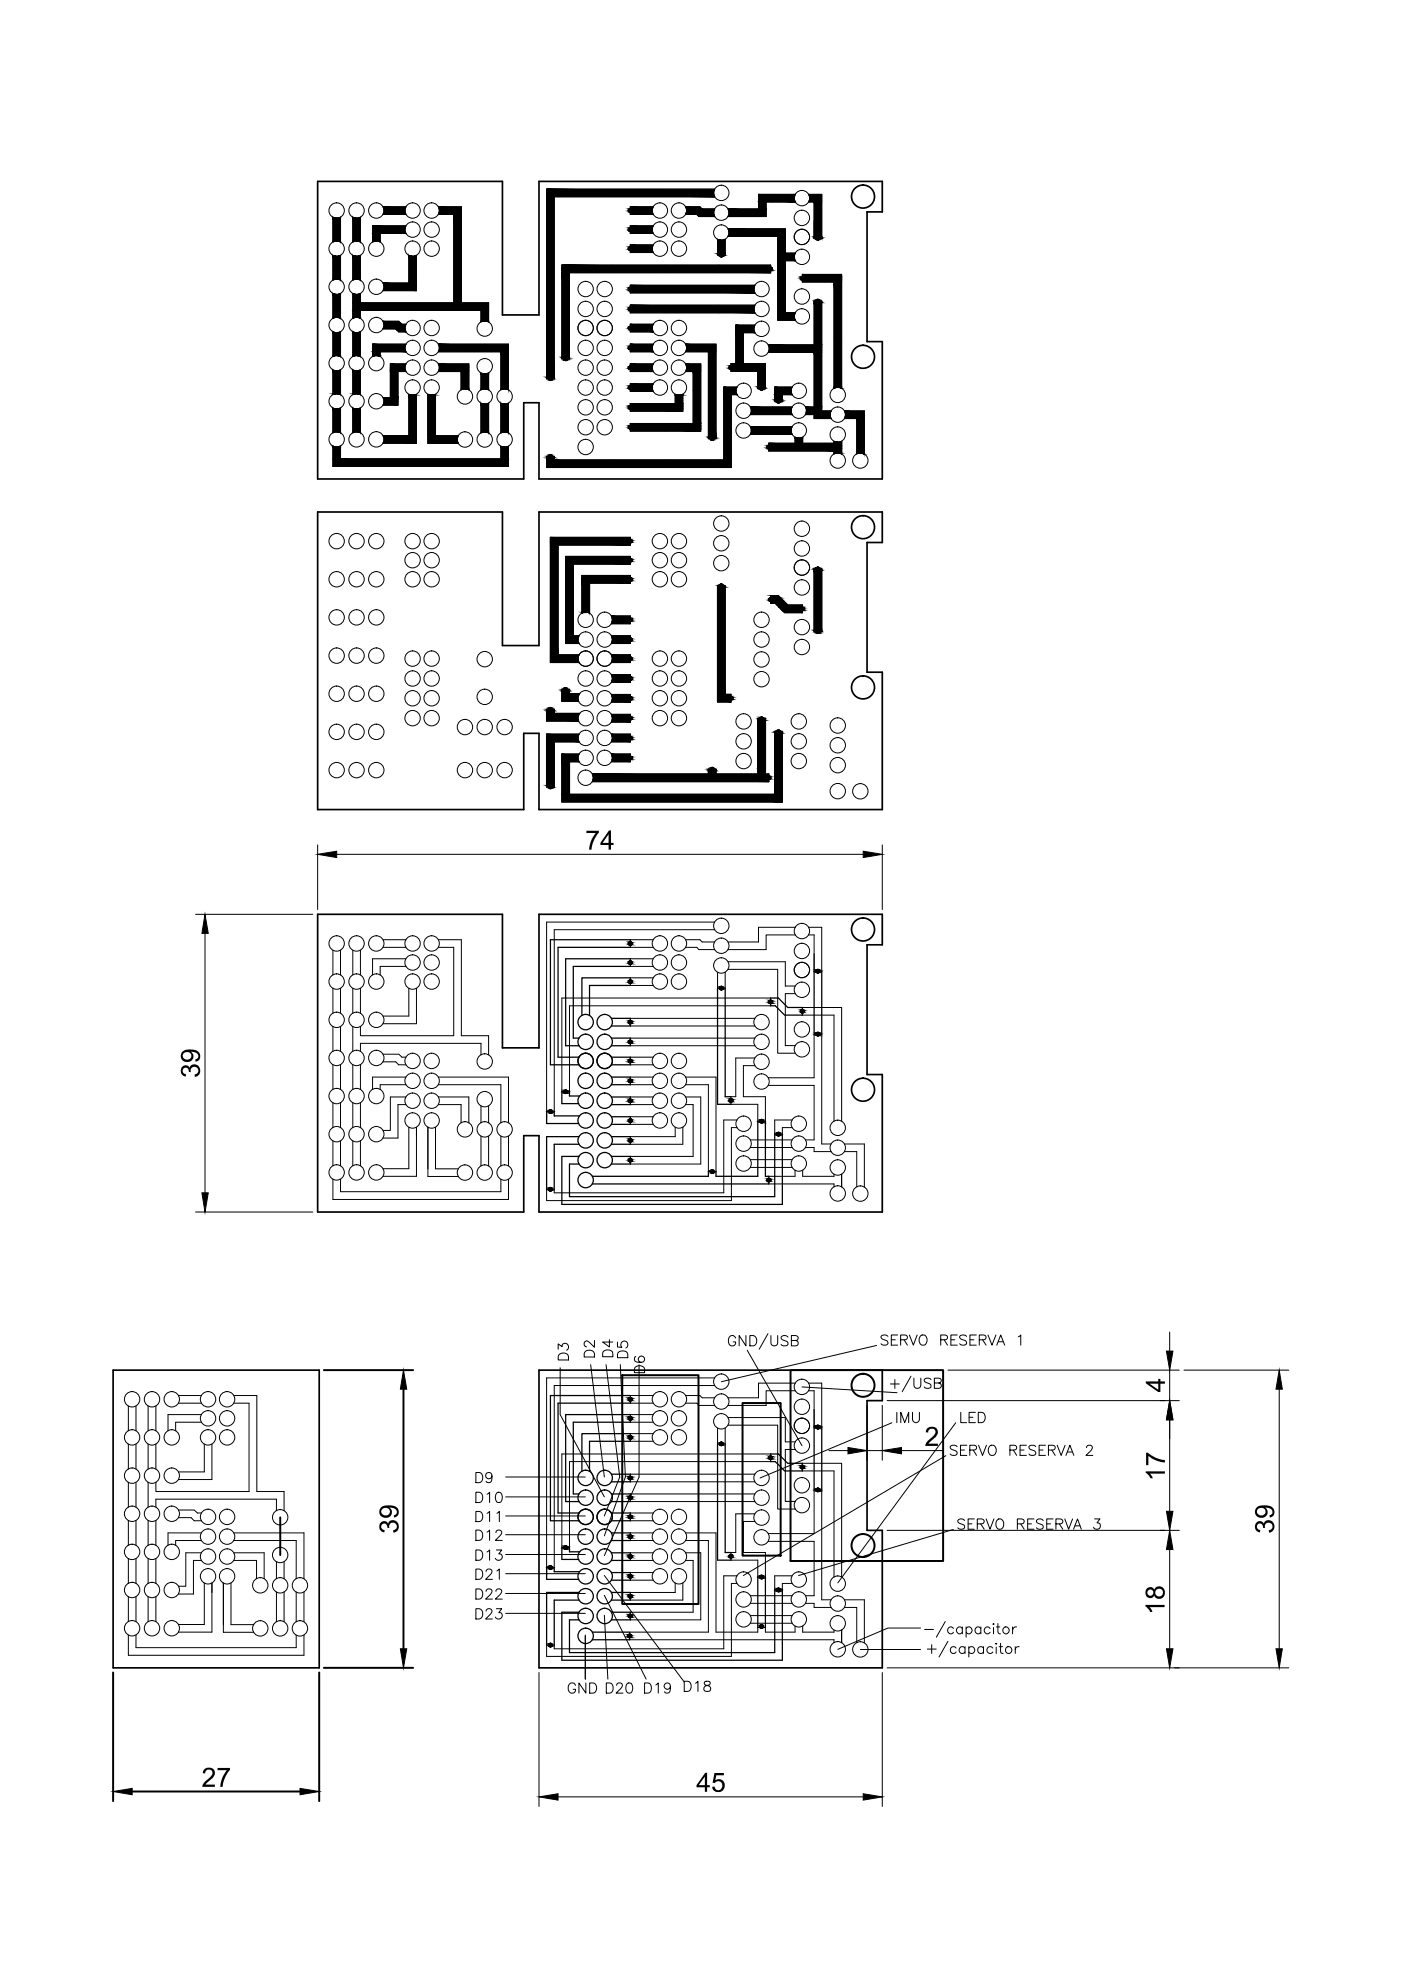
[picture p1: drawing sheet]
<svg xmlns="http://www.w3.org/2000/svg" width="420mm" height="594mm" viewBox="0 0 420 594" stroke-linecap="round" stroke-linejoin="round" font-family="sans-serif">
<!-- layer: 0 -->
<g fill="none" stroke="#000" stroke-width=".51">
<path d="M95.3 54.4h55.4v40h10.9v-40h103v9.1h-4.6v38.9h4.6v41.2h-103v-22.8h-4.5v22.8h-61.8zM95.3 153.5h55.4v40.1h10.9v-40.1h103v9.2h-4.6v38.9h4.6v41.2h-103v-22.9h-4.5v22.9h-61.8zM95.3 274.2h55.4v40h10.9v-40h103v9.1h-4.6v38.9h4.6v41.3h-103v-22.9h-4.5v22.9h-61.8zM33.9 410.9h61.8v89.3h-61.8zM161.6 410.9h103v9.1h-4.6v38.9h4.6v41.3h-103z"/>
<circle cx="258.8" cy="58.9" r="3.5"/>
<circle cx="258.8" cy="107" r="3.5"/>
<circle cx="258.8" cy="158.1" r="3.5"/>
<circle cx="258.8" cy="206.1" r="3.5"/>
<circle cx="258.8" cy="278.7" r="3.5"/>
<circle cx="258.8" cy="326.8" r="3.5"/>
</g>
<g fill="none" stroke="#000" stroke-width=".38">
<path d="M189 62v2.3M189 67.7v2.3M189 73.4v2.3M215.2 76.5h2.3M231.1 79.5v2.3M244.2 71.5h2.2M189 85.6v2.2M189 91.5v2.3M189 97.2v2.3M240.6 82.3v2.3M244.2 90.3h2.2M163.9 113.6h2.3"/>
<path d="M168.5 107.6h2.3M189 103.2v2.3M189 109.1v2.3M189 115.1v2.3M219.2 109.1v2.3M227.3 116.4h2.2M163.9 136.9h2.3M189 121v2.3M189 127v2.3M212.4 131.5h2.3M230.6 132.9v2.4M232.3 120.3h2.3"/>
<path d="M215.2 175.7h2.3v32.5h1.7v2.3h-4zM231.1 178.6h2.3l2.8 2.8h4.4v2.3h-5.3l-2.8-2.8h-1.4zM244.2 170.6h2.2v18.8h-2.2zM173.7 190.7h-1.8v-21.5h17.1v-2.3h-19.4v26.1h4.1M173.7 196.4h-6.3v-33h21.6v-2.2h-23.9v37.5h8.6M174.5 183.9v-11.3h14.5v2.3h-12.2v9M183.4 184.7h5.6v2.3h-5.6M183.4 190.7h5.6v2.3h-5.6M183.4 196.4h5.6v2.3h-5.6M173.8 208h-3v-1.2h-2.3v3.5h5M173.8 214h-7.6v-1.3h-2.3v3.5h9.6M183.4 202.4h5.6v2.2h-5.6"/>
<path d="M183.4 208.3h5.6v2.3h-5.6M183.4 214.2h5.6v2.3h-5.6M173.7 226.1h-5.2v14.4h66.1v-21h-2.3v18.7h-61.5v-9.8h2.9M173.7 220.2h-9.8v15.8h2.3v-13.5h7.5M177.6 232.1h34.8v-1.4h2.3v1.4h12.6v-16.5h2.2v16.5h1.1v2.3h-53M183.4 220.2h5.6v2.3h-5.6M183.4 226.1h5.6v2.3h-5.6M215.2 296.3h2.3v32.6h1.7v2.3h-4zM231.1 299.3h2.3l2.8 2.8h4.4v2.3h-5.3l-2.8-2.8h-1.4zM244.2 291.3h2.2v18.8h-2.2zM173.7 311.3h-1.8v-21.5h17.1v-2.3h-19.4v26.1h4.1M173.7 317h-6.3v-32.9h21.6v-2.3h-23.9v37.5h8.6"/>
<path d="M174.5 304.5v-11.3h14.5v2.3h-12.2v9M183.4 305.4h5.6v2.3h-5.6M183.4 311.3h5.6v2.3h-5.6M183.4 317h5.6v2.3h-5.6M173.8 328.7h-3v-1.3h-2.3v3.6h5M173.8 334.6h-7.6v-1.2h-2.3v3.5h9.6M183.4 323h5.6v2.3h-5.6M183.4 329h5.6v2.3h-5.6M183.4 334.9h5.6v2.3h-5.6M173.7 346.8h-5.2v14.4h66.1v-21.1h-2.3v18.8h-61.5v-9.8h2.9M173.7 340.9h-9.8v15.8h2.3v-13.5h7.5M177.6 352.8h34.8v-1.5h2.3v1.5h12.6v-16.5h2.2v16.5h1.1v2.2h-53"/>
<path d="M183.4 340.9h5.6v2.3h-5.6M183.4 346.8h5.6v2.3h-5.6M215.2 433h2.3v32.6h1.7v2.3h-4zM231.1 436h2.3l2.8 2.8h4.4v2.3h-5.3l-2.8-2.8h-1.4zM244.2 427.9h2.2v18.9h-2.2zM173.7 448h-1.8v-21.5h17.1v-2.3h-19.4v26.1h4.1M173.7 453.7h-6.3v-32.9h21.6v-2.3h-23.9v37.6h8.6M174.5 441.2v-11.3h14.5v2.3h-12.2v9M183.4 459.7h5.6v2.3h-5.6M183.4 442.1h5.6v2.3h-5.6M183.4 448h5.6v2.3h-5.6M183.4 453.7h5.6v2.4h-5.6"/>
<path d="M173.7 477.6h-9.8v15.8h2.3v-13.6h7.5M173.8 465.4h-3v-1.3h-2.3v3.6h5M173.8 471.3h-7.6v-1.2h-2.3v3.5h9.6M183.4 465.7h5.6v2.3h-5.6M183.4 471.6h5.6v2.3h-5.6M183.4 477.6h5.6v2.2h-5.6M227.3 472.9h2.2v15.1h-2.2zM173.7 483.5h-5.2v14.4h66.1v-21.1h-2.3v18.8h-61.5v-9.8h2.9M177.6 489.5h11.2v2.2h-11.2M183.4 483.5h5.6v2.3h-5.6"/>
<circle cx="189" cy="63.1" r=".53"/>
<circle cx="189" cy="74.6" r=".53"/>
<circle cx="189" cy="68.9" r=".53"/>
<circle cx="216.3" cy="76.5" r=".53"/>
<circle cx="245.3" cy="71.4" r=".53"/>
<circle cx="189" cy="86.7" r=".53"/>
<circle cx="189" cy="92.6" r=".53"/>
<circle cx="189" cy="98.4" r=".53"/>
<circle cx="231.1" cy="80.6" r=".53"/>
<circle cx="240.6" cy="83.4" r=".53"/>
<circle cx="245.3" cy="90.3" r=".53"/>
<circle cx="165.1" cy="113.6" r=".53"/>
<circle cx="169.6" cy="107.6" r=".53"/>
<circle cx="189" cy="104.3" r=".53"/>
<circle cx="189" cy="110.3" r=".53"/>
<circle cx="189" cy="116.2" r=".53"/>
<circle cx="219.2" cy="110.2" r=".53"/>
<circle cx="228.4" cy="116.4" r=".53"/>
<circle cx="165.1" cy="136.8" r=".53"/>
<circle cx="189" cy="122.2" r=".53"/>
<circle cx="189" cy="128.1" r=".53"/>
<circle cx="213.6" cy="131.5" r=".53"/>
<circle cx="230.5" cy="134" r=".53"/>
<circle cx="233.5" cy="120.3" r=".53"/>
<circle cx="189" cy="168" r=".53"/>
<circle cx="189" cy="173.7" r=".53"/>
<circle cx="189" cy="162.3" r=".53"/>
<circle cx="216.3" cy="175.7" r=".53"/>
<circle cx="231.1" cy="179.8" r=".53"/>
<circle cx="245.3" cy="170.6" r=".53"/>
<circle cx="189" cy="191.8" r=".53"/>
<circle cx="189" cy="185.9" r=".53"/>
<circle cx="189" cy="197.5" r=".53"/>
<circle cx="240.6" cy="182.6" r=".53"/>
<circle cx="245.3" cy="189.4" r=".53"/>
<circle cx="165.1" cy="212.7" r=".53"/>
<circle cx="169.6" cy="206.7" r=".53"/>
<circle cx="189" cy="203.5" r=".53"/>
<circle cx="189" cy="215.4" r=".53"/>
<circle cx="189" cy="209.4" r=".53"/>
<circle cx="219.2" cy="209.4" r=".53"/>
<circle cx="228.4" cy="215.5" r=".53"/>
<circle cx="233.5" cy="219.4" r=".53"/>
<circle cx="165.1" cy="236" r=".53"/>
<circle cx="189" cy="221.3" r=".53"/>
<circle cx="189" cy="227.3" r=".53"/>
<circle cx="213.6" cy="230.7" r=".53"/>
<circle cx="230.5" cy="233.2" r=".53"/>
<circle cx="189" cy="294.4" r=".53"/>
<circle cx="189" cy="288.6" r=".53"/>
<circle cx="189" cy="282.9" r=".53"/>
<circle cx="216.3" cy="296.3" r=".53"/>
<circle cx="245.3" cy="291.2" r=".53"/>
<circle cx="175.6" cy="306.5" r="2.31"/>
<circle cx="175.6" cy="318.2" r="2.31"/>
<circle cx="175.6" cy="312.4" r="2.31"/>
<circle cx="181.3" cy="318.2" r="2.31"/>
<circle cx="181.3" cy="312.4" r="2.31"/>
<circle cx="181.3" cy="306.5" r="2.31"/>
<circle cx="189" cy="312.4" r=".53"/>
<circle cx="189" cy="318.2" r=".53"/>
<circle cx="189" cy="306.5" r=".53"/>
<circle cx="231.1" cy="300.5" r=".53"/>
<circle cx="240.6" cy="303.3" r=".53"/>
<circle cx="245.3" cy="310.1" r=".53"/>
<circle cx="165.1" cy="333.4" r=".53"/>
<circle cx="169.6" cy="327.4" r=".53"/>
<circle cx="175.6" cy="330.1" r="2.31"/>
<circle cx="175.6" cy="336" r="2.31"/>
<circle cx="175.6" cy="324.1" r="2.31"/>
<circle cx="181.3" cy="336" r="2.31"/>
<circle cx="181.3" cy="324.1" r="2.31"/>
<circle cx="181.3" cy="330.1" r="2.31"/>
<circle cx="189" cy="336" r=".53"/>
<circle cx="189" cy="324.1" r=".53"/>
<circle cx="189" cy="330.1" r=".53"/>
<circle cx="219.2" cy="330" r=".53"/>
<circle cx="228.4" cy="336.2" r=".53"/>
<circle cx="165.1" cy="356.6" r=".53"/>
<circle cx="175.6" cy="353.9" r="2.31"/>
<circle cx="175.6" cy="347.9" r="2.31"/>
<circle cx="175.6" cy="342" r="2.31"/>
<circle cx="181.3" cy="347.9" r="2.31"/>
<circle cx="181.3" cy="342" r="2.31"/>
<circle cx="189" cy="347.9" r=".53"/>
<circle cx="189" cy="342" r=".53"/>
<circle cx="213.6" cy="351.3" r=".53"/>
<circle cx="230.5" cy="353.9" r=".53"/>
<circle cx="233.5" cy="340.1" r=".53"/>
<circle cx="189" cy="419.6" r=".53"/>
<circle cx="189" cy="431.1" r=".53"/>
<circle cx="189" cy="425.3" r=".53"/>
<circle cx="216.3" cy="433" r=".53"/>
<circle cx="231.1" cy="437.2" r=".53"/>
<circle cx="240.6" cy="439.9" r=".53"/>
<circle cx="245.3" cy="427.9" r=".53"/>
<circle cx="175.6" cy="443.2" r="2.31"/>
<circle cx="175.6" cy="454.9" r="2.31"/>
<circle cx="175.6" cy="449.1" r="2.31"/>
<circle cx="181.3" cy="443.2" r="2.31"/>
<circle cx="181.3" cy="454.9" r="2.31"/>
<circle cx="181.3" cy="449.1" r="2.31"/>
<circle cx="189" cy="454.9" r=".53"/>
<circle cx="189" cy="443.2" r=".53"/>
<circle cx="189" cy="449.1" r=".53"/>
<circle cx="245.3" cy="446.8" r=".53"/>
<circle cx="165.1" cy="470" r=".53"/>
<circle cx="169.6" cy="464.1" r=".53"/>
<circle cx="175.6" cy="478.7" r="2.31"/>
<circle cx="175.6" cy="460.8" r="2.31"/>
<circle cx="175.6" cy="466.8" r="2.31"/>
<circle cx="175.6" cy="472.7" r="2.31"/>
<circle cx="181.3" cy="460.8" r="2.31"/>
<circle cx="181.3" cy="478.7" r="2.31"/>
<circle cx="181.3" cy="472.7" r="2.31"/>
<circle cx="181.3" cy="466.8" r="2.31"/>
<circle cx="189" cy="478.7" r=".53"/>
<circle cx="189" cy="460.8" r=".53"/>
<circle cx="189" cy="466.8" r=".53"/>
<circle cx="189" cy="472.7" r=".53"/>
<circle cx="219.2" cy="466.7" r=".53"/>
<circle cx="228.4" cy="472.9" r=".53"/>
<circle cx="233.5" cy="476.8" r=".53"/>
<circle cx="165.1" cy="493.3" r=".53"/>
<circle cx="175.6" cy="490.6" r="2.31"/>
<circle cx="175.6" cy="484.6" r="2.31"/>
<circle cx="181.3" cy="484.6" r="2.31"/>
<circle cx="188.8" cy="490.6" r=".53"/>
<circle cx="189" cy="484.6" r=".53"/>
<circle cx="228.4" cy="487.7" r=".53"/>
</g>
<g fill="none" stroke="#000" stroke-width=".3">
<path d="M167.7 57.6v1.4M183.7 57.6v1.4M199.6 57.6v1.4M214.3 59h-48.1v54.6M214.3 56.7h-50.4v56.9M231.6 58.3v2.3M238.6 58.3h-11.1v4.4h-9.2M242.5 58.3h3.9v13.2M99.8 65.1v7.5M99.8 76.6v7.4M102.1 65.1v7.5M102.1 76.6v7.4"/>
<path d="M105.8 65.1v7.5M105.8 76.6v7.4M108.1 65.1v7.5M108.1 76.6v7.4M114.9 64.3h6.9M114.9 62h6.9M121.8 70h-7.8v2.6M121.8 67.7h-10.1v4.9M122.6 76.6v8.3h-7.7M124.9 76.6v10.6h-10M131.5 64.3h4.6v26.5h-28v-2.8M131.5 62h6.9v28.8h8.1v5.8"/>
<path d="M183.7 79.5v2.3M189 75.7h6.9M189 73.4h6.9M189 70h6.9M189 67.7h6.9M189 64.3h6.9M189 62h6.9M189.4 69.2h5.9M199.6 79.5v2.3M205.6 64.3h3.4l.6 .6h4.7M205.6 62h4.3l.7 .7h3.7M215.2 71.8v4.7"/>
<path d="M215.6 73.5v3M215.6 79.5v2.3M217.5 71.8v4.7M218.3 70.9h14.9v25.2h5.4M218.3 68.6h17.2v7.3h3.1M218.5 69.2h8.8M231.1 79.5h-62.6v28.1M231.6 68.6v.6h3.9M238.6 60.6h-8.8v4.3h-11.5M238.6 78.2h-3.1v15.6h3.1M242.5 60.6h1.7v10.9M99.8 88v7.5"/>
<path d="M99.8 99.4v7.5M102.1 88v7.5M102.1 99.4v7.5M105.8 88v7.5M105.8 99.4v7.5M108.1 95.5v-2.4h36.1v3.5M108.1 99.4v7.5M114.9 96.4h4.7l.9 .8h1.3M114.9 98.6h3.8l.9 .9h2.2M168.5 85.2h2.3M189 87.8h37.4M189 85.6h37.4"/>
<path d="M189 93.8h37.4M189 91.5h37.4M189 99.5h6.9M189 97.2h6.9M199.6 91.5v2.3M215.6 91.5v2.3M226.4 99.8h-3.5v9.3h6.6v7.3M226.4 97.5h-5.7v11.6h-1.5M231.1 81.8h-60.3v25.8M233.2 85.2h2.3M240.6 82.3h11.8v34.2M240.6 84.6h9.5v31.9"/>
<path d="M244.2 90.3v13.1h-13.8M246.4 90.3v32.9h2.9M247.6 82.3v2.3M250.1 85.2h2.3M99.8 110.9v7.5M102.1 110.9v7.5M105.8 110.9v7.5M108.1 110.9v7.5M121.8 109.1h-4.7v10.1h-2.2M121.8 105.5h-7.8v1.4M121.8 103.2h-10.1v3.7M121.8 111.4h-2.4v10.1h-4.5"/>
<path d="M122.6 118.2v12.4h-7.7M124.9 118.2v14.7h-10M128.3 118.2v14.8h9.2M130.6 118.2v12.5h6.9M131.5 103.2h21v13.7M131.5 105.5h18.7v11.4M131.5 109.1h9.1v7.8M131.5 111.4h6.8v5.5M144.2 111.8v5.1M146.5 111.8v5.1M168.5 101.2h2.3M189 117.1h6.3"/>
<path d="M189 105.5h6.9M189 103.2h6.9M189 111.4h6.9M189 109.1h6.9M189 117.4h6.9M189 115.1h6.9M202.5 118.2v2.8h-13.5M204.8 118.2v5.1h-15.8M205.6 105.5h6.8v26M205.6 103.2h9.1v28.3M205.6 109.1h4.6v20.2h-21.2M205.6 111.4h2.3v15.6h-18.9"/>
<path d="M207.9 117.1h2.3M217.1 117.1h3.6M219.2 111.4h8.1v5M220.7 101.2h2.2M221.1 116.1h-4v21.8h-50.9v-1M221.1 118.4h-1.8v21.8h-55.4v-3.3M230.4 105.7h13.8v16.3h-2.7M231.6 105.5v.2M232.3 117.1h5M237.6 118.4h-3v1.9M237.6 116.1h-5.3v4.2M250.1 101.2h2.3"/>
<path d="M99.8 122.3v7.5M99.8 133.8v6.1h52.7v-6.1M102.1 122.3v7.5M102.1 133.8v3.8h48.1v-3.8M105.8 122.3v7.5M108.1 122.3v7.5M144.2 120.9v9M146.5 120.9v9M150.2 120.9v9M152.5 120.9v9M167.7 137.9v2.3M183.7 137.9v2.3"/>
<path d="M199.6 121.5v1.8M199.6 127v2.3M199.6 137.9v2.3M215.6 137.9v2.3M217.1 133.1h2.2M225 130.3h12.6M225 128h12.6M225 124.3h12.6M225 122h12.6M230.6 135.3h19.5v.8M231.6 132.9v.2h11.6M231.6 122v2.3"/>
<path d="M231.6 128v2.3M238.4 131.1v1.8h-7.8M240.7 131.1v1.8h9.4v-.6M241.5 124.3h2.7v1.2h5.1M247.6 132.9v.2h4.8M247.6 123.2v2.3M252.4 132.3v3.8M253.3 125.5h3.6v10.6M253.3 123.2h5.9v13M256.9 133.1h2.3M95.3 253.4v19.4M101 256.2h157.9"/>
<path d="M264.6 253.4v19.4M58.6 274.2h35.2M61.5 279.9v77.8M214.3 278.8h-48.1v54.6M214.3 276.5h-50.4v59.2M238.6 278.1h-11.1v4.4h-9.2M242.5 278.1h3.9v13.2M99.8 284.9v7.5M99.8 296.4v7.5M102.1 284.9v7.5M102.1 296.4v7.5M105.8 284.9v7.5"/>
<path d="M105.8 296.4v7.5M108.1 284.9v7.5M108.1 296.4v7.5M114.9 284.1h6.9M114.9 281.8h6.9M121.8 289.8h-7.8v2.6M121.8 287.5h-10.1v4.9M122.6 296.4v8.3h-7.7M124.9 296.4v10.6h-10M131.5 284.1h4.6v26.5h-28v-2.8M131.5 281.8h6.9v28.8h8.1v5.8M189 295.5h6.9"/>
<path d="M189 293.2h6.9M189 289.8h6.9M189 287.5h6.9M189 284.1h6.9M189 281.8h6.9M205.6 284.1h3.4l.6 .7h4.7M205.6 281.8h4.3l.7 .7h3.7M215.2 291.5v4.8M217.5 291.5v4.8M218.3 290.7h14.9v25.1h5.4M218.3 288.4h17.2v7.3h3.1M231.1 299.3h-62.6v28.1"/>
<path d="M238.6 280.4h-8.8v4.4h-11.5M238.6 298h-3.1v15.6h3.1M242.5 280.4h1.7v10.9M99.8 307.8v7.5M99.8 319.3v7.4M102.1 307.8v7.5M102.1 319.3v7.4M105.8 307.8v7.5M105.8 319.3v7.4M108.1 315.3v-2.4h36.1v3.5M108.1 319.3v7.4M114.9 316.1h4.7l.9 .9h1.3"/>
<path d="M114.9 318.4h3.8l.9 .9h2.2M189 307.7h37.4M189 305.4h37.4M189 313.6h37.4M189 311.3h37.4M189 319.3h6.9M189 317h6.9M226.4 319.6h-3.5v9.3h6.6v7.4M226.4 317.3h-5.7v11.6h-1.5M231.1 301.6h-60.3v25.8M240.6 302.1h11.8v34.2M240.6 304.4h9.5v31.9"/>
<path d="M244.2 310.1v13.1h-13.8M246.4 310.1v33h2.9M99.8 330.7v7.5M102.1 330.7v7.5M105.8 330.7v7.5M108.1 330.7v7.5M121.8 329h-4.7v10h-2.2M121.8 325.3h-7.8v1.4M121.8 323h-10.1v3.7M121.8 331.3h-2.4v10h-4.5M122.6 338v12.5h-7.7M124.9 338v14.8h-10"/>
<path d="M128.3 338v14.8h9.2M130.6 338v12.5h6.9M131.5 325.3h18.7v11.5M131.5 323h21v13.8M131.5 331.3h6.8v5.5M131.5 329h9.1v7.8M144.2 331.6v5.2M146.5 331.6v5.2M189 325.3h6.9M189 323h6.9M189 331.3h6.9M189 329h6.9"/>
<path d="M189 337.2h6.9M189 334.9h6.9M202.5 338v2.9h-13.5M204.8 338v5.2h-15.8M205.6 325.3h6.8v26M205.6 323h9.1v28.3M205.6 329h4.6v20.1h-21.2M205.6 331.3h2.3v15.5h-18.9M219.2 331.2h8.1v5.1M221.1 335.9h-4v21.8h-50.9v-1M221.1 338.2h-1.8v21.8h-55.4v-3.3M230.4 325.5h13.8v16.3h-2.7"/>
<path d="M237.6 338.2h-3v1.9M237.6 335.9h-5.3v4.2M99.8 342.1v7.5M99.8 353.6v6.1h52.7v-6.1M102.1 342.1v7.5M102.1 353.6v3.8h48.1v-3.8M105.8 342.1v7.5M108.1 342.1v7.5M144.2 340.7v9M146.5 340.7v9M150.2 340.7v9M152.5 340.7v9"/>
<path d="M225 350.1h12.6M225 347.8h12.6M225 344.1h12.6M225 341.8h12.6M230.6 355h19.5v.9M238.4 350.9v1.9h-7.8M240.7 350.9v1.9h9.4v-.7M241.5 344.1h2.7v1.3h5.1M252.4 352.1v3.8M253.3 345.4h3.6v10.5M253.3 343.1h5.9v12.9M58.6 363.5h35.2"/>
<path d="M230.3 400l-2.6 4.6M350.8 399.5v5.7M53.5 418.5h6.9M70.1 418.5h6.9v28.8h8.2v5.8M167.4 404.6v-1.6l1.2 .9a1.03 1.03 0 0 1 1.4-1 1.03 1.03 0 0 1 .3 1.7l-.4 .3M167.6 406.4a1.7 1.7 0 0 1 2.9 .4v1h-3.1zM168 410.2v14l13.2 24.7M175.4 405.5a1.71 1.71 0 0 1 2.9 .4v1.1h-3.1zM177.1 409.2l4.1 33.7M178.3 402v2l-1.9-1.7a.72 .72 0 0 0-1.2 .4l.2 .9 .5 .3M180.9 405.4a1.73 1.73 0 0 1 2.9 .4v1.1h-3.1zM181.8 409.2l4.1 33.7-4.7 11.7"/>
<path d="M182.8 401.7v2.2l-2.1-1.4h3.1M185.2 402.5v1.4l1.3 .2a1.09 1.09 0 0 1 0-1.7 1.09 1.09 0 0 1 1.6 .3 1.09 1.09 0 0 1-.4 1.5M185.3 405.7a1.74 1.74 0 0 1 3 .4v1.1h-3.1zM186 409.2l1.6 33.7-6.4 17.7M189 418.5h6.9M190.4 410.2a1.69 1.69 0 0 1 2.9 .4v1h-3zM190.7 406.8a.92 .92 0 0 0-.3 1.3 2.47 2.47 0 0 0 2.8 0 .96 .96 0 0 0-.4-1.4 .96 .96 0 0 0-1.3 .7 .96 .96 0 0 0 .8 1.2M191.7 409.3v33.6l-10.5 23.6M205.6 418.5h4.3l.7 .7h3.7M214.3 415.5h-48.1v54.6M214.3 413.2h-50.4v59.2M220.6 401.3a1.1 1.1 0 0 0-1.3-.8 1.1 1.1 0 0 0-.8 1.2 1.33 1.33 0 0 0 .2 1.5 1.33 1.33 0 0 0 1.5 .3l.4-.6v-.5h-.7"/>
<path d="M223.7 400.5v3.1l-2-3.1v3.1M224.1 404.9l16.4 28.6M224.9 400.5h1a1.66 1.66 0 0 1 1.1 1.6 1.66 1.66 0 0 1-1.1 1.5h-1zM231.2 400.5v2.2a1.02 1.02 0 0 0 1 .9 1.02 1.02 0 0 0 1-.9v-2.2M236.3 401a1.16 1.16 0 0 0-1.1-.5 1.16 1.16 0 0 0-1 .8l.3 .4 1.2 .5a.81 .81 0 0 1 .6 1 1.42 1.42 0 0 1-2.1 0M237.3 402l1.8-.1 .3-.5-.2-.6-.6-.3h-1.3v3.1h1.3a.81 .81 0 0 0 .8-.8 .81 .81 0 0 0-.8-.8M238.6 417.1h-8.8v4.4h-11.5M238.6 414.8h-11.1v4.4h-9.2M240.5 415.9l28.5 1.8M242.5 417.1h1.7v10.8M242.5 414.8h3.9v13.1M262.9 403.5l-46.6 10.9"/>
<path d="M266.3 400.8a1.2 1.2 0 0 0-2.1 .3l.6 .6 1.2 .4a.72 .72 0 0 1 0 1.2 1.53 1.53 0 0 1-1.8-.3M267.1 415h2.6M267.3 401.8h1.2M268.4 413.7v2.6M269.2 400.3h-1.9v3.1h1.9M270.1 401.8l1.7-.1 .3-.5-.1-.6-.6-.3h-1.3v3.1M271.1 401.8l1 1.6M272.7 400.3l1.2 3.1 1.2-3.1M273.2 412.7l-2.6 4.7M274.1 413.3v2.2a1.05 1.05 0 0 0 1 .9 1.05 1.05 0 0 0 1.1-.9v-2.2M276.2 400.5a1.48 1.48 0 0 1 1.8 .6 1.48 1.48 0 0 1-.3 1.9 1.16 1.16 0 0 1-1.3 .4 1.16 1.16 0 0 1-.8-1.1 2.04 2.04 0 0 1 .6-1.8zM279.2 413.7a1.15 1.15 0 0 0-2 .3 1.87 1.87 0 0 0 1.7 1l.3 .9a1.36 1.36 0 0 1-2 0"/>
<path d="M280.2 414.7h1.4a.74 .74 0 0 0 .5-1.1l-.5-.3h-1.4v3h1.4a.81 .81 0 0 0 .7-.8 .81 .81 0 0 0-.7-.8M282.1 401.8l1.8-.1 .3-.5-.2-.6-.6-.3h-1.3v3.1M283.1 401.8l1.1 1.6M284.3 410.9h69.4M285.2 401.8h1.2M287.1 400.3h-1.9v3.1h1.9M289.9 400.8a1.2 1.2 0 0 0-2.1 .3l.3 .4 1.5 .6a.72 .72 0 0 1 0 1.2 1.53 1.53 0 0 1-1.8-.3M290.9 401.8h1.2M292.8 400.3h-1.9v3.1h1.9M293.7 401.8l1.7-.1 .3-.5-.1-.6-.6-.3h-1.3v3.1M294.7 401.8l1 1.6M296.3 400.3l1.2 3.1 1.2-3.1"/>
<path d="M298.9 403.4l1.2-3.1 1.2 3.1M299.4 402.4h1.4M305.4 400.9l.7-.6v3.1M350.8 410.9v9.1M355.1 410.9h31.4M383.6 416.6v77.9M38.5 421.6v7.5M38.5 433.1v7.5M40.8 421.6v7.5M40.8 433.1v7.5M44.4 421.6v7.5M44.4 433.1v7.5"/>
<path d="M46.8 421.6v7.5M46.8 433.1v7.5M53.5 420.8h6.9M60.4 426.5h-7.7v2.6M60.4 424.2h-10v4.9M61.3 433.1v8.3h-7.8M63.6 433.1v10.6h-10.1M70.1 420.8h4.6v26.5h-27.9v-2.8M189 432.2h6.9M189 429.9h6.9M189 426.5h6.9M189 424.2h6.9"/>
<path d="M189 420.8h6.9M205.6 420.8h3.4l.6 .7h4.7M215.2 428.2v4.8M217.5 428.2v4.8M218.3 427.4h14.9v25.1h5.4M218.3 425.1h17.2v7.3h3.1M231.1 438.3h-60.3v25.8M231.1 436h-62.6v28.1M238.6 434.7h-3.1v15.6h3.1M240.6 438.8h11.8v34.1M248.6 435h5.7M260 421.5v16.4"/>
<path d="M260 435h4.6M264.6 421.5v16.4M266 420h87.7M267.5 426.7l-39.6 16.5M269 423.5v3.1M270.1 426.6v-3.1l1.2 3.1 1.2-3.1v3.1M270.4 435h12.3M273.7 423.5v2.2a1.05 1.05 0 0 0 1 .9 1.05 1.05 0 0 0 1-.9v-2.2M283.6 436.5l-60.7 36M286.6 426.7l-35.3 48M287 433.8a1.2 1.2 0 0 0-2 .3l.3 .5 1.4 .5 .3 .9a1.4 1.4 0 0 1-2 0M288.1 434.8h1.1"/>
<path d="M288.1 423.5v3.1h1.8M290 433.4h-1.9v3.1h1.9M290.6 425h1.2M290.8 434.8l1.8-.1 .3-.4-.2-.6-.5-.3h-1.4v3.1M291.9 434.8l1 1.7M292.5 423.5h-1.9v3.1h1.9M293.4 423.5h1a1.66 1.66 0 0 1 1.1 1.6 1.66 1.66 0 0 1-1.1 1.5h-1zM293.5 433.4l1.2 3.1 1.1-3.1M296.7 433.8a1.16 1.16 0 0 1 1.3-.4 1.16 1.16 0 0 1 .8 1.2 1.36 1.36 0 0 1-.3 1.4 1.36 1.36 0 0 1-1.5 .3 1.9 1.9 0 0 1-.3-2.5zM302.9 434.8l1.7-.1 .3-.4-.1-.6-.6-.3h-1.3v3.1M303.9 434.8l1 1.7M305.9 434.8h1.2"/>
<path d="M307.8 433.4h-1.9v3.1h1.9M310.6 433.8a1.15 1.15 0 0 0-2 .3l.2 .5 1.5 .5 .3 .9a1.36 1.36 0 0 1-2 0M311.6 434.8h1.2M313.5 433.4h-1.9v3.1h1.9M314.4 434.8l1.8-.1 .3-.4-.2-.6-.6-.3h-1.3v3.1M315.4 434.8l1.1 1.7M317 433.4l1.2 3.1 1.2-3.1M319.7 436.5l1.2-3.1 1.1 3.1M320.1 435.4h1.5M325.9 434.1l.1-.4a.95 .95 0 0 1 1.6 .3l-.4 1-1.5 1.5h2.1M350.8 425.8v27.4M38.5 444.5v7.5"/>
<path d="M38.5 456v7.4M40.8 444.5v7.5M40.8 456v7.4M44.4 444.5v7.5M44.4 456v7.4M46.8 452v-2.4h36.1v3.5M46.8 456v7.4M53.5 452.8h4.8l.9 .9h1.2M53.5 455.1h3.8l.9 1h2.2M60.4 459.7h-10v3.7M70.1 459.7h21.1v13.8M142.7 458.9h1a1.66 1.66 0 0 1 1.1 1.5 1.66 1.66 0 0 1-1.1 1.5h-1z"/>
<path d="M142.7 447.5h1a1.66 1.66 0 0 1 1.1 1.6 1.66 1.66 0 0 1-1.1 1.5h-1zM142.7 441.6h1a1.62 1.62 0 0 1 1.1 1.5 1.62 1.62 0 0 1-1.1 1.5h-1zM142.7 453.3h1a1.62 1.62 0 0 1 1.1 1.5 1.62 1.62 0 0 1-1.1 1.5h-1zM146.1 459.4l.7-.5v3M146.1 448.1l.7-.6v3.1M146.1 453.8l.7-.5v3M147.5 442.6a.96 .96 0 0 1-1.3 .8 .96 .96 0 0 1-.3-1.5 .96 .96 0 0 1 1.5 .1 2.96 2.96 0 0 1-.3 2.5 .98 .98 0 0 1-1.3-.3M148.7 459.6l.2-.5 .4-.2h.6l.4 .2a.99 .99 0 0 1-.3 1.4l-1.4 1.4h2M149 447.7a.94 .94 0 0 1 1.5 .4 1.56 1.56 0 0 1-1 2.5 1.68 1.68 0 0 1-.8-2.5zM149 453.8l.7-.5v3M151.7 448.9h23.8M151.7 442.9h23.8"/>
<path d="M151.7 454.6h23.8M189 459.7h6.9M189 444.4h37.4M189 442.1h37.4M189 450.3h37.4M189 448h37.4M189 456.1h6.9M189 453.7h6.9M205.6 459.7h9.1v29.8h12.6v-1.5M226.4 456.3h-3.5v9.3h6.6v7.3M226.4 454h-5.7v11.6h-1.5M240.6 441.1h9.5v31.8"/>
<path d="M244.2 446.8v13.1h-13.8M246.4 446.8v33h2.9M266 458.9h87.7M285.9 458.7l-46.4 13.8M289.3 456a1.12 1.12 0 0 0-1.1-.5 1.12 1.12 0 0 0-1 .8 1.87 1.87 0 0 0 1.8 1l.3 .9a1.36 1.36 0 0 1-2.1 0M290.3 457h1.2M292.2 455.5h-1.9v3.1h1.9M293.1 457l1.8-.1a.72 .72 0 0 0 0-1.2l-1.8-.2v3.1M294.1 457l1.1 1.6M295.8 455.5l1.1 3.1 1.2-3.1M299 456l.3-.3a1.42 1.42 0 0 1 1.6 .5 1.42 1.42 0 0 1 0 1.7 1.13 1.13 0 0 1-1.3 .7 1.13 1.13 0 0 1-.9-1.2zM305.1 457l1.7-.1 .3-.5-.1-.6-.6-.3h-1.3v3.1"/>
<path d="M306.1 457l1 1.6M308.2 457h1.1M310.1 455.5h-1.9v3.1h1.9M312.9 456a1.12 1.12 0 0 0-1.2-.5 1.12 1.12 0 0 0-.9 .8 1.87 1.87 0 0 0 1.8 1l.3 .9a1.36 1.36 0 0 1-2.1 0M313.9 457h1.2M315.8 455.5h-1.9v3.1h1.9M316.7 457l1.7-.1a.72 .72 0 0 0 0-1.2l-1.7-.2v3.1M317.7 457l1 1.6M319.3 455.5l1.2 3.1 1.2-3.1M322 458.6l1.1-3.1 1.2 3.1M322.4 457.6h1.5M328.3 455.5h1.6l-.9 1.2a1.03 1.03 0 0 1 .9 1.4 1.03 1.03 0 0 1-1.6 .4l-.3-.5"/>
<path d="M38.5 467.4v7.5M38.5 478.8v7.5M40.8 467.4v7.5M40.8 478.8v7.5M44.4 467.4v7.5M44.4 478.8v7.5M46.8 467.4v7.5M46.8 478.8v7.5M60.4 465.7h-4.7v10h-2.2M60.4 462h-7.7v1.4M60.4 468h-2.4v10h-4.5M61.3 474.7v12.5h-7.8"/>
<path d="M63.6 474.7v14.8h-10.1M67 474.7v14.8h9.1M69.3 474.7v12.5h6.8M70.1 462h18.7v11.5M70.1 468h6.8v5.5M70.1 465.7h9.1v7.8M82.9 468.3v5.2M82.9 477.4v9M85.2 468.3v5.2M85.2 477.4v9M88.8 477.4v9M91.2 477.4v9"/>
<path d="M142.7 476.5h1a1.62 1.62 0 0 1 1.1 1.5 1.62 1.62 0 0 1-1.1 1.6h-1zM142.7 470.5h1a1.66 1.66 0 0 1 1.1 1.6 1.66 1.66 0 0 1-1.1 1.5h-1zM142.7 464.8h1a1.66 1.66 0 0 1 1.1 1.6 1.66 1.66 0 0 1-1.1 1.5h-1zM145.8 477.2l.3-.6a1.05 1.05 0 0 1 1.3 .2 1 1 0 0 1-.3 1.3l-1.5 1.5h2.1M145.8 471.3l.6-.8h.6l.4 .3a.99 .99 0 0 1-.3 1.3l-1.5 1.5h2.1M146.1 465.4l.7-.6v3.1M148.7 477.2l.3-.6a1.01 1.01 0 0 1 1.3 .2 1 1 0 0 1-.3 1.3l-1.4 1.5h2M148.9 464.8h1.6l-.9 1.2a1.03 1.03 0 0 1 1 1.4 1.03 1.03 0 0 1-1.7 .3l-.3-.4M149 471.1l.7-.6v3.1M151.7 460.2h23.8M151.7 477.9h23.8M151.7 471.9h23.8"/>
<path d="M151.7 466.2h23.8M181.2 478.4l12.6 25.2M181.2 472.5l24 31.9M189 462h6.9M189 468h6.9M189 465.7h6.9M189 473.9h6.9M189 471.6h6.9M202.5 474.7v2.9h-13.5M204.8 474.7v5.1h-15.8M205.6 462h6.8v27.5h-23.6M205.6 468h2.3v15.5h-18.9"/>
<path d="M205.6 465.7h4.6v20.1h-21.2M219.2 467.9h8.1v5M221.1 472.6h-4v21.9h-50.9v-1.1M221.1 474.9h-1.8v21.8h-55.4v-3.3M225 478.5h12.6M230.4 462.2h13.8v16.3h-2.7M237.6 474.9h-3v1.9M237.6 472.6h-5.3v4.2M253.3 479.8h5.9v12.9M350.8 464.7v29.8M38.5 490.3v6.1h52.7v-6.1M40.8 490.3v3.8h48v-3.8"/>
<path d="M142.7 482.4h1a1.66 1.66 0 0 1 1.1 1.6 1.66 1.66 0 0 1-1.1 1.5h-1zM145.8 483.2l.6-.8h.6l.4 .3a.99 .99 0 0 1-.3 1.3l-1.5 1.5h2.1M148.9 482.4h1.6l-.9 1.2a1.03 1.03 0 0 1 1 1.4 1.03 1.03 0 0 1-1.7 .4l-.3-.5M151.7 483.8h23.8M175.5 490.3v13.3M181.2 484.4l1.1 19.2M188.8 491.7h61.3v.9M225 486.8h12.6M225 484.5h12.6M225 480.8h12.6M238.4 487.6v1.9h-8.9v-1.5M240.7 487.6v1.9h9.4v-.7"/>
<path d="M241.5 480.8h2.7v1.2h5.1M252.4 488.8v3.8M253.3 482h3.6v10.6M258 494.7h18.1M276.1 488.2h-9.8l-15 6.4M277.3 488.7h2.7M278.1 494.5h2.7M279.4 493.2v2.7M283.5 486.3l-2.7 4.7M284.3 492.2l-2.7 4.7M285.9 488.4a.97 .97 0 0 0-1.4-.2 .97 .97 0 0 0 0 1.4 .97 .97 0 0 0 1.4-.1M286.7 494.2a.97 .97 0 0 0-1.4-.1 .97 .97 0 0 0 0 1.5 .97 .97 0 0 0 1.4-.2"/>
<path d="M288.6 488.4a.99 .99 0 0 0-1.5-.2 .99 .99 0 0 0 0 1.5 .99 .99 0 0 0 1.5-.2M288.6 487.9v2.1M289.4 494.2a.99 .99 0 0 0-1.5-.1 .99 .99 0 0 0 0 1.5 .99 .99 0 0 0 1.5-.2M289.4 493.8v2.1M289.7 488.4a.99 .99 0 0 1 1.5-.2 .99 .99 0 0 1 0 1.5 .99 .99 0 0 1-1.5-.2M289.7 487.9v3.1M290.5 494.2a.99 .99 0 0 1 1.5-.1 .99 .99 0 0 1 0 1.5 .99 .99 0 0 1-1.5-.2M290.5 493.8v3.1M294.1 488.4a.97 .97 0 0 0-1.4-.2 .97 .97 0 0 0 0 1.4 .97 .97 0 0 0 1.4-.1M294.1 487.9v2.1M295 494.2a.97 .97 0 0 0-1.5-.1 .97 .97 0 0 0 0 1.5 .97 .97 0 0 0 1.5-.2M295 493.8v2.1"/>
<path d="M296.9 488.4a.99 .99 0 0 0-1.4-.2 .99 .99 0 0 0 0 1.5 .99 .99 0 0 0 1.4-.2M297.7 494.2a.99 .99 0 0 0-1.4-.1 .99 .99 0 0 0 0 1.5 .99 .99 0 0 0 1.4-.2M298 486.9l.1 .1-.1 .2zM298 488.1v1.9M298.8 492.8l.1 .1-.1 .2zM298.8 493.9v2M298.8 487.9h1.1M299.3 486.9v2.5l.1 .4 .6 .2M299.6 493.8h1.1M300.1 492.8v2.5l.1 .4 .6 .2M303.7 487.9v2.1M304.5 493.8v2.1"/>
<path d="M304.9 487.9a1.01 1.01 0 0 0-1.2 .9M305.7 493.8a.95 .95 0 0 0-1.2 .9M161.6 501.6v40.1M172.6 505.4a1.14 1.14 0 0 0-1.3-.7 1.14 1.14 0 0 0-.9 1.1 1.36 1.36 0 0 0 .3 1.5 1.36 1.36 0 0 0 1.5 .3l.4-.6v-.4h-.7M175.7 504.7v3l-2.1-3v3M176.8 504.7h1.1a1.6 1.6 0 0 1 1.1 1.5 1.6 1.6 0 0 1-1.1 1.5h-1.1zM181.8 504.7h1.1a1.62 1.62 0 0 1 1 1.5 1.62 1.62 0 0 1-1 1.5h-1.1zM184.9 505.4l.3-.6a1.01 1.01 0 0 1 1.3 .2 1 1 0 0 1-.3 1.3l-1.4 1.4h2M188.1 504.8a1 1 0 0 1 1.5 .5 2.36 2.36 0 0 1-.3 2.3 1.02 1.02 0 0 1-1.5-.4 2.42 2.42 0 0 1 .3-2.4zM193.3 504.7h1a1.62 1.62 0 0 1 1.1 1.5 1.62 1.62 0 0 1-1.1 1.5h-1zM196.7 505.3l.7-.6v3M201.1 505.7a.96 .96 0 0 1-1.4 .8 .96 .96 0 0 1-.3-1.5 .96 .96 0 0 1 1.5 .1 2.96 2.96 0 0 1-.3 2.5 .94 .94 0 0 1-1.3-.3"/>
<path d="M205.2 504.2h1a1.6 1.6 0 0 1 1.1 1.5 1.6 1.6 0 0 1-1.1 1.5h-1zM208.6 504.8l.7-.6v3M211.4 504.3a.6 .6 0 0 0 .2 1 1.26 1.26 0 0 1 1.5 1.4 1.03 1.03 0 0 1-1.3 .5 1.03 1.03 0 0 1-.6-1.3l1.3-.6a.59 .59 0 0 0 .5-.4 .59 .59 0 0 0-.2-.6zM264.6 501.6v40.1M266 500.2h120.5M167.4 538.9h91.5"/>
<circle cx="216.3" cy="57.8" r="2.31"/>
<circle cx="240.5" cy="59.4" r="2.31"/>
<circle cx="101" cy="74.6" r="2.31"/>
<circle cx="101" cy="63.1" r="2.31"/>
<circle cx="106.9" cy="74.6" r="2.31"/>
<circle cx="106.9" cy="63.1" r="2.31"/>
<circle cx="112.9" cy="63.1" r="2.31"/>
<circle cx="112.9" cy="74.6" r="2.31"/>
<circle cx="123.7" cy="68.9" r="2.31"/>
<circle cx="123.7" cy="74.6" r="2.31"/>
<circle cx="123.7" cy="63.1" r="2.31"/>
<circle cx="129.4" cy="68.9" r="2.31"/>
<circle cx="129.4" cy="74.6" r="2.31"/>
<circle cx="129.4" cy="63.1" r="2.31"/>
<circle cx="197.9" cy="63.1" r="2.31"/>
<circle cx="197.9" cy="74.6" r="2.31"/>
<circle cx="197.9" cy="68.9" r="2.31"/>
<circle cx="203.6" cy="63.1" r="2.31"/>
<circle cx="203.6" cy="74.6" r="2.31"/>
<circle cx="203.6" cy="68.9" r="2.31"/>
<circle cx="216.3" cy="69.7" r="2.31"/>
<circle cx="216.3" cy="63.8" r="2.31"/>
<circle cx="240.5" cy="71.1" r="2.31"/>
<circle cx="240.5" cy="65.3" r="2.31"/>
<circle cx="240.5" cy="77" r="2.31"/>
<circle cx="101" cy="97.5" r="2.31"/>
<circle cx="101" cy="86" r="2.31"/>
<circle cx="106.9" cy="86" r="2.31"/>
<circle cx="106.9" cy="97.5" r="2.31"/>
<circle cx="112.9" cy="97.5" r="2.31"/>
<circle cx="112.9" cy="86" r="2.31"/>
<circle cx="123.7" cy="98.4" r="2.31"/>
<circle cx="129.4" cy="98.4" r="2.31"/>
<circle cx="145.4" cy="98.5" r="2.31"/>
<circle cx="175.6" cy="98.4" r="2.31"/>
<circle cx="175.6" cy="86.7" r="2.31"/>
<circle cx="175.6" cy="92.6" r="2.31"/>
<circle cx="181.3" cy="92.6" r="2.31"/>
<circle cx="181.3" cy="86.7" r="2.31"/>
<circle cx="181.3" cy="98.4" r="2.31"/>
<circle cx="197.9" cy="98.4" r="2.31"/>
<circle cx="203.6" cy="98.4" r="2.31"/>
<circle cx="228.4" cy="92.6" r="2.31"/>
<circle cx="228.4" cy="86.7" r="2.31"/>
<circle cx="228.4" cy="98.6" r="2.31"/>
<circle cx="240.5" cy="94.9" r="2.31"/>
<circle cx="240.5" cy="88.9" r="2.31"/>
<circle cx="101" cy="108.9" r="2.31"/>
<circle cx="106.9" cy="108.9" r="2.31"/>
<circle cx="112.9" cy="108.9" r="2.31"/>
<circle cx="123.7" cy="116.2" r="2.31"/>
<circle cx="123.7" cy="110.3" r="2.31"/>
<circle cx="123.7" cy="104.3" r="2.31"/>
<circle cx="129.4" cy="116.2" r="2.31"/>
<circle cx="129.4" cy="104.3" r="2.31"/>
<circle cx="129.4" cy="110.3" r="2.31"/>
<circle cx="139.4" cy="118.9" r="2.31"/>
<circle cx="145.4" cy="109.8" r="2.31"/>
<circle cx="145.4" cy="118.9" r="2.31"/>
<circle cx="151.3" cy="118.9" r="2.31"/>
<circle cx="175.6" cy="110.3" r="2.31"/>
<circle cx="175.6" cy="104.3" r="2.31"/>
<circle cx="175.6" cy="116.2" r="2.31"/>
<circle cx="181.3" cy="116.2" r="2.31"/>
<circle cx="181.3" cy="104.3" r="2.31"/>
<circle cx="181.3" cy="110.3" r="2.31"/>
<circle cx="197.9" cy="104.3" r="2.31"/>
<circle cx="197.9" cy="116.2" r="2.31"/>
<circle cx="197.9" cy="110.3" r="2.31"/>
<circle cx="203.6" cy="110.3" r="2.31"/>
<circle cx="203.6" cy="104.3" r="2.31"/>
<circle cx="203.6" cy="116.2" r="2.31"/>
<circle cx="223" cy="117.2" r="2.31"/>
<circle cx="228.4" cy="104.5" r="2.31"/>
<circle cx="239.6" cy="117.2" r="2.31"/>
<circle cx="251.2" cy="118.4" r="2.31"/>
<circle cx="101" cy="120.3" r="2.31"/>
<circle cx="101" cy="131.8" r="2.31"/>
<circle cx="106.9" cy="120.3" r="2.31"/>
<circle cx="106.9" cy="131.8" r="2.31"/>
<circle cx="112.9" cy="131.8" r="2.31"/>
<circle cx="112.9" cy="120.3" r="2.31"/>
<circle cx="139.4" cy="131.8" r="2.31"/>
<circle cx="145.4" cy="131.8" r="2.31"/>
<circle cx="151.3" cy="131.8" r="2.31"/>
<circle cx="175.6" cy="128.1" r="2.31"/>
<circle cx="175.6" cy="134" r="2.31"/>
<circle cx="175.6" cy="122.2" r="2.31"/>
<circle cx="181.3" cy="128.1" r="2.31"/>
<circle cx="181.3" cy="122.2" r="2.31"/>
<circle cx="223" cy="123.2" r="2.31"/>
<circle cx="223" cy="129.1" r="2.31"/>
<circle cx="239.6" cy="123.2" r="2.31"/>
<circle cx="239.6" cy="129.1" r="2.31"/>
<circle cx="251.2" cy="130.3" r="2.31"/>
<circle cx="251.2" cy="138.1" r="2.31"/>
<circle cx="251.2" cy="124.4" r="2.31"/>
<circle cx="258" cy="138.1" r="2.31"/>
<circle cx="216.3" cy="157" r="2.31"/>
<circle cx="240.5" cy="158.6" r="2.31"/>
<circle cx="101" cy="162.3" r="2.31"/>
<circle cx="101" cy="173.7" r="2.31"/>
<circle cx="106.9" cy="162.3" r="2.31"/>
<circle cx="106.9" cy="173.7" r="2.31"/>
<circle cx="112.9" cy="173.7" r="2.31"/>
<circle cx="112.9" cy="162.3" r="2.31"/>
<circle cx="123.7" cy="168" r="2.31"/>
<circle cx="123.7" cy="173.7" r="2.31"/>
<circle cx="123.7" cy="162.3" r="2.31"/>
<circle cx="129.4" cy="162.3" r="2.31"/>
<circle cx="129.4" cy="168" r="2.31"/>
<circle cx="129.4" cy="173.7" r="2.31"/>
<circle cx="197.9" cy="168" r="2.31"/>
<circle cx="197.9" cy="173.7" r="2.31"/>
<circle cx="197.9" cy="162.3" r="2.31"/>
<circle cx="203.6" cy="162.3" r="2.31"/>
<circle cx="203.6" cy="168" r="2.31"/>
<circle cx="203.6" cy="173.7" r="2.31"/>
<circle cx="216.3" cy="168.9" r="2.31"/>
<circle cx="216.3" cy="162.9" r="2.31"/>
<circle cx="240.5" cy="170.2" r="2.31"/>
<circle cx="240.5" cy="164.5" r="2.31"/>
<circle cx="240.5" cy="176.2" r="2.31"/>
<circle cx="101" cy="185.1" r="2.31"/>
<circle cx="101" cy="196.6" r="2.31"/>
<circle cx="106.9" cy="196.6" r="2.31"/>
<circle cx="106.9" cy="185.1" r="2.31"/>
<circle cx="112.9" cy="185.1" r="2.31"/>
<circle cx="112.9" cy="196.6" r="2.31"/>
<circle cx="123.7" cy="197.5" r="2.31"/>
<circle cx="129.4" cy="197.5" r="2.31"/>
<circle cx="145.4" cy="197.7" r="2.31"/>
<circle cx="175.6" cy="185.9" r="2.31"/>
<circle cx="175.6" cy="197.5" r="2.31"/>
<circle cx="175.6" cy="191.8" r="2.31"/>
<circle cx="181.3" cy="185.9" r="2.31"/>
<circle cx="181.3" cy="191.8" r="2.31"/>
<circle cx="181.3" cy="197.5" r="2.31"/>
<circle cx="197.9" cy="197.5" r="2.31"/>
<circle cx="203.6" cy="197.5" r="2.31"/>
<circle cx="228.4" cy="191.8" r="2.31"/>
<circle cx="228.4" cy="185.9" r="2.31"/>
<circle cx="228.4" cy="197.8" r="2.31"/>
<circle cx="240.5" cy="194" r="2.31"/>
<circle cx="240.5" cy="188.1" r="2.31"/>
<circle cx="101" cy="208" r="2.31"/>
<circle cx="101" cy="219.5" r="2.31"/>
<circle cx="106.9" cy="208" r="2.31"/>
<circle cx="106.9" cy="219.5" r="2.31"/>
<circle cx="112.9" cy="208" r="2.31"/>
<circle cx="112.9" cy="219.5" r="2.31"/>
<circle cx="123.7" cy="203.5" r="2.31"/>
<circle cx="123.7" cy="215.4" r="2.31"/>
<circle cx="123.7" cy="209.4" r="2.31"/>
<circle cx="129.4" cy="215.4" r="2.31"/>
<circle cx="129.4" cy="203.5" r="2.31"/>
<circle cx="129.4" cy="209.4" r="2.31"/>
<circle cx="139.4" cy="218" r="2.31"/>
<circle cx="145.4" cy="218" r="2.31"/>
<circle cx="145.4" cy="209" r="2.31"/>
<circle cx="151.3" cy="218" r="2.31"/>
<circle cx="175.6" cy="215.4" r="2.31"/>
<circle cx="175.6" cy="209.4" r="2.31"/>
<circle cx="175.6" cy="203.5" r="2.31"/>
<circle cx="181.3" cy="209.4" r="2.31"/>
<circle cx="181.3" cy="203.5" r="2.31"/>
<circle cx="181.3" cy="215.4" r="2.31"/>
<circle cx="197.9" cy="215.4" r="2.31"/>
<circle cx="197.9" cy="209.4" r="2.31"/>
<circle cx="197.9" cy="203.5" r="2.31"/>
<circle cx="203.6" cy="209.4" r="2.31"/>
<circle cx="203.6" cy="215.4" r="2.31"/>
<circle cx="203.6" cy="203.5" r="2.31"/>
<circle cx="223" cy="216.3" r="2.31"/>
<circle cx="228.4" cy="203.7" r="2.31"/>
<circle cx="239.6" cy="216.3" r="2.31"/>
<circle cx="251.2" cy="217.6" r="2.31"/>
<circle cx="101" cy="230.9" r="2.31"/>
<circle cx="106.9" cy="230.9" r="2.31"/>
<circle cx="112.9" cy="230.9" r="2.31"/>
<circle cx="139.4" cy="230.9" r="2.31"/>
<circle cx="145.4" cy="230.9" r="2.31"/>
<circle cx="151.3" cy="230.9" r="2.31"/>
<circle cx="175.6" cy="227.3" r="2.31"/>
<circle cx="175.6" cy="233.2" r="2.31"/>
<circle cx="175.6" cy="221.3" r="2.31"/>
<circle cx="181.3" cy="221.3" r="2.31"/>
<circle cx="181.3" cy="227.3" r="2.31"/>
<circle cx="223" cy="228.2" r="2.31"/>
<circle cx="223" cy="222.3" r="2.31"/>
<circle cx="239.6" cy="228.2" r="2.31"/>
<circle cx="239.6" cy="222.3" r="2.31"/>
<circle cx="251.2" cy="237.3" r="2.31"/>
<circle cx="251.2" cy="223.5" r="2.31"/>
<circle cx="251.2" cy="229.5" r="2.31"/>
<circle cx="258" cy="237.3" r="2.31"/>
<circle cx="216.3" cy="277.6" r="2.31"/>
<circle cx="240.5" cy="279.2" r="2.31"/>
<circle cx="101" cy="282.9" r="2.31"/>
<circle cx="101" cy="294.4" r="2.31"/>
<circle cx="106.9" cy="294.4" r="2.31"/>
<circle cx="106.9" cy="282.9" r="2.31"/>
<circle cx="112.9" cy="282.9" r="2.31"/>
<circle cx="112.9" cy="294.4" r="2.31"/>
<circle cx="123.7" cy="282.9" r="2.31"/>
<circle cx="123.7" cy="288.7" r="2.31"/>
<circle cx="123.7" cy="294.4" r="2.31"/>
<circle cx="129.4" cy="294.4" r="2.31"/>
<circle cx="129.4" cy="282.9" r="2.31"/>
<circle cx="129.4" cy="288.7" r="2.31"/>
<circle cx="197.9" cy="288.7" r="2.31"/>
<circle cx="197.9" cy="294.4" r="2.31"/>
<circle cx="197.9" cy="282.9" r="2.31"/>
<circle cx="203.6" cy="282.9" r="2.31"/>
<circle cx="203.6" cy="288.7" r="2.31"/>
<circle cx="203.6" cy="294.4" r="2.31"/>
<circle cx="216.3" cy="289.5" r="2.31"/>
<circle cx="216.3" cy="283.6" r="2.31"/>
<circle cx="240.5" cy="285.2" r="2.31"/>
<circle cx="240.5" cy="290.9" r="2.31"/>
<circle cx="240.5" cy="296.8" r="2.31"/>
<circle cx="101" cy="317.3" r="2.31"/>
<circle cx="101" cy="305.8" r="2.31"/>
<circle cx="106.9" cy="317.3" r="2.31"/>
<circle cx="106.9" cy="305.8" r="2.31"/>
<circle cx="112.9" cy="305.8" r="2.31"/>
<circle cx="112.9" cy="317.3" r="2.31"/>
<circle cx="123.7" cy="318.2" r="2.31"/>
<circle cx="129.4" cy="318.2" r="2.31"/>
<circle cx="145.4" cy="318.3" r="2.31"/>
<circle cx="197.9" cy="318.2" r="2.31"/>
<circle cx="203.6" cy="318.2" r="2.31"/>
<circle cx="228.4" cy="306.5" r="2.31"/>
<circle cx="228.4" cy="318.4" r="2.31"/>
<circle cx="228.4" cy="312.4" r="2.31"/>
<circle cx="240.5" cy="314.7" r="2.31"/>
<circle cx="240.5" cy="308.7" r="2.31"/>
<circle cx="101" cy="328.7" r="2.31"/>
<circle cx="106.9" cy="328.7" r="2.31"/>
<circle cx="112.9" cy="328.7" r="2.31"/>
<circle cx="123.7" cy="330.1" r="2.31"/>
<circle cx="123.7" cy="336" r="2.31"/>
<circle cx="123.7" cy="324.1" r="2.31"/>
<circle cx="129.4" cy="336" r="2.31"/>
<circle cx="129.4" cy="330.1" r="2.31"/>
<circle cx="129.4" cy="324.1" r="2.31"/>
<circle cx="139.4" cy="338.7" r="2.31"/>
<circle cx="145.4" cy="338.7" r="2.31"/>
<circle cx="145.4" cy="329.6" r="2.31"/>
<circle cx="151.3" cy="338.7" r="2.31"/>
<circle cx="197.9" cy="336" r="2.31"/>
<circle cx="197.9" cy="324.1" r="2.31"/>
<circle cx="197.9" cy="330.1" r="2.31"/>
<circle cx="203.6" cy="336" r="2.31"/>
<circle cx="203.6" cy="330.1" r="2.31"/>
<circle cx="203.6" cy="324.1" r="2.31"/>
<circle cx="223" cy="337" r="2.31"/>
<circle cx="228.4" cy="324.3" r="2.31"/>
<circle cx="239.6" cy="337" r="2.31"/>
<circle cx="251.2" cy="338.2" r="2.31"/>
<circle cx="101" cy="340.1" r="2.31"/>
<circle cx="101" cy="351.6" r="2.31"/>
<circle cx="106.9" cy="351.6" r="2.31"/>
<circle cx="106.9" cy="340.1" r="2.31"/>
<circle cx="112.9" cy="351.6" r="2.31"/>
<circle cx="112.9" cy="340.1" r="2.31"/>
<circle cx="139.4" cy="351.6" r="2.31"/>
<circle cx="145.4" cy="351.6" r="2.31"/>
<circle cx="151.3" cy="351.6" r="2.31"/>
<circle cx="223" cy="348.9" r="2.31"/>
<circle cx="223" cy="343" r="2.31"/>
<circle cx="239.6" cy="343" r="2.31"/>
<circle cx="239.6" cy="348.9" r="2.31"/>
<circle cx="251.2" cy="357.9" r="2.31"/>
<circle cx="251.2" cy="344.2" r="2.31"/>
<circle cx="251.2" cy="350.1" r="2.31"/>
<circle cx="258" cy="357.9" r="2.31"/>
<circle cx="39.6" cy="419.6" r="2.31"/>
<circle cx="45.6" cy="419.6" r="2.31"/>
<circle cx="51.5" cy="419.6" r="2.31"/>
<circle cx="62.4" cy="419.6" r="2.31"/>
<circle cx="68.1" cy="419.6" r="2.31"/>
<circle cx="197.9" cy="419.6" r="2.31"/>
<circle cx="203.6" cy="419.6" r="2.31"/>
<circle cx="216.3" cy="414.3" r="2.31"/>
<circle cx="240.5" cy="415.9" r="2.31"/>
<circle cx="39.6" cy="431.1" r="2.31"/>
<circle cx="45.6" cy="431.1" r="2.31"/>
<circle cx="51.5" cy="431.1" r="2.31"/>
<circle cx="62.4" cy="431.1" r="2.31"/>
<circle cx="62.4" cy="425.3" r="2.31"/>
<circle cx="68.1" cy="431.1" r="2.31"/>
<circle cx="68.1" cy="425.3" r="2.31"/>
<circle cx="197.9" cy="425.3" r="2.31"/>
<circle cx="197.9" cy="431.1" r="2.31"/>
<circle cx="203.6" cy="431.1" r="2.31"/>
<circle cx="203.6" cy="425.3" r="2.31"/>
<circle cx="216.3" cy="420.3" r="2.31"/>
<circle cx="216.3" cy="426.2" r="2.31"/>
<circle cx="240.5" cy="421.9" r="2.31"/>
<circle cx="240.5" cy="427.6" r="2.31"/>
<circle cx="240.5" cy="433.5" r="2.31"/>
<circle cx="39.6" cy="442.5" r="2.31"/>
<circle cx="39.6" cy="454" r="2.31"/>
<circle cx="45.6" cy="454" r="2.31"/>
<circle cx="45.6" cy="442.5" r="2.31"/>
<circle cx="51.5" cy="442.5" r="2.31"/>
<circle cx="51.5" cy="454" r="2.31"/>
<circle cx="62.4" cy="454.9" r="2.31"/>
<circle cx="68.1" cy="454.9" r="2.31"/>
<circle cx="84" cy="455" r="2.31"/>
<circle cx="197.9" cy="454.9" r="2.31"/>
<circle cx="203.6" cy="454.9" r="2.31"/>
<circle cx="228.4" cy="449.1" r="2.31"/>
<circle cx="228.4" cy="443.2" r="2.31"/>
<circle cx="228.4" cy="455.1" r="2.31"/>
<circle cx="240.5" cy="451.4" r="2.31"/>
<circle cx="240.5" cy="445.4" r="2.31"/>
<circle cx="39.6" cy="465.4" r="2.31"/>
<circle cx="39.6" cy="476.8" r="2.31"/>
<circle cx="45.6" cy="465.4" r="2.31"/>
<circle cx="45.6" cy="476.8" r="2.31"/>
<circle cx="51.5" cy="465.4" r="2.31"/>
<circle cx="51.5" cy="476.8" r="2.31"/>
<circle cx="62.4" cy="460.8" r="2.31"/>
<circle cx="62.4" cy="466.8" r="2.31"/>
<circle cx="62.4" cy="472.7" r="2.31"/>
<circle cx="68.1" cy="460.8" r="2.31"/>
<circle cx="68.1" cy="466.8" r="2.31"/>
<circle cx="68.1" cy="472.7" r="2.31"/>
<circle cx="78.1" cy="475.4" r="2.31"/>
<circle cx="84" cy="475.4" r="2.31"/>
<circle cx="84" cy="466.3" r="2.31"/>
<circle cx="90" cy="475.4" r="2.31"/>
<circle cx="197.9" cy="472.7" r="2.31"/>
<circle cx="197.9" cy="466.8" r="2.31"/>
<circle cx="197.9" cy="460.8" r="2.31"/>
<circle cx="203.6" cy="460.8" r="2.31"/>
<circle cx="203.6" cy="466.8" r="2.31"/>
<circle cx="203.6" cy="472.7" r="2.31"/>
<circle cx="223" cy="473.7" r="2.31"/>
<circle cx="223" cy="479.7" r="2.31"/>
<circle cx="228.4" cy="461" r="2.31"/>
<circle cx="239.6" cy="473.7" r="2.31"/>
<circle cx="239.6" cy="479.7" r="2.31"/>
<circle cx="251.2" cy="474.9" r="2.31"/>
<circle cx="39.6" cy="488.3" r="2.31"/>
<circle cx="45.6" cy="488.3" r="2.31"/>
<circle cx="51.5" cy="488.3" r="2.31"/>
<circle cx="78.1" cy="488.3" r="2.31"/>
<circle cx="84" cy="488.3" r="2.31"/>
<circle cx="90" cy="488.3" r="2.31"/>
<circle cx="223" cy="485.6" r="2.31"/>
<circle cx="239.6" cy="485.6" r="2.31"/>
<circle cx="251.2" cy="480.9" r="2.31"/>
<circle cx="251.2" cy="486.8" r="2.31"/>
<circle cx="251.2" cy="494.6" r="2.31"/>
<circle cx="258" cy="494.6" r="2.31"/>
<circle cx="301.7" cy="488.9" r="1.01"/>
<circle cx="302.5" cy="494.8" r="1.01"/>
</g>
<g fill="#000" stroke="#000" stroke-width=".3">
<path d="M99.8 65.1l.6 .3h-.6zM99.8 72.4h.6l-.6 .2zM99.8 76.6l.6 .2h-.6zM101.6 72.4h.5v.2zM101.6 65.4l.5-.3v.3zM101.6 76.8l.5-.2v.2zM105.8 65.1l.6 .3h-.6zM105.8 72.4h.6l-.6 .2zM105.8 76.6l.6 .2h-.6zM107.5 72.4h.6v.2zM107.5 65.4l.6-.3v.3zM107.5 76.8l.6-.2v.2z"/>
<path d="M111.7 72.4h.6l-.6 .2zM112.9 72.3l1.1 .1zM188.5 74.6h.5l-.2 .2zM188.5 68.9h.5l-.2 .2zM188.5 63.2h.5l-.2 .1zM188.7 75h.6zM188.7 69.3h.6zM188.7 63.6h.6zM188.8 74.1h.4zM188.8 68.4h.4zM188.8 62.7h.4zM189.4 74.2l.1 .2h-.3z"/>
<path d="M189.4 68.5l.1 .2h-.3zM189.4 62.8l.1 .1h-.3zM215.2 71.8l.5 .2h-.5zM215.8 76.4h.6l-.2 .3zM216.2 76h.3zM216.7 76.2l.1 .2h-.3zM216.9 72l.6-.2v.2zM244.9 71.1l.2 .2h-.3zM245 71.9l.5 .1zM245.2 71.4h.6v.2zM245.1 71h.4zM99.8 83.8h.6l-.6 .2z"/>
<path d="M99.8 88l.6 .2h-.6zM99.8 95.3h.6l-.6 .2zM99.8 99.4l.6 .3h-.6zM101.6 83.8h.5v.2zM101.6 95.3h.5v.2zM101.6 88.2l.5-.2v.2zM101.6 99.7l.5-.3v.3zM105.8 83.8h.6l-.6 .2zM105.8 88l.6 .2h-.6zM105.8 95.3h.6l-.6 .2zM105.8 99.4l.6 .3h-.6zM106.9 83.7l1.2 .1z"/>
<path d="M106.9 95.2l1.2 .1zM107.5 88.2l.6-.2v.2zM107.5 99.7l.6-.3v.3zM144.2 96.4h.6l-.6 .2zM145.4 96.3l1.1 .1zM188.5 86.7h.5l-.2 .2zM188.5 92.7h.5l-.2 .2zM188.5 98.4h.5l-.2 .2zM188.7 87.2h.6zM188.7 93.1h.6zM188.7 98.8h.6zM188.8 86.2h.4z"/>
<path d="M188.8 92.2h.4zM188.8 97.9h.4zM189.2 86.5l.2-.1 .1 .1zM189.2 92.5l.2-.2 .1 .2zM189.2 98.2l.2-.2 .1 .2zM230.6 80.6h.5l-.2 .3zM230.8 81.1h.6zM230.9 80.2h.3zM231.3 80.4l.2-.1 .1 .1zM240.1 83.4h.5l-.2 .3zM240.3 83.9h.6zM240.4 83h.4z"/>
<path d="M240.8 83.3l.2-.2 .1 .2zM244.9 89.9l.2 .2h-.3zM245 90.8h.5zM245.2 90.2h.6v.3zM245.1 89.8h.4zM99.8 106.7h.6l-.6 .2zM99.8 110.9l.6 .2h-.6zM99.8 118.2h.4zM101.6 106.7h.5v.2zM101.7 118.2l.4 .2zM101.6 111.1l.5-.2v.2zM105.8 106.7h.6l-.6 .2z"/>
<path d="M105.8 110.9l.6 .2h-.6zM105.8 118.2h.3zM107.5 106.7h.6v.2zM107.7 118.2l.4 .2zM107.5 111.1l.6-.2v.2zM111.7 106.7h.6l-.6 .2zM112.9 106.6l1.1 .1zM122.6 118.2l.4 .2zM124.5 118.4l.4-.2zM128.3 118.2l.4 .2zM130.2 118.4l.4-.2zM138.3 116.7h.6l-.6 .2z"/>
<path d="M140.1 116.7h.5v.2zM144.2 111.8l.6 .3h-.6zM144.2 116.7h.6l-.6 .2zM145.4 116.6l1.1 .1zM146 112.1l.5-.3v.3zM150.2 116.7h.6l-.6 .2zM151.4 116.6l1.1 .1zM164.7 113.2l.2 .2h-.3zM164.8 114h.5zM165 113.5h.6v.2zM164.9 113.1h.3zM169.3 107.2l.2 .2h-.4z"/>
<path d="M169.4 108.1h.5zM169.6 107.5h.6v.3zM169.4 107.1h.4zM188.5 104.4h.5l-.2 .2zM188.5 110.3h.5l-.2 .2zM188.5 116.2h.5l-.2 .3zM188.7 104.8h.6zM188.7 110.7h.6zM188.7 116.7h.6zM188.8 103.8h.4zM188.8 109.8h.4zM188.8 115.7h.4z"/>
<path d="M189.2 104.1l.2-.1 .1 .1zM189.2 110.1l.2-.2 .1 .2zM189.2 116l.2-.1 .1 .1zM202.5 118.2l.3 .2zM204.4 118.4l.4-.2zM218.7 110.2h.5l-.2 .2zM218.9 110.7h.6zM219 109.7h.4zM219.6 109.9l.1 .1h-.3zM228 116.1l.2 .1h-.3zM228.2 116.9h.5zM228.3 116.3h.7l-.1 .3z"/>
<path d="M228.2 116h.4zM233.1 119.9l.2 .2h-.3zM233.3 119.8h.4zM251.9 116.2l.5 .2zM251.9 116.2h.5v.2zM99.8 122.3l.6 .3h-.6zM99.8 129.6h.6l-.6 .2zM101.6 129.6h.5v.2zM101.6 122.6l.5-.3v.3zM105.8 122.3l.6 .3h-.6zM105.8 129.6h.6l-.6 .2zM106.9 129.5l1.2 .1z"/>
<path d="M107.5 122.6l.6-.3v.3zM144.2 120.9l.6 .2h-.6zM144.2 129.6h.6l-.6 .3zM146 129.6h.5v.3zM146 121.1l.5-.2v.2zM150.2 120.9l.6 .2h-.6zM150.2 129.6h.6l-.6 .3zM150.2 133.8l.4 .2h-.4zM151.4 129.5l1.1 .1zM151.9 121.1l.6-.2v.2zM152 134l.5-.2v.2zM164.6 136.8h.6l-.3 .2z"/>
<path d="M164.9 136.4h.4zM165.5 136.5l.1 .2h-.4zM188.5 122.2h.5l-.2 .2zM188.5 128.1h.5l-.2 .3zM188.7 122.6h.6zM188.7 128.6h.6zM188.8 121.7h.4zM188.8 127.6h.4zM189.2 122l.2-.2 .1 .2zM189.2 127.9l.2-.1 .1 .1zM213.1 131.4h.6l-.3 .3zM213.4 132h.4z"/>
<path d="M213.4 131.1h.4zM213.8 131.4l.2-.3 .1 .3zM230.1 134.1h.5l-.3 .2zM230.3 134.5h.6zM230.3 133.6h.4zM230.8 133.9l.1-.2 .2 .2zM233.2 120.8h.5zM233.4 120.2h.6v.3zM238.4 131.1l.6 .2h-.6zM240.2 131.3l.5-.2v.2zM250.1 132.3l.6 .2h-.6zM251.9 132.5l.5-.2v.2z"/>
<path d="M256.9 136h.5l-.5 .1zM258.7 136l.5 .1zM258.7 136h.5v.1zM188.5 173.7h.5l-.2 .2zM188.5 168h.5l-.2 .2zM188.5 162.3h.5l-.2 .2zM188.7 174.2h.6zM188.7 168.4h.6zM188.7 162.7h.6zM188.8 173.2h.4zM188.8 167.5h.4zM188.8 161.8h.4z"/>
<path d="M189.2 173.5l.2-.1 .1 .1zM189.2 167.8l.2-.2 .1 .2zM189.2 162.1l.2-.2 .1 .2zM215.8 175.6h.6l-.2 .2zM216.2 175.2h.3zM216.5 175.5l.2-.2 .1 .2zM230.6 179.8h.5l-.2 .2zM230.9 179.3h.3zM231.5 179.4l.1 .2h-.3zM244.9 170.2l.2 .2h-.3zM245 171.1h.5zM245.2 170.5h.6v.3z"/>
<path d="M245.1 170.1h.4zM174.5 183.7h.4l-.4 .2zM176.5 183.7h.3v.2zM188.5 185.9h.5l-.2 .2zM188.5 191.8h.5l-.2 .2zM188.5 197.5h.5l-.2 .2zM188.7 186.3h.6zM188.7 192.2h.6zM188.7 198h.6zM188.8 185.4h.4zM188.8 191.3h.4zM188.8 197.1h.4z"/>
<path d="M189.2 185.7l.2-.2 .1 .2zM189.2 191.6l.2-.2 .1 .2zM189.2 197.3l.2-.2 .1 .2zM230.8 180.2h.6zM240.1 182.6h.5l-.2 .2zM240.3 183h.6zM240.4 182.1h.4zM241 182.2l.1 .2h-.3zM244.9 189.1l.2 .2h-.3zM245 189.9h.5zM245.2 189.4h.6v.2zM245.1 189h.4z"/>
<path d="M164.7 212.3l.2 .3h-.3zM164.8 213.2h.5zM165 212.6h.6v.3zM164.9 212.2h.3zM169.3 206.4l.2 .2h-.4zM169.4 207.2l.5 .1zM169.6 206.7h.6v.2zM169.4 206.3h.4zM188.5 203.5h.5l-.2 .2zM188.5 209.4h.5l-.2 .2zM188.5 215.4h.5l-.2 .2zM188.7 203.9h.6z"/>
<path d="M188.7 209.8h.6zM188.7 215.8h.6zM188.8 203h.4zM188.8 209h.4zM188.8 214.9h.4zM189.2 203.3l.2-.2 .1 .2zM189.2 209.3l.2-.2 .1 .2zM189.4 215l.1 .2h-.3zM218.7 209.4h.5l-.2 .2zM218.9 209.8h.6zM219 208.9h.4zM219.6 209l.1 .2h-.3z"/>
<path d="M228 215.2l.2 .2h-.3zM228.2 216.1h.5zM228.3 215.5h.7l-.1 .2zM228.2 215.1h.4zM233.1 219.1l.2 .2h-.3zM233.2 219.9l.5 .1zM233.4 219.4h.6v.2zM233.3 219h.4zM164.6 235.9h.6l-.3 .2zM164.9 235.5h.4zM165.5 235.6l.1 .2h-.4zM188.5 221.3h.5l-.2 .2z"/>
<path d="M188.5 227.3h.5l-.2 .2zM188.7 221.8h.6zM188.7 227.7h.6zM188.8 220.9h.4zM188.8 226.8h.4zM189.2 221.1l.2-.1 .1 .1zM189.2 227.1l.2-.2 .1 .2zM213.1 230.6h.6l-.3 .2zM213.4 231.1h.4zM213.4 230.2h.4zM213.8 230.5l.2-.2 .1 .2zM230.1 233.3h.5l-.3 .1z"/>
<path d="M230.3 233.7h.6zM230.3 232.7h.4zM230.8 233l.1-.1 .2 .1zM95.3 256.2l5.7-.9v1.9zM258.9 255.3l5.7 .9-5.7 1zM61.5 274.2l1 5.7h-1.9zM188.5 294.4h.5l-.2 .2zM188.5 288.7h.5l-.2 .2zM188.5 283h.5l-.2 .2zM188.7 294.8h.6zM188.7 289.1h.6zM188.7 283.4h.6z"/>
<path d="M188.8 293.9h.4zM188.8 288.2h.4zM188.8 282.4h.4zM189.2 294.2l.2-.2 .1 .2zM189.2 288.5l.2-.2 .1 .2zM189.2 282.7l.2-.1 .1 .1zM215.8 296.2h.6l-.2 .3zM216.2 295.8h.3zM216.5 296.2l.2-.2 .1 .2zM230.9 300h.3zM244.9 290.9l.2 .2h-.3zM245 291.7l.5 .1z"/>
<path d="M245.2 291.2h.6v.2zM245.1 290.8h.4zM188.5 306.5h.5l-.2 .2zM188.5 312.5h.5l-.2 .2zM188.5 318.2h.5l-.2 .2zM188.7 307h.6zM188.7 312.9h.6zM188.7 318.6h.6zM188.8 306h.4zM188.8 312h.4zM188.8 317.7h.4zM189.2 306.3l.2-.1 .1 .1z"/>
<path d="M189.4 312.1l.1 .2h-.3zM189.2 318l.2-.2 .1 .2zM230.6 300.5h.5l-.2 .2zM230.8 300.9h.6zM231.3 300.3l.2-.2 .1 .2zM240.1 303.3h.5l-.2 .1zM240.3 303.7h.6zM240.4 302.8h.4zM240.8 303.1l.2-.2 .1 .2zM244.9 309.8l.2 .2h-.3zM245 310.6h.5zM245.2 310h.6v.3z"/>
<path d="M245.1 309.6h.4zM164.7 333l.2 .2h-.3zM164.8 333.8l.5 .1zM165 333.3h.6v.2zM164.9 332.9h.3zM169.3 327.1l.2 .2h-.4zM169.4 327.9h.5zM169.6 327.3h.6v.3zM169.4 326.9h.4zM188.5 324.1h.5l-.2 .3zM188.5 330.1h.5l-.2 .2zM188.5 336h.5l-.2 .3z"/>
<path d="M188.7 324.6h.6zM188.7 330.5h.6zM188.7 336.5h.6zM188.8 323.6h.4zM188.8 329.6h.4zM188.8 335.6h.4zM189.2 323.9l.2-.1 .1 .1zM189.2 329.9l.2-.2 .1 .2zM189.2 335.8l.2-.1 .1 .1zM218.7 330h.5l-.2 .2zM218.9 330.5h.6zM219 329.5h.4z"/>
<path d="M219.4 329.8l.2-.2 .1 .2zM228 335.9l.2 .2h-.3zM228.2 336.7h.5zM228.3 336.2h.7l-.1 .2zM228.2 335.7h.4zM233.1 339.7l.2 .2h-.3zM233.3 339.6h.4zM60.6 357.7h1.9l-1 5.8zM164.6 356.6h.6l-.3 .2zM164.9 356.2h.4zM165.2 356.5l.3-.2 .1 .2zM188.5 342h.5l-.2 .2z"/>
<path d="M188.5 347.9h.5l-.2 .2zM188.7 342.4h.6zM188.7 348.4h.6zM188.8 341.5h.4zM188.8 347.5h.4zM189.2 341.8l.2-.2 .1 .2zM189.2 347.7l.2-.1 .1 .1zM213.1 351.2h.6l-.3 .3zM213.4 350.9h.4zM213.8 351.2l.2-.2 .1 .2zM230.1 353.9h.5l-.3 .2zM230.3 354.3h.6z"/>
<path d="M230.3 353.4h.4zM230.8 353.7l.1-.2 .2 .2zM233.2 340.6h.5zM233.4 340h.6v.3zM121 410.9l1 5.7h-1.9zM188.5 419.7h.5l-.2 .2zM188.9 419.1h.3zM189.2 419.4l.2-.1 .1 .1zM349.8 405.2h2l-1 5.7zM383.6 410.9l1 5.7h-1.9zM188.5 431.1h.5l-.2 .2zM188.5 425.4h.5l-.2 .2z"/>
<path d="M188.7 431.5h.6zM188.7 425.8h.6zM188.7 420.1h.6zM188.9 430.6h.3zM188.9 424.9h.3zM189.4 430.7l.1 .2h-.3zM189.2 425.2l.2-.2 .1 .2zM215.8 432.9h.6l-.2 .3zM216.2 432.5h.3zM216.5 432.9l.2-.3 .1 .3zM230.6 437.2h.5l-.2 .1zM230.8 437.6h.6z"/>
<path d="M230.9 436.7h.3zM231.3 437l.2-.2 .1 .2zM240.1 440h.5l-.2 .2zM240.5 439.5h.3zM240.8 439.8l.2-.2 .1 .2zM244.9 427.6l.2 .2h-.3zM245 428.5h.5zM245.2 427.9h.6v.2zM245.1 427.5h.4zM254.3 434.1l5.7 .9-5.7 1zM264.6 435l5.8-.9v1.9zM350.8 420l1 5.8h-2z"/>
<path d="M188.5 443.2h.5l-.2 .2zM188.5 449.2h.5l-.2 .2zM188.5 454.9h.5l-.2 .2zM188.7 443.7h.6zM188.7 449.6h.6zM188.7 455.3h.6zM188.9 442.7h.3zM188.9 448.6h.3zM188.9 454.4h.3zM189.2 443l.2-.2 .1 .2zM189.4 448.8l.1 .2h-.3zM189.4 454.5l.1 .2h-.3z"/>
<path d="M240.3 440.4h.6zM244.9 446.4l.2 .3h-.3zM245 447.3h.5zM245.2 446.7h.6v.3zM245.1 446.3h.4zM349.8 453.2h2l-1 5.7zM164.7 469.7l.2 .2h-.3zM164.8 470.5l.5 .1zM165 470h.6v.2zM164.9 469.6h.3zM169.3 463.8l.2 .2h-.4zM169.4 464.6h.5z"/>
<path d="M169.6 464.1h.6v.2zM169.4 463.6h.4zM188.5 460.8h.5l-.2 .3zM188.5 466.8h.5l-.2 .2zM188.5 478.7h.5l-.2 .2zM188.5 472.7h.5l-.2 .2zM188.7 461.3h.6zM188.7 467.2h.6zM188.7 479.1h.6zM188.7 473.2h.6zM188.9 460.3h.3zM188.9 466.3h.3z"/>
<path d="M188.9 478.2h.3zM188.9 472.2h.3zM189.2 460.6l.2-.1 .1 .1zM189.2 466.6l.2-.2 .1 .2zM189.2 478.5l.2-.2 .1 .2zM189.2 472.5l.2-.1 .1 .1zM218.7 466.7h.5l-.2 .2zM218.9 467.1h.6zM219.1 466.2h.3zM219.4 466.5l.2-.2 .1 .2zM228 472.6l.2 .2h-.3zM228.2 473.4h.5z"/>
<path d="M228.3 472.9h.7l-.1 .2zM228.2 472.4h.4zM233.1 476.5l.2 .2h-.3zM233.2 477.3h.5zM233.4 476.7h.6v.3zM233.3 476.3h.4zM350.8 458.9l1 5.8h-2zM120.1 494.5h1.9l-1 5.7zM164.6 493.3h.6l-.3 .2zM164.9 492.8h.4zM165.2 493.2l.3-.2 .1 .2zM188.3 490.6h.5l-.1 .2z"/>
<path d="M188.5 484.6h.5l-.2 .2zM188.6 491h.6zM188.7 485.1h.6zM188.7 490.1h.3zM188.9 484.1h.3zM189 490.4l.2-.2 .1 .2zM189.4 484.3l.1 .2h-.3zM227.9 487.7h.6l-.3 .2zM228.2 487.3h.4zM228.6 487.6l.2-.2 .1 .2zM349.8 494.5h2l-1 5.7zM382.7 494.5h1.9l-1 5.7z"/>
<path d="M33.9 537.3l5.7-1v1.9zM90 536.3l5.7 1-5.7 .9zM161.6 538.9l5.8-1v1.9zM258.9 537.9l5.7 1-5.7 .9z"/>
<path d="M163.9 56.7v.6h50.2zM163.9 56.7h50.4l-.2 .6z"/>
<path d="M163.9 57.3v.6h50.2zM163.9 57.3h50.2v.6z"/>
<path d="M163.9 57.9v.6h50.2zM163.9 57.9h50.2v.6z"/>
<path d="M163.9 58.5v.5h50.4zM163.9 58.5h50.2l.2 .5z"/>
<path d="M227.5 58.3v.5h10.8zM227.5 58.3h11.1l-.3 .5z"/>
<path d="M227.5 58.8v.6h10.7zM227.5 58.8h10.8l-.1 .6z"/>
<path d="M242.5 58.3l.3 .5h3.6zM242.5 58.3h3.9v.5z"/>
<path d="M242.8 58.8v.6h3.6zM242.8 58.8h3.6v.6z"/>
<path d="M99.8 65.4h1.2zM99.8 65.4h1.2z"/>
<path d="M99.8 65.4v6.9h2.3zM99.8 65.4h2.3v6.9z"/>
<path d="M99.8 72.3l.6 .1zM99.8 72.3h1.2z"/>
<path d="M99.8 76.8h.6zM99.8 76.8h.6z"/>
<path d="M99.8 76.8l1.2 .1zM99.8 76.8l1.2 .1z"/>
<path d="M101 65.4h1.1zM101.6 65.4h.5z"/>
<path d="M101 76.9h1.1zM101.6 76.8l.5 .1z"/>
<path d="M101 72.3l1.1 .1zM101 72.3l1.1 .1z"/>
<path d="M101.6 76.8h.5zM101.6 76.8h.5z"/>
<path d="M105.8 65.4h1.1zM105.8 65.4h1.1z"/>
<path d="M105.8 65.4v6.9h2.3zM105.8 65.4h2.3v6.9z"/>
<path d="M105.8 72.3l.6 .1zM105.8 72.3h1.1z"/>
<path d="M105.8 76.8h.6zM105.8 76.8h.6z"/>
<path d="M105.8 76.8l1.1 .1zM105.8 76.8l1.1 .1z"/>
<path d="M105.8 76.9h1.1zM105.8 76.9h1.1z"/>
<path d="M106.9 65.4h1.2zM107.5 65.4h.6z"/>
<path d="M106.9 76.9h1.2zM107.5 76.8l.6 .1z"/>
<path d="M106.9 76.9h1.2zM106.9 76.9h1.2z"/>
<path d="M106.9 72.3l1.2 .1zM106.9 72.3l1.2 .1z"/>
<path d="M107.5 76.8h.6zM107.5 76.8h.6z"/>
<path d="M111.7 67.7v.6h9.9zM111.7 67.7h10.1l-.2 .6z"/>
<path d="M111.7 68.3v.6h9.8zM111.7 68.3h9.9l-.1 .6z"/>
<path d="M111.7 68.9v.6h9.9zM111.7 68.9h9.8l.1 .6z"/>
<path d="M111.7 69.5v.5h10.1zM111.7 69.5h9.9l.2 .5z"/>
<path d="M111.7 70v2.3h2.3zM111.7 70h2.3v2.3z"/>
<path d="M111.7 72.3l.6 .1zM111.7 72.3h1.2z"/>
<path d="M112.9 72.3l1.1 .1zM113.5 72.4h.5v.2z"/>
<path d="M115.1 63.8l-.2 .5h6.9zM115.1 63.8h6.5l.2 .5z"/>
<path d="M114.9 62l.2 .6h6.5zM114.9 62h6.9l-.2 .6z"/>
<path d="M115.2 63.2l-.1 .6h6.5zM115.2 63.2h6.3l.1 .6z"/>
<path d="M115.1 62.6l.1 .6h6.3zM115.1 62.6h6.5l-.1 .6z"/>
<path d="M122.6 76.6v.2h.6zM122.6 76.6l.6 .2z"/>
<path d="M122.6 76.8l1.2 .1zM122.6 76.8l1.2 .1z"/>
<path d="M123.8 76.9h1.1zM124.3 76.8l.6 .1z"/>
<path d="M124.3 76.8h.6v-.2zM124.9 76.6v.2z"/>
<path d="M131.7 63.8l-.2 .5h6.9zM131.7 63.8h6.7v.5z"/>
<path d="M131.5 62l.2 .6h6.7zM131.5 62h6.9v.6z"/>
<path d="M131.8 63.2l-.1 .6h6.7zM131.8 63.2h6.6v.6z"/>
<path d="M131.7 62.6l.1 .6h6.6zM131.7 62.6h6.7v.6z"/>
<path d="M188.6 74.3l-.1 .3h.5zM188.6 74.3h.7l-.3 .3z"/>
<path d="M188.5 74.6v.2h.3zM188.5 74.8h.3l-.1 .2z"/>
<path d="M188.6 68.6l-.1 .3h.5zM188.6 68.6h.7l-.3 .3z"/>
<path d="M188.5 68.9v.2h.3zM188.5 69.1h.3l-.1 .2z"/>
<path d="M188.6 62.9l-.1 .3h.5zM188.6 62.9h.7l-.3 .3z"/>
<path d="M188.5 63.2l.3 .1zM188.5 63.3h.3l-.1 .2z"/>
<path d="M188.6 74.3h.7zM188.7 74.2h.7z"/>
<path d="M188.6 68.6h.7zM188.7 68.5h.7z"/>
<path d="M188.6 62.9h.7zM188.7 62.8h.7z"/>
<path d="M188.8 74.8l-.1 .2h.7zM188.8 74.8h.7z"/>
<path d="M188.8 69.1l-.1 .2h.7zM188.8 69.1h.7l-.1 .2z"/>
<path d="M188.8 63.4l-.1 .1h.7zM188.8 63.4h.7z"/>
<path d="M188.7 74.2h.7zM188.8 74.1l.6 .1z"/>
<path d="M188.7 68.5h.7zM188.8 68.4l.6 .1z"/>
<path d="M188.7 62.8h.7zM188.8 62.7l.6 .1z"/>
<path d="M188.7 75h.6zM188.7 75h.7z"/>
<path d="M188.7 75l.5 .1zM188.9 75.1h.3z"/>
<path d="M188.7 69.3h.6zM188.7 69.3h.7z"/>
<path d="M188.7 69.3l.5 .1zM188.9 69.4h.3z"/>
<path d="M188.7 63.5l.6 .1zM188.7 63.5h.7z"/>
<path d="M188.7 63.6l.5 .1zM188.9 63.7h.3z"/>
<path d="M188.8 74.8h.7l-.5-.2zM189 74.6h.5v.2z"/>
<path d="M188.8 69.1h.7l-.5-.2zM189 68.9h.5v.2z"/>
<path d="M188.8 63.4h.7l-.5-.2zM189 63.2h.5v.2z"/>
<path d="M189 62v.6h6.7zM189 62h6.9l-.2 .6z"/>
<path d="M189 62.6h6.7zM189 62.6h6.7z"/>
<path d="M189 63.7h6.7zM189.3 63.6l6.4 .1z"/>
<path d="M189 63.7l6.7 .1zM189 63.7l6.7 .1z"/>
<path d="M189 63.8v.5h6.9zM189 63.8h6.7l.2 .5z"/>
<path d="M189 67.7v.6h6.7zM189 67.7h6.9l-.2 .6z"/>
<path d="M189 68.3h6.7zM189 68.3h6.7z"/>
<path d="M189 69.4h6.7zM189.3 69.3l6.4 .1z"/>
<path d="M189 69.4l6.7 .1zM189 69.4l6.7 .1z"/>
<path d="M189 69.5v.5h6.9zM189 69.5h6.7l.2 .5z"/>
<path d="M189 73.4v.6h6.7zM189 73.4h6.9l-.2 .6z"/>
<path d="M189 74h6.7zM189 74h6.7z"/>
<path d="M189 75.1h6.7zM189.3 75.1h6.4z"/>
<path d="M189 75.1l6.7 .1zM189 75.1l6.7 .1z"/>
<path d="M189 75.2v.5h6.9zM189 75.2h6.7l.2 .5z"/>
<path d="M189.2 74.4l-.2 .2h.5zM189.2 74.4h.3v.2z"/>
<path d="M189.2 68.7l-.2 .2h.5zM189.2 68.7h.3v.2z"/>
<path d="M189.2 62.9l-.2 .3h.5zM189.2 62.9h.3v.3z"/>
<path d="M189 62.6l6.7 .1zM189 62.6l6.7 .1z"/>
<path d="M189.5 63.4l-.2 .2h6.4zM189.5 63.4h6.1l.1 .2z"/>
<path d="M189 68.3l6.7 .1zM189 68.3l6.7 .1z"/>
<path d="M189.5 69.1l-.2 .2h6.4zM189.5 69.1h6.1l.1 .2z"/>
<path d="M189 74l6.7 .1zM189 74l6.7 .1z"/>
<path d="M189.5 74.8l-.2 .3h6.4zM189.5 74.8h6.1l.1 .3z"/>
<path d="M189.3 62.7l.2 .2h6.1zM189.3 62.7h6.4l-.1 .2z"/>
<path d="M189.5 63.2v.2h6.1zM189.5 63.2h6.1v.2z"/>
<path d="M189.3 68.4l.2 .2h6.1zM189.3 68.4h6.4l-.1 .2z"/>
<path d="M189.5 68.9v.2h6.1zM189.5 68.9h6.1v.2z"/>
<path d="M189.3 74.1l.2 .2h6.1zM189.3 74.1h6.4l-.1 .2z"/>
<path d="M189.5 74.6v.2h6.1zM189.5 74.6h6.1v.2z"/>
<path d="M189.5 62.9v.3h6.1zM189.5 62.9h6.1v.3z"/>
<path d="M189.5 68.6v.3h6.1zM189.5 68.6h6.1v.3z"/>
<path d="M189.5 74.3v.3h6.1zM189.5 74.3h6.1v.3z"/>
<path d="M205.8 63.8l-.2 .5h8.5zM205.8 63.8h8.3v.5z"/>
<path d="M205.8 63.8h8.3zM205.8 63.8h8.3z"/>
<path d="M205.6 62l.2 .6h4.7zM205.6 62h4.3l.6 .6z"/>
<path d="M205.8 62.6l4.8 .1zM205.8 62.6l4.8 .1z"/>
<path d="M205.9 63.2l-.1 .6h8.3zM205.9 63.2h8.2v.6z"/>
<path d="M205.8 62.7l.1 .5h8.3zM205.8 62.7h8.5l-.1 .5z"/>
<path d="M205.9 63.2h8.2zM205.9 63.2h8.3z"/>
<path d="M209 64.3l5.1 .1zM209 64.3l5.1 .1z"/>
<path d="M209.1 64.4l.5 .5h4.7zM209.1 64.4h5l.2 .5z"/>
<path d="M215.2 72l1.1 .1zM215.2 72l1.1 .1z"/>
<path d="M215.2 72.1v3.9h2.3zM215.2 72.1h2.3v3.9z"/>
<path d="M215.2 76l.9 .1zM215.2 76h1.1z"/>
<path d="M215.2 76.1v.1h.7zM215.2 76.1h.9l-.2 .1z"/>
<path d="M215.2 76.2v.3h.6zM215.2 76.2h.7l-.1 .3z"/>
<path d="M215.9 76.2l-.1 .2h.6zM215.9 76.2h.7l-.2 .2z"/>
<path d="M215.8 76.4v.3h.4zM215.8 76.7h.4l-.2 .2z"/>
<path d="M215.9 76.2h.7zM216 76.2h.7z"/>
<path d="M216 76.9h.7zM216 76.8h.8z"/>
<path d="M216.1 76l-.1 .2h.7zM216.1 76l.6 .2z"/>
<path d="M216.3 76.6l-.3 .2h.8zM216.3 76.6h.5v.2z"/>
<path d="M216 76.9l.6 .1zM216 76.9h.7z"/>
<path d="M216.3 76.6h.5l-.3-.2zM216.5 76.4h.3v.2z"/>
<path d="M216.3 72.1h1.2zM216.9 72l.6 .1z"/>
<path d="M216.2 76h.3zM216.1 76h.4z"/>
<path d="M216.3 76l1.2 .1zM216.3 76l1.2 .1z"/>
<path d="M216.1 77h.5zM216.1 77h.4zM216.1 77h.4z"/>
<path d="M216.6 76.1l.9 .1zM216.6 76.1h.9v.1z"/>
<path d="M216.8 76.2l.1 .3h.6zM216.8 76.2h.7v.3z"/>
<path d="M218.5 64.4l-.2 .5h11.5zM218.5 64.4h11.3v.5z"/>
<path d="M218.5 70.4l-.2 .5h17.2zM218.5 70.4h17v.5z"/>
<path d="M218.3 62.7l.2 .5h11.3zM218.3 62.7h11.5v.5z"/>
<path d="M218.6 63.8l-.1 .6h11.3zM218.6 63.8h11.2v.6z"/>
<path d="M218.3 68.6l.2 .6h17zM218.3 68.6h17.2v.6z"/>
<path d="M218.6 69.8l-.1 .6h17zM218.6 69.8h16.9v.6z"/>
<path d="M218.5 63.2l.1 .6h11.2zM218.5 63.2h11.3v.6z"/>
<path d="M218.5 69.2l.1 .6h16.9zM218.5 69.2h17v.6z"/>
<path d="M227.5 59.4v.6h10.8zM227.5 59.4h10.7l.1 .6z"/>
<path d="M227.5 60v.6h11.1zM227.5 60h10.8l.3 .6z"/>
<path d="M227.5 60.6v2.1h2.3zM227.5 60.6h2.3v2.1z"/>
<path d="M233.2 70.9v5h2.3zM233.2 70.9h2.3v5z"/>
<path d="M233.2 75.9v.6h5.1zM233.2 75.9h5.4l-.3 .6z"/>
<path d="M233.2 76.5v.5h5zM233.2 76.5h5.1l-.1 .5z"/>
<path d="M233.2 77v.6h5.1zM233.2 77h5l.1 .6z"/>
<path d="M233.2 77.6v.6h5.4zM233.2 77.6h5.1l.3 .6z"/>
<path d="M242.8 60l-.3 .6h3.9zM242.8 60h3.6v.6z"/>
<path d="M242.8 59.4v.6h3.6zM242.8 59.4h3.6v.6z"/>
<path d="M244.2 60.6v10.4h2.2zM244.2 60.6h2.2v10.4z"/>
<path d="M244.2 71h.8zM244.2 71h1.1z"/>
<path d="M244.2 71v.2h.6zM244.2 71h.8l-.2 .2z"/>
<path d="M244.2 71.2v.3h.5zM244.2 71.2h.6l-.1 .3z"/>
<path d="M244.8 71.3l-.1 .2h.7zM244.8 71.3l.6 .2z"/>
<path d="M244.7 71.5l.2 .3h.7zM244.7 71.5h.7l.2 .3z"/>
<path d="M244.9 71.8h.8zM244.9 71.8h.8z"/>
<path d="M244.9 71.1h.7zM245 71l.6 .1z"/>
<path d="M244.9 71.1l.8 .1zM244.9 71.1l.8 .1z"/>
<path d="M244.9 71.8l.6 .1zM244.9 71.8h.8z"/>
<path d="M245 71.9l.5 .1zM245.1 72h.4z"/>
<path d="M245 71h.5zM245.1 71h.4z"/>
<path d="M245 71.2l.8 .2zM245 71.2h.7l.1 .2z"/>
<path d="M245.2 71.4l.6 .2zM245.5 71.6h.3l-.1 .2z"/>
<path d="M245.3 71h1.1zM245.3 71h1.1z"/>
<path d="M245.5 71l.3 .2h.6zM245.5 71h.9v.2z"/>
<path d="M245.8 71.2v.3h.6zM245.8 71.2h.6v.3z"/>
<path d="M99.8 76.9v6.8h2.3zM99.8 76.9h2.3v6.8z"/>
<path d="M99.8 83.7l.6 .1zM99.8 83.7h1.2z"/>
<path d="M99.8 88.2l1.2 .1zM99.8 88.2l1.2 .1z"/>
<path d="M99.8 88.3v6.9h2.3zM99.8 88.3h2.3v6.9z"/>
<path d="M99.8 95.2l.6 .1zM99.8 95.2h1.2z"/>
<path d="M99.8 99.7l1.2 .1zM99.8 99.7l1.2 .1z"/>
<path d="M101 88.3h1.1zM101.6 88.2l.5 .1z"/>
<path d="M101 99.8h1.1zM101.6 99.7l.5 .1z"/>
<path d="M101 83.7l1.1 .1zM101 83.7l1.1 .1z"/>
<path d="M101 95.2l1.1 .1zM101 95.2l1.1 .1z"/>
<path d="M105.8 76.9v6.8h2.3zM105.8 76.9h2.3v6.8z"/>
<path d="M105.8 83.7l.6 .1zM105.8 83.7h1.1z"/>
<path d="M105.8 88.2l1.1 .1zM105.8 88.2l1.1 .1z"/>
<path d="M105.8 88.3v2.5h2.3zM105.8 88.3h2.3v2.5z"/>
<path d="M105.8 90.8v2.3h40.7zM105.8 90.8h40.7v2.3z"/>
<path d="M105.8 93.1v2.1h2.3zM105.8 93.1h2.3v2.1z"/>
<path d="M105.8 95.2l.6 .1zM105.8 95.2h1.1z"/>
<path d="M105.8 99.7l1.1 .1zM105.8 99.7l1.1 .1z"/>
<path d="M106.9 83.7l1.2 .1zM107.5 83.8h.6v.2z"/>
<path d="M106.9 88.3h1.2zM107.5 88.2l.6 .1z"/>
<path d="M106.9 95.2l1.2 .1zM107.5 95.3h.6v.2z"/>
<path d="M106.9 99.8h1.2zM107.5 99.7l.6 .1z"/>
<path d="M114.9 98.4v.2h6.6zM114.9 98.4h6.6v.2z"/>
<path d="M115.1 86.6l-.2 .6h10zM115.1 86.6h9.8v.6z"/>
<path d="M115.1 98.1l-.2 .3h6.6zM115.1 98.1h6.4v.3z"/>
<path d="M114.9 96.4l.2 .5h5.1zM114.9 96.4h4.7l.6 .5z"/>
<path d="M115.1 97.8v.3h6.4zM115.1 97.8h6.5l-.1 .3z"/>
<path d="M114.9 84.9l.2 .5h9.8zM114.9 84.9h10v.5z"/>
<path d="M115.2 86l-.1 .6h9.8zM115.2 86h9.7v.6z"/>
<path d="M115.2 97.5l-.1 .3h6.5zM115.2 97.5h6.5l-.1 .3z"/>
<path d="M115.1 96.9l.1 .3h5.3zM115.1 96.9h5.1l.3 .3z"/>
<path d="M115.2 97.2v.3h6.5zM115.2 97.2h6.6l-.1 .3z"/>
<path d="M115.1 85.4l.1 .6h9.7zM115.1 85.4h9.8v.6z"/>
<path d="M118.7 98.6l.3 .4h2.6zM118.7 98.6h2.8l.1 .4z"/>
<path d="M119 99l.6 .5h2.2zM119 99h2.6l.2 .5z"/>
<path d="M122.6 76.9v8h2.3zM122.6 76.9h2.3v8z"/>
<path d="M136.1 64.3v26.5h2.3zM136.1 64.3h2.3v26.5z"/>
<path d="M144.2 93.1v3.2h2.3zM144.2 93.1h2.3v3.2z"/>
<path d="M144.2 96.3l.6 .1zM144.2 96.3h1.2z"/>
<path d="M145.4 96.3l1.1 .1zM146 96.4h.5v.2z"/>
<path d="M168.5 79.5v.6h62.6zM168.5 79.5h62.6v.6z"/>
<path d="M168.5 80.1l62.3 .1zM168.5 80.1h62.6z"/>
<path d="M168.5 80.2v.2h62.1zM168.5 80.2h62.3l-.2 .2z"/>
<path d="M168.5 80.4v.2h62.1zM168.5 80.4h62.1v.2z"/>
<path d="M168.5 80.6v.3h62.1zM168.5 80.6h62.1v.3z"/>
<path d="M168.5 80.9v.2h62.3zM168.5 80.9h62.1l.2 .2z"/>
<path d="M168.5 81.1l62.6 .1zM168.5 81.1l62.6 .1z"/>
<path d="M168.5 81.2v.6h62.6zM168.5 81.2h62.6v.6z"/>
<path d="M188.6 86.4l-.1 .3h.5zM188.6 86.4h.7l-.3 .3z"/>
<path d="M188.5 86.7v.2h.3zM188.5 86.9h.3l-.1 .2z"/>
<path d="M188.6 92.4l-.1 .3h.5zM188.6 92.4h.7l-.3 .3z"/>
<path d="M188.5 92.7v.2h.3zM188.5 92.9h.3l-.1 .1z"/>
<path d="M188.6 98.1l-.1 .3h.5zM188.6 98.1h.7l-.3 .3z"/>
<path d="M188.5 98.4v.2h.3zM188.5 98.6h.3l-.1 .2z"/>
<path d="M188.6 86.4h.7zM188.7 86.4h.7z"/>
<path d="M188.6 92.4h.7zM188.7 92.3h.7z"/>
<path d="M188.6 98.1h.7zM188.7 98h.7z"/>
<path d="M188.7 87.1h.7zM188.8 87h.7z"/>
<path d="M188.7 93h.7zM188.8 92.9h.7z"/>
<path d="M188.7 98.8h.7zM188.8 98.6h.7z"/>
<path d="M188.7 86.4h.7zM188.8 86.2l.6 .2z"/>
<path d="M188.7 92.3h.7zM188.8 92.2l.6 .1z"/>
<path d="M188.7 98h.7zM188.8 97.9l.6 .1z"/>
<path d="M188.7 87.1l.6 .1zM188.7 87.1h.7z"/>
<path d="M188.7 87.2h.5zM188.9 87.2h.3z"/>
<path d="M188.7 93l.6 .1zM188.7 93h.7z"/>
<path d="M188.7 93.1l.5 .1zM188.9 93.2h.3z"/>
<path d="M188.7 98.8h.6zM188.7 98.8h.7z"/>
<path d="M188.7 98.8l.5 .1zM188.9 98.9h.3z"/>
<path d="M188.8 87h.7l-.5-.3zM189 86.7h.5v.3z"/>
<path d="M188.8 92.9h.7l-.5-.2zM189 92.7h.5v.2z"/>
<path d="M188.8 98.6h.7l-.5-.2zM189 98.4h.5v.2z"/>
<path d="M189 85.6v.5h37.2zM189 85.6h37.4l-.2 .5z"/>
<path d="M189 86.1l37.2 .1zM189 86.1l37.2 .1z"/>
<path d="M189 87.2h37.2zM189.3 87.2h36.9z"/>
<path d="M189 87.2l37.2 .1zM189 87.2l37.2 .1z"/>
<path d="M189 87.3v.5h37.4zM189 87.3h37.2l.2 .5z"/>
<path d="M189 91.5v.6h37.2zM189 91.5h37.4l-.2 .6z"/>
<path d="M189 92.1l37.2 .1zM189 92.1l37.2 .1z"/>
<path d="M189 93.2h37.2zM189.3 93.1l36.9 .1z"/>
<path d="M189 93.2l37.2 .1zM189 93.2l37.2 .1z"/>
<path d="M189 93.3v.5h37.4zM189 93.3h37.2l.2 .5z"/>
<path d="M189 97.2v.6h6.7zM189 97.2h6.9l-.2 .6z"/>
<path d="M189 97.8l6.7 .1zM189 97.8l6.7 .1z"/>
<path d="M189 98.9h6.7zM189.3 98.8l6.4 .1z"/>
<path d="M189 98.9l6.7 .1zM189 98.9l6.7 .1z"/>
<path d="M189 99v.5h6.9zM189 99h6.7l.2 .5z"/>
<path d="M189 86.7h.5l-.3-.2zM189.2 86.5l.3 .2z"/>
<path d="M189.2 92.5l-.2 .2h.5zM189.2 92.5h.3v.2z"/>
<path d="M189.2 98.2l-.2 .2h.5zM189.2 98.2h.3v.2z"/>
<path d="M189 86.2l37.2 .1zM189 86.2l37.2 .1z"/>
<path d="M189.3 87.2h36.9l-36.7-.2zM189.5 87h36.7v.2z"/>
<path d="M189 92.2h37.2zM189 92.2h37.2z"/>
<path d="M189.5 92.9l-.2 .2h36.9zM189.5 92.9h36.7v.2z"/>
<path d="M189 97.9h6.7zM189 97.9h6.7z"/>
<path d="M189.5 98.6l-.2 .2h6.4zM189.5 98.6h6.1l.1 .2z"/>
<path d="M189.3 86.3l.2 .1h36.7zM189.3 86.3h36.9v.1z"/>
<path d="M189.5 86.7v.3h36.7zM189.5 86.7h36.6l.1 .3z"/>
<path d="M189.3 92.2l.2 .2h36.7zM189.3 92.2h36.9v.2z"/>
<path d="M189.5 92.7v.2h36.7zM189.5 92.7h36.6l.1 .2z"/>
<path d="M189.3 97.9l.2 .2h6.1zM189.3 97.9h6.4l-.1 .2z"/>
<path d="M189.5 98.4v.2h6.1zM189.5 98.4h6.1v.2z"/>
<path d="M189.5 86.4v.3h36.6zM189.5 86.4h36.7l-.1 .3z"/>
<path d="M189.5 92.4v.3h36.6zM189.5 92.4h36.7l-.1 .3z"/>
<path d="M189.5 98.1v.3h6.1zM189.5 98.1h6.1v.3z"/>
<path d="M220.7 97.5v.5h5.5zM220.7 97.5h5.7l-.2 .5z"/>
<path d="M220.7 98v.6h5.4zM220.7 98h5.5l-.1 .6z"/>
<path d="M220.7 98.6v.6h5.5zM220.7 98.6h5.4l.1 .6z"/>
<path d="M220.7 99.2v.6h5.7zM220.7 99.2h5.5l.2 .6z"/>
<path d="M230.6 80.3v.3h.5zM230.6 80.3h.8l-.3 .3z"/>
<path d="M230.6 80.6v.3h.3zM230.6 80.9h.3l-.2 .1z"/>
<path d="M230.6 80.3h.8zM230.8 80.3h.7z"/>
<path d="M230.7 81h.8zM230.9 80.9h.7z"/>
<path d="M230.8 80.3h.7zM230.9 80.2l.6 .1z"/>
<path d="M230.7 81l.7 .1zM230.7 81h.8z"/>
<path d="M230.8 81.1l.4 .1zM230.9 81.2h.3z"/>
<path d="M230.9 80.9h.7l-.5-.3zM231.1 80.6h.5v.3z"/>
<path d="M231.3 80.4l-.2 .2h.5zM231.3 80.4l.3 .2z"/>
<path d="M233.2 78.2v15.6h2.3zM233.2 78.2h2.3v15.6z"/>
<path d="M233.2 93.8v.5h5.1zM233.2 93.8h5.4l-.3 .5z"/>
<path d="M233.2 94.3v.6h5zM233.2 94.3h5.1l-.1 .6z"/>
<path d="M233.2 94.9v.6h5.1zM233.2 94.9h5l.1 .6z"/>
<path d="M233.2 95.5v.6h5.4zM233.2 95.5h5.1l.3 .6z"/>
<path d="M240.2 83.1l-.1 .3h.5zM240.2 83.1h.7l-.3 .3z"/>
<path d="M240.1 83.4v.3h.3zM240.1 83.7h.3l-.1 .1z"/>
<path d="M240.2 83.1h.7zM240.3 83.1h.7z"/>
<path d="M240.3 83.8h.7zM240.4 83.7h.7z"/>
<path d="M240.3 83.1h.7zM240.4 83l.6 .1z"/>
<path d="M240.3 83.8l.6 .1zM240.3 83.8h.7z"/>
<path d="M240.3 83.9h.5zM240.5 83.9h.3z"/>
<path d="M240.4 83.7h.7l-.5-.3zM240.6 83.4h.5v.3z"/>
<path d="M240.6 82.3v.6h11.8zM240.6 82.3h11.8v.6z"/>
<path d="M240.6 84h11.8zM240.9 83.9l11.5 .1z"/>
<path d="M240.6 84v.6h11.8zM240.6 84h11.8v.6z"/>
<path d="M240.6 83.4h.5l-.3-.1zM240.8 83.3l.3 .1z"/>
<path d="M240.6 82.9l11.8 .1zM240.6 82.9l11.8 .1z"/>
<path d="M240.9 83.9h11.5l-11.3-.2zM241.1 83.7h11.3v.2z"/>
<path d="M240.9 83l.2 .2h11.3zM240.9 83h11.5v.2z"/>
<path d="M241.1 83.4v.3h11.3zM241.1 83.4h11.3v.3z"/>
<path d="M241.1 83.2v.2h11.3zM241.1 83.2h11.3v.2z"/>
<path d="M244.2 90.3v.3h.6zM244.2 90.3h.5l.1 .3z"/>
<path d="M244.2 90.6v.2h.8zM244.2 90.6l.8 .2z"/>
<path d="M244.2 90.8h1.1zM244.2 90.8h1.1z"/>
<path d="M244.8 90.1l-.1 .3h.7zM244.8 90.1l.6 .3z"/>
<path d="M244.7 90.4l.2 .2h.7zM244.7 90.4h.7l.2 .2z"/>
<path d="M244.9 90.6l.8 .1zM244.9 90.6l.8 .1z"/>
<path d="M244.9 89.9h.7zM245 89.8l.6 .1z"/>
<path d="M244.9 89.9l.8 .1zM244.9 89.9l.8 .1z"/>
<path d="M244.9 90.7l.6 .1zM244.9 90.7h.8z"/>
<path d="M245 90.8h.5zM245.1 90.8h.4z"/>
<path d="M245 89.8h.5zM245.1 89.8h.4z"/>
<path d="M245 90l.8 .2zM245 90h.7l.1 .2z"/>
<path d="M245.2 90.2l.6 .3zM245.5 90.5h.3l-.1 .2z"/>
<path d="M245.3 90.8h1.1zM245.5 90.8h.9z"/>
<path d="M245.5 90.8h.9l-.6-.2zM245.8 90.6h.6v.2z"/>
<path d="M245.8 90.3v.3h.6zM245.8 90.3h.6v.3z"/>
<path d="M99.8 99.8v6.8h2.3zM99.8 99.8h2.3v6.8z"/>
<path d="M99.8 106.6l.6 .1zM99.8 106.6h1.2z"/>
<path d="M99.8 111.1l1.2 .1zM99.8 111.1l1.2 .1z"/>
<path d="M99.8 111.2v6.9h2.3zM99.8 111.2h2.3v6.9z"/>
<path d="M99.8 118.1l.6 .1zM99.8 118.1h1.2z"/>
<path d="M99.8 118.2h.4zM99.8 118.2h.6z"/>
<path d="M101 111.2h1.1zM101.6 111.1l.5 .1z"/>
<path d="M101 106.6l1.1 .1zM101 106.6l1.1 .1z"/>
<path d="M101 118.1l1.1 .1zM101 118.1l1.1 .1z"/>
<path d="M101.6 118.2h.5zM101.6 118.2h.5z"/>
<path d="M105.8 99.8v6.8h2.3zM105.8 99.8h2.3v6.8z"/>
<path d="M105.8 106.6l.6 .1zM105.8 106.6h1.1z"/>
<path d="M105.8 111.1l1.1 .1zM105.8 111.1l1.1 .1z"/>
<path d="M105.8 111.2v6.9h2.3zM105.8 111.2h2.3v6.9z"/>
<path d="M105.8 118.1l.6 .1zM105.8 118.1h1.1z"/>
<path d="M105.8 118.2h.3zM105.8 118.2h.6z"/>
<path d="M106.9 111.2h1.2zM107.5 111.1l.6 .1z"/>
<path d="M106.9 106.6l1.2 .1zM106.9 106.6l1.2 .1z"/>
<path d="M106.9 118.1l1.2 .1zM106.9 118.1l1.2 .1z"/>
<path d="M107.5 118.2h.6zM107.5 118.2h.6z"/>
<path d="M111.7 103.2v.6h9.9zM111.7 103.2h10.1l-.2 .6z"/>
<path d="M111.7 103.8v.6h9.8zM111.7 103.8h9.9l-.1 .6z"/>
<path d="M111.7 104.4v.5h9.9zM111.7 104.4h9.8l.1 .5z"/>
<path d="M111.7 104.9v.6h10.1zM111.7 104.9h9.9l.2 .6z"/>
<path d="M111.7 105.5v1.1h2.3zM111.7 105.5h2.3v1.1z"/>
<path d="M111.7 106.6l.6 .1zM111.7 106.6h1.2z"/>
<path d="M112.9 106.6l1.1 .1zM113.5 106.7h.5v.2z"/>
<path d="M114.9 119.2l.2 .6h4.3zM114.9 119.2h4.5v.6z"/>
<path d="M117.1 109.1v.6h4.5zM117.1 109.1h4.7l-.2 .6z"/>
<path d="M117.1 109.7v.6h4.4zM117.1 109.7h4.5l-.1 .6z"/>
<path d="M117.1 110.3v.6h4.5zM117.1 110.3h4.4l.1 .6z"/>
<path d="M117.1 110.9v.5h4.7zM117.1 110.9h4.5l.2 .5z"/>
<path d="M117.1 111.4v7.8h2.3zM117.1 111.4h2.3v7.8z"/>
<path d="M122.6 118.4h.6zM122.6 118.4h.6z"/>
<path d="M122.6 118.4l1.2 .1zM122.6 118.4l1.2 .1z"/>
<path d="M123.8 118.5h1.1zM124.3 118.4l.6 .1z"/>
<path d="M124.3 118.4h.6zM124.5 118.4h.4z"/>
<path d="M128.3 118.4h.6zM128.3 118.4h.6z"/>
<path d="M128.3 118.4l1.2 .1zM128.3 118.4l1.2 .1z"/>
<path d="M129.5 118.5h1.1zM130.1 118.4l.5 .1z"/>
<path d="M130.1 118.4h.5zM130.2 118.4h.4z"/>
<path d="M131.7 104.9l-.2 .6h21zM131.7 104.9h20.8v.6z"/>
<path d="M131.7 110.9l-.2 .5h9.1zM131.7 110.9h8.9v.5z"/>
<path d="M131.5 103.2l.2 .6h20.8zM131.5 103.2h21v.6z"/>
<path d="M131.8 104.4l-.1 .5h20.8zM131.8 104.4h20.7v.5z"/>
<path d="M131.5 109.1l.2 .6h8.9zM131.5 109.1h9.1v.6z"/>
<path d="M131.8 110.3l-.1 .6h8.9zM131.8 110.3h8.8v.6z"/>
<path d="M131.7 103.8l.1 .6h20.7zM131.7 103.8h20.8v.6z"/>
<path d="M131.7 109.7l.1 .6h8.8zM131.7 109.7h8.9v.6z"/>
<path d="M138.3 111.4v5.2h2.3zM138.3 111.4h2.3v5.2z"/>
<path d="M138.3 116.6l.6 .1zM138.3 116.6h1.2z"/>
<path d="M139.5 116.6l1.1 .1zM139.5 116.6l1.1 .1z"/>
<path d="M144.2 112.1h1.2zM144.2 112.1h1.2z"/>
<path d="M144.2 112.1v4.5h2.3zM144.2 112.1h2.3v4.5z"/>
<path d="M144.2 116.6l.6 .1zM144.2 116.6h1.2z"/>
<path d="M145.4 112.1h1.1zM146 112.1h.5z"/>
<path d="M145.4 116.6l1.1 .1zM146 116.7h.5v.2z"/>
<path d="M150.2 105.5v11.1h2.3zM150.2 105.5h2.3v11.1z"/>
<path d="M150.2 116.6l.6 .1zM150.2 116.6h1.2z"/>
<path d="M151.4 116.6l1.1 .1zM151.9 116.7h.6v.2z"/>
<path d="M163.9 59v54h2.3zM163.9 59h2.3v54z"/>
<path d="M163.9 113l.9 .1zM163.9 113h1.2z"/>
<path d="M163.9 113.1v.2h.7zM163.9 113.1h.9l-.2 .2z"/>
<path d="M163.9 113.3v.3h.6zM163.9 113.3h.7l-.1 .3z"/>
<path d="M164.6 113.4v.3h.6zM164.6 113.4l.6 .3z"/>
<path d="M164.6 113.7v.2h.8zM164.6 113.7h.6l.2 .2z"/>
<path d="M164.7 113.2h.7zM164.9 113.1l.5 .1z"/>
<path d="M164.6 113.9l.9 .1zM164.6 113.9l.9 .1z"/>
<path d="M164.7 113.2h.8zM164.7 113.2h.8z"/>
<path d="M164.7 114h.6zM164.7 114h.8z"/>
<path d="M164.8 114h.5zM164.9 114h.4z"/>
<path d="M164.9 113.1h.4zM164.9 113.1h.4z"/>
<path d="M164.8 113.2l.2 .3h.6zM164.8 113.2h.7l.1 .3z"/>
<path d="M165 113.5l.6 .2zM165.2 113.7h.4l-.1 .3z"/>
<path d="M165.1 113l1.1 .1zM165.1 113l1.1 .1z"/>
<path d="M165.3 113.1l.9 .2zM165.3 113.1h.9v.2z"/>
<path d="M165.5 113.3l.1 .3h.6zM165.5 113.3h.7v.3z"/>
<path d="M168.5 81.8v25.3h2.3zM168.5 81.8h2.3v25.3z"/>
<path d="M168.5 107.1h.9zM168.5 107.1h1.1z"/>
<path d="M168.5 107.1v.3h.7zM168.5 107.1h.9l-.2 .3z"/>
<path d="M168.5 107.4v.2h.6zM168.5 107.4h.7l-.1 .2z"/>
<path d="M169.1 107.4v.3h.6zM169.1 107.4l.6 .3z"/>
<path d="M169.1 107.7l.1 .2h.7zM169.1 107.7h.6l.2 .2z"/>
<path d="M169.3 107.2h.7zM169.4 107.1l.6 .1z"/>
<path d="M169.2 107.9l.8 .1zM169.2 107.9l.8 .1z"/>
<path d="M169.3 107.2l.8 .1zM169.3 107.2l.8 .1z"/>
<path d="M169.3 108l.6 .1zM169.3 108h.7z"/>
<path d="M169.4 108.1h.5zM169.5 108.1h.4z"/>
<path d="M169.3 107.3l.3 .2h.6zM169.3 107.3h.8l.1 .2z"/>
<path d="M169.6 107.5l.6 .3zM169.8 107.8h.4l-.2 .2z"/>
<path d="M169.6 107.1h1.2zM169.6 107.1h1.2z"/>
<path d="M169.4 107.1h.5zM169.4 107.1h.5z"/>
<path d="M169.9 107.1l.2 .3h.7zM169.9 107.1h.9v.3z"/>
<path d="M170.1 107.4l.1 .2h.6zM170.1 107.4h.7v.2z"/>
<path d="M188.6 104.1l-.1 .3h.5zM188.6 104.1h.7l-.3 .3z"/>
<path d="M188.5 104.4v.2h.3zM188.5 104.6h.3l-.1 .1z"/>
<path d="M188.6 110l-.1 .3h.5zM188.6 110h.7l-.3 .3z"/>
<path d="M188.5 110.3v.2h.3zM188.5 110.5h.3l-.1 .2z"/>
<path d="M188.6 116l-.1 .2h.5zM188.6 116h.7l-.3 .2z"/>
<path d="M188.5 116.2v.3h.3zM188.5 116.5h.3l-.1 .1z"/>
<path d="M188.6 104.1h.7zM188.7 104h.7z"/>
<path d="M188.6 110h.7zM188.7 109.9h.7z"/>
<path d="M188.6 116h.7zM188.7 115.9h.7z"/>
<path d="M188.8 104.6l-.1 .1h.7zM188.8 104.6h.7l-.1 .1z"/>
<path d="M188.7 110.7h.7zM188.8 110.5h.7z"/>
<path d="M188.7 116.6h.7zM188.8 116.5h.7z"/>
<path d="M188.8 103.8l-.1 .2h.7zM188.8 103.8l.6 .2z"/>
<path d="M188.7 109.9h.7zM188.8 109.8l.6 .1z"/>
<path d="M188.7 115.9h.7zM188.8 115.7l.6 .2z"/>
<path d="M188.7 104.7l.6 .1zM188.7 104.7h.7z"/>
<path d="M188.7 104.8l.5 .1zM188.9 104.9h.3z"/>
<path d="M188.7 110.7h.6zM188.7 110.7h.7z"/>
<path d="M188.7 110.7l.5 .1zM188.9 110.8h.3z"/>
<path d="M188.7 116.6l.6 .1zM188.7 116.6h.7z"/>
<path d="M188.7 116.7l.5 .1zM188.9 116.8h.3z"/>
<path d="M188.8 104.6h.7l-.5-.2zM189 104.4h.5v.2z"/>
<path d="M188.8 110.5h.7l-.5-.2zM189 110.3h.5v.2z"/>
<path d="M188.8 116.5h.7l-.5-.3zM189 116.2h.5v.3z"/>
<path d="M189 103.2v.6h6.7zM189 103.2h6.9l-.2 .6z"/>
<path d="M189 103.8h6.7zM189 103.8h6.7z"/>
<path d="M189 104.9h6.7zM189.3 104.8l6.4 .1z"/>
<path d="M189 104.9h6.7zM189 104.9h6.7z"/>
<path d="M189 104.9v.6h6.9zM189 104.9h6.7l.2 .6z"/>
<path d="M189 109.1v.6h6.7zM189 109.1h6.9l-.2 .6z"/>
<path d="M189 109.7l6.7 .1zM189 109.7l6.7 .1z"/>
<path d="M189 110.8h6.7zM189.3 110.7l6.4 .1z"/>
<path d="M189 110.8l6.7 .1zM189 110.8l6.7 .1z"/>
<path d="M189 110.9v.5h6.9zM189 110.9h6.7l.2 .5z"/>
<path d="M189 115.1v.6h6.7zM189 115.1h6.9l-.2 .6z"/>
<path d="M189 115.7h6.7zM189 115.7h6.7z"/>
<path d="M189 116.8h6.7zM189.3 116.7l6.4 .1z"/>
<path d="M189 116.8h6.7zM189 116.8h6.7z"/>
<path d="M189 116.8v.6h6.9zM189 116.8h6.7l.2 .6z"/>
<path d="M189.2 104.1l-.2 .3h.5zM189.2 104.1h.3v.3z"/>
<path d="M189.2 110.1l-.2 .2h.5zM189.2 110.1h.3v.2z"/>
<path d="M189.2 116l-.2 .2h.5zM189.2 116h.3v.2z"/>
<path d="M189 103.8l6.7 .1zM189 103.8l6.7 .1z"/>
<path d="M189.5 104.6l-.2 .2h6.4zM189.5 104.6h6.1l.1 .2z"/>
<path d="M189 109.8h6.7zM189 109.8h6.7z"/>
<path d="M189.3 110.7h6.4l-6.2-.1zM189.5 110.6h6.1l.1 .1z"/>
<path d="M189 115.7l6.7 .1zM189 115.7l6.7 .1z"/>
<path d="M189.5 116.5l-.2 .2h6.4zM189.5 116.5h6.1l.1 .2z"/>
<path d="M189.3 103.9l.2 .2h6.1zM189.3 103.9h6.4l-.1 .2z"/>
<path d="M189.5 104.4v.2h6.1zM189.5 104.4h6.1v.2z"/>
<path d="M189.3 109.8l.2 .2h6.1zM189.3 109.8h6.4l-.1 .2z"/>
<path d="M189.5 110.3v.3h6.1zM189.5 110.3h6.1v.3z"/>
<path d="M189.3 115.8l.2 .2h6.1zM189.3 115.8h6.4l-.1 .2z"/>
<path d="M189.5 116.2v.3h6.1zM189.5 116.2h6.1v.3z"/>
<path d="M189.5 104.1v.3h6.1zM189.5 104.1h6.1v.3z"/>
<path d="M189.5 110v.3h6.1zM189.5 110h6.1v.3z"/>
<path d="M189.5 116v.2h6.1zM189.5 116h6.1v.2z"/>
<path d="M202.5 118.4h.5zM202.5 118.4h.5z"/>
<path d="M202.5 118.4l1.1 .1zM202.5 118.4l1.1 .1z"/>
<path d="M203.6 118.5h1.2zM204.2 118.4l.6 .1z"/>
<path d="M204.2 118.4h.6zM204.4 118.4h.4z"/>
<path d="M205.8 104.9l-.2 .6h9.1zM205.8 104.9h8.9v.6z"/>
<path d="M205.8 110.9l-.2 .5h4.6zM205.8 110.9h4.4v.5z"/>
<path d="M205.6 103.2l.2 .6h8.9zM205.6 103.2h9.1v.6z"/>
<path d="M205.9 104.4l-.1 .5h8.9zM205.9 104.4h8.8v.5z"/>
<path d="M205.6 109.1l.2 .6h4.4zM205.6 109.1h4.6v.6z"/>
<path d="M205.9 110.3l-.1 .6h4.4zM205.9 110.3h4.3v.6z"/>
<path d="M205.8 103.8l.1 .6h8.8zM205.8 103.8h8.9v.6z"/>
<path d="M205.8 109.7l.1 .6h4.3zM205.8 109.7h4.4v.6z"/>
<path d="M217.1 116.1v.5h3.7zM217.1 116.1h4l-.3 .5z"/>
<path d="M217.1 116.6v.6h3.6zM217.1 116.6h3.7l-.1 .6z"/>
<path d="M217.1 117.2v.6h3.7zM217.1 117.2h3.6l.1 .6z"/>
<path d="M217.1 117.8v.6h4zM217.1 117.8h3.7l.3 .6z"/>
<path d="M218.8 109.9l-.1 .3h.5zM218.8 109.9h.7l-.3 .3z"/>
<path d="M218.7 110.2v.2h.3zM218.7 110.4h.3l-.2 .2z"/>
<path d="M218.8 109.9h.7zM218.9 109.9h.7z"/>
<path d="M218.8 110.6h.8zM219 110.4h.7z"/>
<path d="M218.9 109.9h.7zM219 109.7l.6 .2z"/>
<path d="M218.8 110.6l.7 .1zM218.8 110.6h.8z"/>
<path d="M218.9 110.7h.4zM219 110.7h.3z"/>
<path d="M219 110.4h.7l-.5-.2zM219.2 110.2h.5v.2z"/>
<path d="M219.2 109.1v.6h10.3zM219.2 109.1h10.3v.6z"/>
<path d="M219.2 110.7h10.3zM219.5 110.7h10z"/>
<path d="M219.2 110.7v.7h10.3zM219.2 110.7h10.3v.7z"/>
<path d="M219.2 110.2h.5l-.3-.2zM219.4 110l.3 .2z"/>
<path d="M219.2 109.7l10.3 .1zM219.2 109.7l10.3 .1z"/>
<path d="M219.5 110.7h10l-9.8-.2zM219.7 110.5h9.8v.2z"/>
<path d="M219.5 109.8l.2 .1h9.8zM219.5 109.8h10v.1z"/>
<path d="M219.7 110.2v.3h9.8zM219.7 110.2h9.8v.3z"/>
<path d="M219.7 109.9v.3h9.8zM219.7 109.9h9.8v.3z"/>
<path d="M220.7 99.8v9.3h2.2zM220.7 99.8h2.2v9.3z"/>
<path d="M227.3 111.4v4.5h2.2zM227.3 111.4h2.2v4.5z"/>
<path d="M227.3 115.9l.8 .1zM227.3 115.9h1.1z"/>
<path d="M227.3 116v.2h.6zM227.3 116h.8l-.2 .2z"/>
<path d="M227.3 116.2v.2h.6zM227.3 116.2h.6v.2z"/>
<path d="M227.9 116.2v.3h.6zM227.9 116.2l.6 .3z"/>
<path d="M227.9 116.2v.3h.6zM227.9 116.2l.6 .3z"/>
<path d="M227.9 116.5l.1 .3h.7zM227.9 116.5h.6l.2 .3z"/>
<path d="M227.9 116.5l.1 .3h.7zM227.9 116.5h.6l.2 .3z"/>
<path d="M228 116.1h.8zM228.2 116l.6 .1z"/>
<path d="M228 116.1h.8zM228.2 116l.6 .1z"/>
<path d="M228 116.8h.8zM228 116.8h.8z"/>
<path d="M228 116.8h.8zM228 116.8h.8z"/>
<path d="M228 116.1h.8zM228 116.1h.8z"/>
<path d="M228 116.1h.8zM228 116.1h.8z"/>
<path d="M228.1 116.8l.6 .1zM228.1 116.8h.7z"/>
<path d="M228.2 116.9h.4zM228.2 116.9h.4z"/>
<path d="M228.1 116.8l.6 .1zM228.1 116.8h.7z"/>
<path d="M228.2 116.9h.4zM228.2 116.9h.4z"/>
<path d="M228.1 116.1l.2 .2h.7zM228.1 116.1h.7l.2 .2z"/>
<path d="M228.3 116.3l.6 .3zM228.6 116.6h.3l-.1 .2z"/>
<path d="M228.1 116.1l.2 .2h.7zM228.1 116.1h.7l.2 .2z"/>
<path d="M228.3 116.3l.6 .3zM228.6 116.6h.3l-.1 .2z"/>
<path d="M228.4 115.9l1.1 .1zM228.4 115.9l1.1 .1z"/>
<path d="M228.2 116h.5zM228.2 116h.5z"/>
<path d="M228.2 116h.5zM228.2 116h.5z"/>
<path d="M228.7 116l.8 .2zM228.7 116h.8v.2z"/>
<path d="M228.9 116.2l.1 .2h.5zM228.9 116.2h.6v.2z"/>
<path d="M230.6 105.2l-.2 .5h16zM230.6 105.2h15.8v.5z"/>
<path d="M230.4 103.4l.2 .6h15.8zM230.4 103.4h16v.6z"/>
<path d="M230.7 104.6l-.1 .6h15.8zM230.7 104.6h15.7v.6z"/>
<path d="M230.6 104l.1 .6h15.7zM230.6 104h15.8v.6z"/>
<path d="M232.3 116.1v.5h5zM232.3 116.1h5.3l-.3 .5z"/>
<path d="M232.3 116.6v.6h5zM232.3 116.6h5v.6z"/>
<path d="M232.3 117.2v.6h5zM232.3 117.2h5v.6z"/>
<path d="M232.3 117.8v.6h5.3zM232.3 117.8h5l.3 .6z"/>
<path d="M232.3 118.4v1.4h2.3zM232.3 118.4h2.3v1.4z"/>
<path d="M232.3 119.8h.9zM232.3 119.8h1.2z"/>
<path d="M233.1 119.9h.7zM233.3 119.8l.5 .1z"/>
<path d="M233.3 119.8h.4zM233.3 119.8h.4z"/>
<path d="M233.5 119.8h1.1zM233.5 119.8h1.1z"/>
<path d="M244.2 90.8v12.6h2.2zM244.2 90.8h2.2v12.6z"/>
<path d="M250.1 84.6v31.6h2.3zM250.1 84.6h2.3v31.6z"/>
<path d="M250.1 116.2h.6zM250.1 116.2h1.2z"/>
<path d="M250.1 116.2l.1 .2zM250.1 116.2h.6l-.5 .2z"/>
<path d="M251.3 116.2h1.1zM251.3 116.2h1.1z"/>
<path d="M99.8 122.6h1.2zM99.8 122.6h1.2z"/>
<path d="M99.8 122.6v6.9h2.3zM99.8 122.6h2.3v6.9z"/>
<path d="M99.8 129.5l.6 .1zM99.8 129.5h1.2z"/>
<path d="M99.8 133.8v.2h.6zM99.8 133.8l.6 .2z"/>
<path d="M99.8 134l1.2 .1zM99.8 134l1.2 .1z"/>
<path d="M99.8 134.1v3.5h2.3zM99.8 134.1h2.3v3.5z"/>
<path d="M99.8 137.6v2.3h52.7zM99.8 137.6h52.7v2.3z"/>
<path d="M101 122.6h1.1zM101.6 122.6h.5z"/>
<path d="M101 134.1h1.1zM101.6 134l.5 .1z"/>
<path d="M101 129.5l1.1 .1zM101 129.5l1.1 .1z"/>
<path d="M101.6 134h.5l-.1-.2zM102 133.8l.1 .2z"/>
<path d="M105.8 122.6h1.1zM105.8 122.6h1.1z"/>
<path d="M105.8 122.6v6.9h2.3zM105.8 122.6h2.3v6.9z"/>
<path d="M105.8 129.5l.6 .1zM105.8 129.5h1.1z"/>
<path d="M106.9 122.6h1.2zM107.5 122.6h.6z"/>
<path d="M106.9 129.5l1.2 .1zM107.5 129.6h.6v.2z"/>
<path d="M115.1 120.9l-.2 .6h4.5zM115.1 120.9h4.3v.6z"/>
<path d="M115.1 132.4l-.2 .5h10zM115.1 132.4h9.8v.5z"/>
<path d="M115.2 120.4l-.1 .5h4.3zM115.2 120.4h4.2v.5z"/>
<path d="M114.9 130.6l.2 .6h9.8zM114.9 130.6h10v.6z"/>
<path d="M115.2 131.8l-.1 .6h9.8zM115.2 131.8h9.7v.6z"/>
<path d="M115.1 119.8l.1 .6h4.2zM115.1 119.8h4.3v.6z"/>
<path d="M115.1 131.2l.1 .6h9.7zM115.1 131.2h9.8v.6z"/>
<path d="M122.6 118.5v12.1h2.3zM122.6 118.5h2.3v12.1z"/>
<path d="M128.3 118.5v12.2h2.3zM128.3 118.5h2.3v12.2z"/>
<path d="M128.3 130.7v.5h8.9zM128.3 130.7h9.2l-.3 .5z"/>
<path d="M128.3 131.2v.6h8.8zM128.3 131.2h8.9l-.1 .6z"/>
<path d="M128.3 131.8v.6h8.9zM128.3 131.8h8.8l.1 .6z"/>
<path d="M128.3 132.4v.6h9.2zM128.3 132.4h8.9l.3 .6z"/>
<path d="M144.2 121.1l1.2 .1zM144.2 121.1l1.2 .1z"/>
<path d="M144.2 121.2v8.3h2.3zM144.2 121.2h2.3v8.3z"/>
<path d="M144.2 129.5l.6 .1zM144.2 129.5h1.2z"/>
<path d="M145.4 121.2h1.1zM146 121.1l.5 .1z"/>
<path d="M145.4 129.5l1.1 .1zM145.4 129.5l1.1 .1z"/>
<path d="M150.2 121.1l1.2 .1zM150.2 121.1l1.2 .1z"/>
<path d="M150.2 121.2v8.3h2.3zM150.2 121.2h2.3v8.3z"/>
<path d="M150.2 129.5l.6 .1zM150.2 129.5h1.2z"/>
<path d="M150.2 134l.6 .1zM150.2 134l.6 .1z"/>
<path d="M150.2 134.1h1.2zM150.2 134.1h1.2z"/>
<path d="M150.2 134.1v3.5h2.3zM150.2 134.1h2.3v3.5z"/>
<path d="M151.4 121.2h1.1zM151.9 121.1l.6 .1z"/>
<path d="M151.4 129.5l1.1 .1zM151.9 129.6h.6v.3z"/>
<path d="M151.4 134.1h1.1zM151.9 134.1h.6z"/>
<path d="M151.9 134.1h.6zM152 134l.5 .1z"/>
<path d="M163.9 136.9v.2h.7zM163.9 136.9h.6l.1 .2z"/>
<path d="M163.9 137.1v.2h.9zM163.9 137.1l.9 .2z"/>
<path d="M163.9 137.3l1.2 .1zM163.9 137.3l1.2 .1z"/>
<path d="M163.9 137.4v.5h2.3zM163.9 137.4h2.3v.5z"/>
<path d="M164.6 136.5v.3h.6zM164.6 136.5h.8l-.2 .3z"/>
<path d="M164.6 136.8v.2h.3zM164.6 137h.3l-.2 .2z"/>
<path d="M164.6 136.5h.8zM164.7 136.5h.8z"/>
<path d="M164.7 137.2h.7zM164.8 137.2h.7z"/>
<path d="M164.8 136.4l-.1 .1h.8zM164.8 136.4l.7 .1z"/>
<path d="M165 136.9l-.2 .3h.7zM165 136.9h.6l-.1 .3z"/>
<path d="M164.7 137.2l.6 .1zM164.7 137.2h.7z"/>
<path d="M165 136.9h.6l-.4-.2zM165.2 136.7h.4v.2z"/>
<path d="M165.1 137.4h1.1zM165.3 137.3l.9 .1z"/>
<path d="M164.9 136.4h.4zM164.8 136.4h.5z"/>
<path d="M165.3 137.3h.9l-.7-.2zM165.5 137.1h.7v.2z"/>
<path d="M164.9 137.3h.4zM164.9 137.3h.3zM164.9 137.3h.3z"/>
<path d="M165.6 136.9l-.1 .2h.7zM165.6 136.9h.6v.2z"/>
<path d="M188.6 121.9l-.1 .3h.5zM188.6 121.9h.7l-.3 .3z"/>
<path d="M188.5 122.2v.2h.3zM188.5 122.4h.3l-.1 .2z"/>
<path d="M188.6 127.8l-.1 .3h.5zM188.6 127.8h.7l-.3 .3z"/>
<path d="M188.5 128.1v.3h.3zM188.5 128.4h.3l-.1 .1z"/>
<path d="M188.6 121.9h.7zM188.7 121.8h.7z"/>
<path d="M188.6 127.8h.7zM188.7 127.8h.7z"/>
<path d="M188.7 122.6h.7zM188.8 122.4h.7z"/>
<path d="M188.7 128.5h.7zM188.8 128.4h.7z"/>
<path d="M188.8 121.7l-.1 .1h.7zM188.8 121.7l.6 .1z"/>
<path d="M188.7 127.8h.7zM188.8 127.6l.6 .2z"/>
<path d="M188.7 122.6h.6zM188.7 122.6h.7z"/>
<path d="M188.7 122.6l.5 .1zM188.9 122.7h.3z"/>
<path d="M188.7 128.5l.6 .1zM188.7 128.5h.7z"/>
<path d="M188.7 128.6l.5 .1zM188.9 128.7h.3z"/>
<path d="M188.8 122.4h.7l-.5-.2zM189 122.2h.5v.2z"/>
<path d="M188.8 128.4h.7l-.5-.3zM189 128.1h.5v.3z"/>
<path d="M189 121v.7h15.8zM189 121h15.8v.7z"/>
<path d="M189 122.7h15.8zM189.3 122.6l15.5 .1z"/>
<path d="M189 122.7v.6h15.8zM189 122.7h15.8v.6z"/>
<path d="M189 127v.6h21.2zM189 127h21.2v.6z"/>
<path d="M189 128.7h21.2zM189.3 128.6l20.9 .1z"/>
<path d="M189 128.7v.6h21.2zM189 128.7h21.2v.6z"/>
<path d="M189 122.2h.5l-.3-.2zM189.2 122l.3 .2z"/>
<path d="M189.2 127.9l-.2 .2h.5zM189.2 127.9h.3v.2z"/>
<path d="M189 121.7l15.8 .1zM189 121.7l15.8 .1z"/>
<path d="M189.3 122.6h15.5l-15.3-.1zM189.5 122.5h15.3v.1z"/>
<path d="M189 127.6l21.2 .1zM189 127.6l21.2 .1z"/>
<path d="M189.5 128.4l-.2 .2h20.9zM189.5 128.4h20.7v.2z"/>
<path d="M189.3 121.8l.2 .1h15.3zM189.3 121.8h15.5v.1z"/>
<path d="M189.5 122.2v.3h15.3zM189.5 122.2h15.3v.3z"/>
<path d="M189.3 127.7l.2 .2h20.7zM189.3 127.7h20.9v.2z"/>
<path d="M189.5 128.1v.3h20.7zM189.5 128.1h20.7v.3z"/>
<path d="M189.5 121.9v.3h15.3zM189.5 121.9h15.3v.3z"/>
<path d="M189.5 127.9v.2h20.7zM189.5 127.9h20.7v.2z"/>
<path d="M202.5 118.5v2.5h2.3zM202.5 118.5h2.3v2.5z"/>
<path d="M207.9 111.4v15.6h2.3zM207.9 111.4h2.3v15.6z"/>
<path d="M212.4 105.5v25.5h2.3zM212.4 105.5h2.3v25.5z"/>
<path d="M212.4 131l.9 .1zM212.4 131h1.2z"/>
<path d="M212.4 131.1v.2h.7zM212.4 131.1h.9l-.2 .2z"/>
<path d="M212.4 131.3v.2h.7zM212.4 131.3h.7v.2z"/>
<path d="M213.2 131.2l-.1 .2h.6zM213.2 131.2h.7l-.2 .2z"/>
<path d="M213.1 131.4v.3h.3zM213.1 131.7h.3l-.2 .2z"/>
<path d="M213.2 131.2h.7zM213.2 131.1h.8z"/>
<path d="M213.2 131.9h.7zM213.3 131.8h.7z"/>
<path d="M213.2 131.1h.8zM213.3 131.1h.7z"/>
<path d="M213.3 131.8h.7l-.5-.2zM213.5 131.6h.6l-.1 .2z"/>
<path d="M213.2 131.9l.6 .1zM213.2 131.9h.7z"/>
<path d="M213.4 132h.4zM213.4 132h.4z"/>
<path d="M213.8 131.4l-.3 .2h.6zM213.8 131.4h.3v.2z"/>
<path d="M213.4 131.1h.4zM213.3 131.1h.5z"/>
<path d="M213.6 131l1.1 .1zM213.6 131l1.1 .1z"/>
<path d="M213.8 131.1l.3 .2h.6zM213.8 131.1h.9v.2z"/>
<path d="M214.1 131.3v.2h.6zM214.1 131.3h.6v.2z"/>
<path d="M217.1 118.4v19.5h2.2zM217.1 118.4h2.2v19.5z"/>
<path d="M225.3 123.8l-.3 .5h12.6zM225.3 123.8h12l.3 .5z"/>
<path d="M225.3 129.7l-.3 .6h12.6zM225.3 129.7h12l.3 .6z"/>
<path d="M225 122l.3 .6h12zM225 122h12.6l-.3 .6z"/>
<path d="M225.3 123.2v.6h12zM225.3 123.2h12v.6z"/>
<path d="M225 128l.3 .5h12zM225 128h12.6l-.3 .5z"/>
<path d="M225.3 129.1v.6h12zM225.3 129.1h12v.6z"/>
<path d="M225.3 122.6v.6h12zM225.3 122.6h12v.6z"/>
<path d="M225.3 128.5v.6h12zM225.3 128.5h12v.6z"/>
<path d="M230.1 133.8v.3h.5zM230.1 133.8h.8l-.3 .3z"/>
<path d="M230.1 134.1l.2 .2zM230.1 134.3h.2l-.1 .2z"/>
<path d="M230.1 133.8h.8zM230.2 133.7h.7z"/>
<path d="M230.2 134.5h.7zM230.3 134.3h.7z"/>
<path d="M230.2 133.7h.7zM230.3 133.6l.6 .1z"/>
<path d="M230.2 134.5h.7zM230.2 134.5h.7z"/>
<path d="M230.3 134.5l.4 .1zM230.4 134.6h.3z"/>
<path d="M230.6 134.1l-.3 .2h.7zM230.6 134.1h.5l-.1 .2z"/>
<path d="M230.6 132.9v.7h21.8zM230.6 132.9h21.8v.7z"/>
<path d="M230.6 134.6h21.8zM230.8 134.5l21.6 .1z"/>
<path d="M230.6 134.6v.7h21.8zM230.6 134.6h21.8v.7z"/>
<path d="M230.6 134.1h.5l-.3-.2zM230.8 133.9l.3 .2z"/>
<path d="M230.6 133.6h21.8zM230.6 133.6h21.8z"/>
<path d="M230.8 134.5h21.6l-21.4-.1zM231 134.4h21.4v.1z"/>
<path d="M230.8 133.6l.2 .2h21.4zM230.8 133.6h21.6v.2z"/>
<path d="M231.1 134.1l-.1 .3h21.4zM231.1 134.1h21.3v.3z"/>
<path d="M231 133.8l.1 .3h21.3zM231 133.8h21.4v.3z"/>
<path d="M232.3 119.8v.3h.7zM232.3 119.8h.9l-.2 .3z"/>
<path d="M232.3 120.1v.2h.7zM232.3 120.1h.7v.2z"/>
<path d="M233 120.1v.3h.6zM233 120.1l.6 .3z"/>
<path d="M233 120.4l.1 .2h.7zM233 120.4h.6l.2 .2z"/>
<path d="M233.1 120.6l.8 .1zM233.1 120.6l.8 .1z"/>
<path d="M233.1 119.9l.8 .1zM233.1 119.9l.8 .1z"/>
<path d="M233.1 120.7l.6 .1zM233.1 120.7h.8z"/>
<path d="M233.2 120.8h.5zM233.3 120.8h.4z"/>
<path d="M233.2 120l.2 .2h.6zM233.2 120h.7l.1 .2z"/>
<path d="M233.4 120.2l.6 .3zM233.7 120.5h.3l-.1 .2z"/>
<path d="M233.7 119.8l.2 .3h.7zM233.7 119.8h.9v.3z"/>
<path d="M233.9 120.1l.1 .2h.6zM233.9 120.1h.7v.2z"/>
<path d="M238.4 131.3l1.2 .1zM238.4 131.3l1.2 .1z"/>
<path d="M238.4 131.4v1.5h2.3zM238.4 131.4h2.3v1.5z"/>
<path d="M239.6 131.4h1.1zM240.2 131.3l.5 .1z"/>
<path d="M241.8 123.8l-.3 .5h7.5zM241.8 123.8h7.3l-.1 .5z"/>
<path d="M241.5 122l.3 .6h4.6zM241.5 122h4.9v.6z"/>
<path d="M241.8 123.2h4.6zM241.9 123.2h4.5z"/>
<path d="M241.8 122.6l.1 .6h4.5zM241.8 122.6h4.6v.6z"/>
<path d="M244.2 105.7v16.3h2.2zM244.2 105.7h2.2v16.3z"/>
<path d="M244.2 124.3l4.8 .1zM244.2 124.3l4.8 .1z"/>
<path d="M244.2 124.4v.6h4.9zM244.2 124.4h4.8l.1 .6z"/>
<path d="M244.2 125v.5h5.1zM244.2 125h4.9l.2 .5z"/>
<path d="M241.8 123.8h7.3zM241.8 123.8h7.3zM241.8 123.2v.6h7.3zM241.8 123.2h7.5l-.2 .6z"/>
<path d="M250.1 132.5l1.2 .1zM250.1 132.5l1.2 .1z"/>
<path d="M250.1 132.6v.3h2.3zM250.1 132.6h2.3v.3z"/>
<path d="M250.1 135.3v.5h2.3zM250.1 135.3h2.3v.5z"/>
<path d="M250.1 135.8l.6 .1zM250.1 135.8h1.2z"/>
<path d="M250.1 135.9v.2zM250.1 135.9h.6l-.6 .2z"/>
<path d="M251.3 132.6h1.1zM251.9 132.5l.5 .1z"/>
<path d="M251.3 135.8l1.1 .1zM251.3 135.8l1.1 .1z"/>
<path d="M251.9 135.9l.5 .2v-.2zM251.9 135.9l.5 .2z"/>
<path d="M253.5 125l-.2 .5h5.9zM253.5 125h5.7v.5z"/>
<path d="M253.3 123.2l.2 .6h5.7zM253.3 123.2h5.9v.6z"/>
<path d="M253.5 124.4v.6h5.7zM253.5 124.4h5.7v.6z"/>
<path d="M253.5 123.8v.6h5.7zM253.5 123.8h5.7v.6z"/>
<path d="M256.9 125.5v10.3h2.3zM256.9 125.5h2.3v10.3z"/>
<path d="M256.9 135.8l.6 .1zM256.9 135.8h1.2z"/>
<path d="M256.9 135.9l.5 .1zM256.9 135.9h.6z"/>
<path d="M258.1 135.8l1.1 .2zM258.1 135.8l1.1 .2z"/>
<path d="M163.9 137.9v2.3h55.4zM163.9 137.9h55.4v2.3z"/>
<path d="M165.1 161.2v.6h23.9zM165.1 161.2h23.9v.6z"/>
<path d="M165.1 161.8h23.6zM165.1 161.8h23.9z"/>
<path d="M165.1 161.8v.2h23.5zM165.1 161.8h23.6l-.1 .2z"/>
<path d="M165.1 162v.3h23.4zM165.1 162h23.5l-.1 .3z"/>
<path d="M165.1 162.3v.3h23.5zM165.1 162.3h23.4l.1 .3z"/>
<path d="M165.1 162.6v.2h23.6zM165.1 162.6h23.5l.1 .2z"/>
<path d="M165.1 162.8h23.9zM165.1 162.8h23.9z"/>
<path d="M165.1 162.8v.6h23.9zM165.1 162.8h23.9v.6z"/>
<path d="M169.6 166.9v.6h19.4zM169.6 166.9h19.4v.6z"/>
<path d="M169.6 167.5l19.1 .1zM169.6 167.5h19.4z"/>
<path d="M169.6 167.6v.2h19zM169.6 167.6h19.1l-.1 .2z"/>
<path d="M169.6 167.8v.2h18.9zM169.6 167.8h19l-.1 .2z"/>
<path d="M169.6 168v.3h19zM169.6 168h18.9l.1 .3z"/>
<path d="M169.6 168.3v.2h19.1zM169.6 168.3h19l.1 .2z"/>
<path d="M169.6 168.5h19.4zM169.6 168.5h19.4z"/>
<path d="M169.6 168.5v.7h19.4zM169.6 168.5h19.4v.7z"/>
<path d="M174.5 172.6v.6h14.5zM174.5 172.6h14.5v.6z"/>
<path d="M174.5 173.2l14.2 .1zM174.5 173.2h14.5z"/>
<path d="M174.5 173.3v.2h14.1zM174.5 173.3h14.2l-.1 .2z"/>
<path d="M174.5 173.5v.2h14zM174.5 173.5h14.1l-.1 .2z"/>
<path d="M174.5 173.7v.3h14.1zM174.5 173.7h14l.1 .3z"/>
<path d="M174.5 174v.2h14.2zM174.5 174h14.1l.1 .2z"/>
<path d="M174.5 174.2l14.5 .1zM174.5 174.2l14.5 .1z"/>
<path d="M174.5 174.3v.6h14.5zM174.5 174.3h14.5v.6z"/>
<path d="M188.6 173.4l-.1 .3h.5zM188.6 173.4h.7l-.3 .3z"/>
<path d="M188.5 173.7v.2h.3zM188.5 173.9h.3l-.1 .2z"/>
<path d="M188.6 167.7l-.1 .3h.5zM188.6 167.7h.7l-.3 .3z"/>
<path d="M188.5 168v.2h.3zM188.5 168.2h.3l-.1 .2z"/>
<path d="M188.6 162l-.1 .3h.5zM188.6 162h.7l-.3 .3z"/>
<path d="M188.5 162.3v.2h.3zM188.5 162.5h.3l-.1 .2z"/>
<path d="M188.6 173.4h.7zM188.7 173.4h.7z"/>
<path d="M188.6 167.7h.7zM188.7 167.6h.7z"/>
<path d="M188.6 162h.7zM188.7 161.9h.7z"/>
<path d="M188.7 174.1h.7zM188.8 174h.7z"/>
<path d="M188.7 168.4h.7zM188.8 168.3h.7z"/>
<path d="M188.8 162.5l-.1 .2h.7zM188.8 162.5h.7l-.1 .2z"/>
<path d="M188.7 173.4h.7zM188.8 173.2l.6 .2z"/>
<path d="M188.7 167.6h.7zM188.8 167.5l.6 .1z"/>
<path d="M188.7 161.9h.7zM188.8 161.8l.6 .1z"/>
<path d="M188.7 174.1l.6 .1zM188.7 174.1h.7z"/>
<path d="M188.7 174.2h.5zM188.9 174.2h.3z"/>
<path d="M188.7 168.4h.6zM188.7 168.4h.7z"/>
<path d="M188.7 168.4l.5 .1zM188.9 168.5h.3z"/>
<path d="M188.7 162.7h.6zM188.7 162.7h.7z"/>
<path d="M188.7 162.7l.5 .1zM188.9 162.8h.3z"/>
<path d="M188.8 174h.7l-.5-.3zM189 173.7h.5v.3z"/>
<path d="M188.8 168.3h.7l-.5-.3zM189 168h.5v.3z"/>
<path d="M188.8 162.5h.7l-.5-.2zM189 162.3h.5v.2z"/>
<path d="M189.2 173.5l-.2 .2h.5zM189.2 173.5h.3v.2z"/>
<path d="M189.2 167.8l-.2 .2h.5zM189.2 167.8h.3v.2z"/>
<path d="M189.2 162.1l-.2 .2h.5zM189.2 162.1h.3v.2z"/>
<path d="M215.2 175.7v.2h.7zM215.2 175.7h.6l.1 .2z"/>
<path d="M215.2 175.9v.2h.9zM215.2 175.9l.9 .2z"/>
<path d="M215.2 176.1l1.1 .1zM215.2 176.1l1.1 .1z"/>
<path d="M215.9 175.3l-.1 .3h.6zM215.9 175.3h.7l-.2 .3z"/>
<path d="M215.8 175.6v.2h.4zM215.8 175.8h.4l-.2 .2z"/>
<path d="M215.9 175.3h.7zM216 175.3h.7z"/>
<path d="M216 176h.7zM216 176h.8z"/>
<path d="M216.1 175.2l-.1 .1h.7zM216.1 175.2l.6 .1z"/>
<path d="M216.3 175.7l-.3 .3h.8zM216.3 175.7h.5v.3z"/>
<path d="M216 176l.6 .1zM216 176h.7z"/>
<path d="M216.3 175.7h.5l-.3-.2zM216.5 175.5h.3v.2z"/>
<path d="M216.3 176.2h1.2zM216.6 176.1l.9 .1z"/>
<path d="M216.2 175.2h.3zM216.1 175.2h.4z"/>
<path d="M216.6 176.1h.9l-.7-.2zM216.8 175.9h.7v.2z"/>
<path d="M216.1 176.1h.5zM216.1 176.1h.4zM216.1 176.1h.4z"/>
<path d="M216.9 175.7l-.1 .2h.7zM216.9 175.7h.6v.2z"/>
<path d="M230.6 179.5v.3h.5zM230.6 179.5h.8l-.3 .3z"/>
<path d="M230.6 179.8v.2h.3zM230.6 180h.3l-.2 .2z"/>
<path d="M230.6 179.5h.8zM230.8 179.4h.7z"/>
<path d="M230.8 179.4h.7zM230.9 179.3l.6 .1z"/>
<path d="M231.1 178.6v.7h3zM231.1 178.6h2.3l.7 .7z"/>
<path d="M231.1 179.8h.5l-.3-.2zM231.3 179.6l.3 .2z"/>
<path d="M231.1 179.3h3zM231.1 179.3h3z"/>
<path d="M231.4 179.3l.2 .2h2.7zM231.4 179.3h2.7l.2 .2z"/>
<path d="M231.6 179.5v.3h3zM231.6 179.5h2.7l.3 .3z"/>
<path d="M244.2 170.6v.3h.6zM244.2 170.6h.5l.1 .3z"/>
<path d="M244.2 170.9v.2h.8zM244.2 170.9h.6l.2 .2z"/>
<path d="M244.2 171.1l1.1 .1zM244.2 171.1l1.1 .1z"/>
<path d="M244.8 170.4l-.1 .3h.7zM244.8 170.4l.6 .3z"/>
<path d="M244.7 170.7l.2 .2h.7zM244.7 170.7h.7l.2 .2z"/>
<path d="M244.9 170.9l.8 .1zM244.9 170.9l.8 .1z"/>
<path d="M244.9 170.2h.7zM245 170.1l.6 .1z"/>
<path d="M244.9 170.2l.8 .1zM244.9 170.2l.8 .1z"/>
<path d="M244.9 171l.6 .1zM244.9 171h.8z"/>
<path d="M245 171.1h.5zM245.1 171.1h.4z"/>
<path d="M245 170.1h.5zM245.1 170.1h.4z"/>
<path d="M245 170.3l.8 .2zM245 170.3h.7l.1 .2z"/>
<path d="M245.2 170.5l.6 .3zM245.5 170.8h.3l-.1 .2z"/>
<path d="M245.3 171.2h1.1zM245.5 171.1l.9 .1z"/>
<path d="M245.5 171.1h.9l-.6-.2zM245.8 170.9h.6v.2z"/>
<path d="M245.8 170.6v.3h.6zM245.8 170.6h.6v.3z"/>
<path d="M165.1 163.4v33h2.3zM165.1 163.4h2.3v33z"/>
<path d="M165.1 196.4v.5h8.4zM165.1 196.4h8.6l-.2 .5z"/>
<path d="M165.1 196.9v.6h8.3zM165.1 196.9h8.4l-.1 .6z"/>
<path d="M165.1 197.5v.6h8.4zM165.1 197.5h8.3l.1 .6z"/>
<path d="M165.1 198.1v.6h8.6zM165.1 198.1h8.4l.2 .6z"/>
<path d="M169.6 169.2v21.5h2.3zM169.6 169.2h2.3v21.5z"/>
<path d="M169.6 190.7v.5h3.9zM169.6 190.7h4.1l-.2 .5z"/>
<path d="M169.6 191.2v.6h3.8zM169.6 191.2h3.9l-.1 .6z"/>
<path d="M169.6 191.8v.6h3.9zM169.6 191.8h3.8l.1 .6z"/>
<path d="M169.6 192.4v.6h4.1zM169.6 192.4h3.9l.2 .6z"/>
<path d="M174.5 174.9v8.7h2.3zM174.5 174.9h2.3v8.7z"/>
<path d="M174.5 183.6h.6zM174.5 183.6h1.2z"/>
<path d="M174.5 183.6l.4 .1zM174.5 183.6h.6z"/>
<path d="M175.7 183.6h1.1zM175.7 183.6h1.1z"/>
<path d="M176.2 183.6l.6 .1zM176.2 183.6l.6 .1z"/>
<path d="M183.6 186.5l-.2 .5h5.6zM183.6 186.5h5.4v.5z"/>
<path d="M183.6 192.4l-.2 .6h5.6zM183.6 192.4h5.4v.6z"/>
<path d="M183.6 198.1l-.2 .6h5.6zM183.6 198.1h5.4v.6z"/>
<path d="M183.4 184.7l.2 .6h5.4zM183.4 184.7h5.6v.6z"/>
<path d="M183.6 185.3h5.4zM183.6 185.3h5.4z"/>
<path d="M183.6 186.3l5.4 .1zM183.6 186.3l5.4 .1z"/>
<path d="M183.6 186.4l5.4 .1zM183.6 186.4l5.4 .1z"/>
<path d="M183.4 190.7l.2 .5h5.4zM183.4 190.7h5.6v.5z"/>
<path d="M183.6 191.2l5.4 .1zM183.6 191.2l5.4 .1z"/>
<path d="M183.6 192.3l5.4 .1zM183.6 192.3l5.4 .1z"/>
<path d="M183.6 192.4h5.4zM183.6 192.4h5.4z"/>
<path d="M183.4 196.4l.2 .5h5.4zM183.4 196.4h5.6v.5z"/>
<path d="M183.6 196.9l5.4 .1zM183.6 196.9l5.4 .1z"/>
<path d="M183.6 198l5.4 .1zM183.6 198l5.4 .1z"/>
<path d="M183.6 198.1h5.4zM183.6 198.1h5.4z"/>
<path d="M183.6 185.3l5.1 .1zM183.6 185.3h5.4z"/>
<path d="M183.6 185.4v.2h5zM183.6 185.4h5.1l-.1 .2z"/>
<path d="M183.7 185.9l-.1 .2h5zM183.7 185.9h4.8l.1 .2z"/>
<path d="M183.6 186.1v.2h5.1zM183.6 186.1h5l.1 .2z"/>
<path d="M183.6 191.3h5.1zM183.6 191.3h5.4z"/>
<path d="M183.6 191.3v.3h5zM183.6 191.3h5.1l-.1 .3z"/>
<path d="M183.7 191.8l-.1 .3h5zM183.7 191.8h4.8l.1 .3z"/>
<path d="M183.6 192.1v.2h5.1zM183.6 192.1h5l.1 .2z"/>
<path d="M183.6 197l5.1 .1zM183.6 197h5.4z"/>
<path d="M183.6 197.1v.2h5zM183.6 197.1h5.1l-.1 .2z"/>
<path d="M183.7 197.5l-.1 .3h5zM183.7 197.5h4.8l.1 .3z"/>
<path d="M183.6 197.8v.2h5.1zM183.6 197.8h5l.1 .2z"/>
<path d="M183.6 185.6l.1 .3h4.8zM183.6 185.6h5l-.1 .3z"/>
<path d="M183.6 191.6l.1 .2h4.8zM183.6 191.6h5l-.1 .2z"/>
<path d="M183.6 197.3l.1 .2h4.8zM183.6 197.3h5l-.1 .2z"/>
<path d="M188.6 185.6l-.1 .3h.5zM188.6 185.6h.7l-.3 .3z"/>
<path d="M188.5 185.9l.3 .2zM188.5 186.1h.3l-.1 .1z"/>
<path d="M188.6 191.5l-.1 .3h.5zM188.6 191.5h.7l-.3 .3z"/>
<path d="M188.5 191.8v.2h.3zM188.5 192h.3l-.1 .2z"/>
<path d="M188.6 197.2l-.1 .3h.5zM188.6 197.2h.7l-.3 .3z"/>
<path d="M188.5 197.5v.2h.3zM188.5 197.7h.3l-.1 .2z"/>
<path d="M188.6 185.6h.7zM188.7 185.5h.7z"/>
<path d="M188.6 191.5h.7zM188.7 191.4h.7z"/>
<path d="M188.6 197.2h.7zM188.7 197.1h.7z"/>
<path d="M188.7 186.2h.7zM188.8 186.1h.7z"/>
<path d="M188.7 192.2h.7zM188.8 192.1h.7z"/>
<path d="M188.7 197.9h.7zM188.8 197.8h.7z"/>
<path d="M188.7 185.5h.7zM188.8 185.4l.6 .1z"/>
<path d="M188.7 191.4h.7zM188.8 191.3l.6 .1z"/>
<path d="M188.7 197.1h.7zM188.8 197.1h.6z"/>
<path d="M188.7 186.2l.6 .1zM188.7 186.2h.7z"/>
<path d="M188.7 186.3l.5 .1zM188.9 186.4h.3z"/>
<path d="M188.7 192.2h.6zM188.7 192.2h.7z"/>
<path d="M188.7 192.2l.5 .1zM188.9 192.3h.3z"/>
<path d="M188.7 197.9l.6 .1zM188.7 197.9h.7z"/>
<path d="M188.7 198h.5zM188.9 198h.3z"/>
<path d="M188.8 186.1h.7l-.5-.2zM189 185.9h.5v.2z"/>
<path d="M188.8 192.1h.7l-.5-.3zM189 191.8h.5v.3z"/>
<path d="M188.8 197.8h.7l-.5-.3zM189 197.5h.5v.3z"/>
<path d="M189.2 185.7l-.2 .2h.5zM189.2 185.7h.3v.2z"/>
<path d="M189.2 191.6l-.2 .2h.5zM189.2 191.6h.3v.2z"/>
<path d="M189.2 197.3l-.2 .2h.5zM189.2 197.3h.3v.2z"/>
<path d="M230.7 180.2h.8zM230.9 180h.7z"/>
<path d="M230.7 180.2h.7zM230.7 180.2h.8z"/>
<path d="M230.8 180.2l.4 .1zM230.9 180.3h.3z"/>
<path d="M230.9 180h.7l-.5-.2zM231.1 179.8h.5v.2z"/>
<path d="M231.1 180.3h4zM231.4 180.3h3.7z"/>
<path d="M231.1 180.3v.6h4.6zM231.1 180.3h4l.6 .6z"/>
<path d="M231.4 180.3h3.6l-3.4-.2zM231.6 180.1h3.2l.2 .2z"/>
<path d="M231.6 179.8v.3h3.2zM231.6 179.8h3l.2 .3z"/>
<path d="M232.5 180.9l.5 .5h3.2zM232.5 180.9h3.2l.5 .5z"/>
<path d="M233 181.4l.6 .7h7zM233 181.4h7.6v.7z"/>
<path d="M233.6 182.1l6.7 .1zM233.6 182.1h7z"/>
<path d="M233.7 182.2l.2 .1h6.3zM233.7 182.2h6.6l-.1 .1z"/>
<path d="M233.9 182.3l.3 .3h5.9zM233.9 182.3h6.3l-.1 .3z"/>
<path d="M234.2 182.6l.2 .3h5.8zM234.2 182.6h5.9l.1 .3z"/>
<path d="M234.4 182.9l.2 .1h5.7zM234.4 182.9h5.8l.1 .1z"/>
<path d="M234.6 183l6 .1zM234.6 183l6 .1z"/>
<path d="M234.7 183.1l.6 .6h5.3zM234.7 183.1h5.9v.6z"/>
<path d="M240.2 182.3l-.1 .3h.5zM240.2 182.3h.7l-.3 .3z"/>
<path d="M240.1 182.6v.2h.3zM240.1 182.8h.3l-.1 .2z"/>
<path d="M240.2 182.3h.7zM240.3 182.2h.7z"/>
<path d="M240.3 183h.7zM240.4 182.8h.7z"/>
<path d="M240.3 182.2h.7zM240.4 182.1l.6 .1z"/>
<path d="M240.3 183h.6zM240.3 183h.7z"/>
<path d="M240.3 183l.5 .1zM240.5 183.1h.3z"/>
<path d="M240.4 182.8h.7l-.5-.2zM240.6 182.6h.5v.2z"/>
<path d="M240.6 182.6h.5l-.3-.2zM240.8 182.4l.3 .2z"/>
<path d="M244.2 171.2v17.7h2.2zM244.2 171.2h2.2v17.7z"/>
<path d="M244.2 188.9l.8 .1zM244.2 188.9h1.1z"/>
<path d="M244.2 189v.2h.6zM244.2 189h.8l-.2 .2z"/>
<path d="M244.2 189.2v.2h.5zM244.2 189.2h.6l-.1 .2z"/>
<path d="M244.8 189.3l-.1 .2h.7zM244.8 189.3l.6 .2z"/>
<path d="M244.7 189.5l.2 .3h.7zM244.7 189.5h.7l.2 .3z"/>
<path d="M244.9 189.8h.8zM244.9 189.8h.8z"/>
<path d="M244.9 189.1h.7zM245 189l.6 .1z"/>
<path d="M244.9 189.1h.8zM244.9 189.1h.8z"/>
<path d="M244.9 189.8l.6 .1zM244.9 189.8h.8z"/>
<path d="M245 189.9h.5zM245.1 189.9h.4z"/>
<path d="M245 189h.5zM245.1 189h.4z"/>
<path d="M245 189.1l.8 .3zM245 189.1h.7l.1 .3z"/>
<path d="M245.2 189.4l.6 .2zM245.5 189.6h.3l-.1 .2z"/>
<path d="M245.3 188.9l1.1 .1zM245.3 188.9l1.1 .1z"/>
<path d="M245.5 189l.9 .2zM245.5 189h.9v.2z"/>
<path d="M245.8 189.2v.2h.6zM245.8 189.2h.6v.2z"/>
<path d="M163.9 212.7v.3h.7zM163.9 212.7h.6l.1 .3z"/>
<path d="M163.9 213v.2h.9zM163.9 213h.7l.2 .2z"/>
<path d="M163.9 213.2h1.2zM163.9 213.2h1.2z"/>
<path d="M163.9 213.2v.8h2.3zM163.9 213.2h2.3v.8z"/>
<path d="M163.9 214v.4h9.7zM163.9 214h9.9l-.2 .4z"/>
<path d="M163.9 214.4v.5h9.5zM163.9 214.4h9.7l-.2 .5z"/>
<path d="M163.9 214.9v.5h9.5zM163.9 214.9h9.5v.5z"/>
<path d="M163.9 215.4v.4h9.5zM163.9 215.4h9.5v.4z"/>
<path d="M163.9 215.8v.4h9.6zM163.9 215.8h9.5l.1 .4z"/>
<path d="M164.6 212.6v.2h.6zM164.6 212.6l.6 .2z"/>
<path d="M164.6 212.8v.2h.8zM164.6 212.8h.6l.2 .2z"/>
<path d="M164.7 212.3h.7zM164.9 212.3h.5z"/>
<path d="M164.6 213l.9 .1zM164.6 213l.9 .1z"/>
<path d="M164.7 212.3l.8 .1zM164.7 212.3l.8 .1z"/>
<path d="M164.7 213.1l.6 .1zM164.7 213.1h.8z"/>
<path d="M164.8 213.2h.5zM164.9 213.2h.4z"/>
<path d="M164.9 212.2l.4 .1zM164.9 212.2l.4 .1z"/>
<path d="M164.8 212.4l.2 .2h.6zM164.8 212.4h.7l.1 .2z"/>
<path d="M165 212.6l.6 .3zM165.2 212.9h.4l-.1 .2z"/>
<path d="M165.1 213.2h1.1zM165.3 213.2h.9z"/>
<path d="M165.3 213.2h.9l-.7-.2zM165.5 213h.7v.2z"/>
<path d="M165.6 212.7l-.1 .3h.7zM165.6 212.7h.6v.3z"/>
<path d="M168.5 206.8v.2h.7zM168.5 206.8h.6l.1 .2z"/>
<path d="M168.5 207v.2h.9zM168.5 207h.7l.2 .2z"/>
<path d="M168.5 207.2l1.1 .1zM168.5 207.2l1.1 .1z"/>
<path d="M168.5 207.3v.7h2.3zM168.5 207.3h2.3v.7z"/>
<path d="M168.5 208v.4h5.1zM168.5 208h5.3l-.2 .4z"/>
<path d="M168.5 208.4v.5h4.9zM168.5 208.4h5.1l-.2 .5z"/>
<path d="M168.5 208.9v.5h4.9zM168.5 208.9h4.9v.5z"/>
<path d="M168.5 209.4v.5h4.9zM168.5 209.4h4.9v.5z"/>
<path d="M168.5 209.9v.4h5zM168.5 209.9h4.9l.1 .4z"/>
<path d="M169.1 206.6v.2h.6zM169.1 206.6l.6 .2z"/>
<path d="M169.1 206.8l.1 .3h.7zM169.1 206.8h.6l.2 .3z"/>
<path d="M169.3 206.4h.7zM169.4 206.3l.6 .1z"/>
<path d="M169.2 207.1h.8zM169.2 207.1h.8z"/>
<path d="M169.3 206.4l.8 .1zM169.3 206.4l.8 .1z"/>
<path d="M169.3 207.1l.6 .1zM169.3 207.1h.7z"/>
<path d="M169.4 207.2l.5 .1zM169.5 207.3h.4z"/>
<path d="M169.3 206.5l.3 .2h.6zM169.3 206.5h.8l.1 .2z"/>
<path d="M169.6 206.7l.6 .2zM169.8 206.9h.4l-.2 .2z"/>
<path d="M169.6 207.3h1.2zM169.9 207.2l.9 .1z"/>
<path d="M170.1 207l-.2 .2h.9zM170.1 207h.7v.2z"/>
<path d="M169.4 206.3h.5zM169.4 206.3h.5z"/>
<path d="M170.2 206.8l-.1 .2h.7zM170.2 206.8h.6v.2z"/>
<path d="M183.6 204.1l-.2 .5h5.6zM183.6 204.1h5.4v.5z"/>
<path d="M183.6 210l-.2 .6h5.6zM183.6 210h5.4v.6z"/>
<path d="M183.6 216l-.2 .5h5.6zM183.6 216h5.4v.5z"/>
<path d="M183.4 202.4l.2 .5h5.4zM183.4 202.4h5.6v.5z"/>
<path d="M183.6 202.9h5.4zM183.6 202.9h5.4z"/>
<path d="M183.6 204h5.4zM183.6 204h5.4z"/>
<path d="M183.6 204l5.4 .1zM183.6 204l5.4 .1z"/>
<path d="M183.4 208.3l.2 .5h5.4zM183.4 208.3h5.6v.5z"/>
<path d="M183.6 208.8l5.4 .1zM183.6 208.8l5.4 .1z"/>
<path d="M183.6 209.9l5.4 .1zM183.6 209.9l5.4 .1z"/>
<path d="M183.6 210h5.4zM183.6 210h5.4z"/>
<path d="M183.4 214.2l.2 .6h5.4zM183.4 214.2h5.6v.6z"/>
<path d="M183.6 214.8h5.4zM183.6 214.8h5.4z"/>
<path d="M183.6 215.9h5.4zM183.6 215.9h5.4z"/>
<path d="M183.6 215.9l5.4 .1zM183.6 215.9l5.4 .1z"/>
<path d="M183.6 202.9l5.1 .1zM183.6 202.9h5.4z"/>
<path d="M183.6 203v.2h5zM183.6 203h5.1l-.1 .2z"/>
<path d="M183.7 203.5l-.1 .3h5zM183.7 203.5h4.8l.1 .3z"/>
<path d="M183.6 203.8v.2h5.1zM183.6 203.8h5l.1 .2z"/>
<path d="M183.6 208.9l5.1 .1zM183.6 208.9h5.4z"/>
<path d="M183.6 209v.2h5zM183.6 209h5.1l-.1 .2z"/>
<path d="M183.7 209.4l-.1 .3h5zM183.7 209.4h4.8l.1 .3z"/>
<path d="M183.6 209.7v.2h5.1zM183.6 209.7h5l.1 .2z"/>
<path d="M183.6 214.8l5.1 .1zM183.6 214.8h5.4z"/>
<path d="M183.6 214.9v.2h5zM183.6 214.9h5.1l-.1 .2z"/>
<path d="M183.7 215.4l-.1 .2h5zM183.7 215.4h4.8l.1 .2z"/>
<path d="M183.6 215.6v.3h5.1zM183.6 215.6h5l.1 .3z"/>
<path d="M183.6 203.2l.1 .3h4.8zM183.6 203.2h5l-.1 .3z"/>
<path d="M183.6 209.2l.1 .2h4.8zM183.6 209.2h5l-.1 .2z"/>
<path d="M183.6 215.1l.1 .3h4.8zM183.6 215.1h5l-.1 .3z"/>
<path d="M188.6 203.2l-.1 .3h.5zM188.6 203.2h.7l-.3 .3z"/>
<path d="M188.5 203.5v.2h.3zM188.5 203.7h.3l-.1 .2z"/>
<path d="M188.6 209.1l-.1 .3h.5zM188.6 209.1h.7l-.3 .3z"/>
<path d="M188.5 209.4v.2h.3zM188.5 209.6h.3l-.1 .2z"/>
<path d="M188.6 215.1l-.1 .3h.5zM188.6 215.1h.7l-.3 .3z"/>
<path d="M188.5 215.4v.2h.3zM188.5 215.6h.3l-.1 .2z"/>
<path d="M188.6 203.2h.7zM188.7 203.1h.7z"/>
<path d="M188.6 209.1h.7zM188.7 209.1h.7z"/>
<path d="M188.6 215.1h.7zM188.7 215h.7z"/>
<path d="M188.8 203.7l-.1 .2h.7zM188.8 203.7h.7l-.1 .2z"/>
<path d="M188.7 209.8h.7zM188.8 209.7h.7z"/>
<path d="M188.8 215.6l-.1 .2h.7zM188.8 215.6h.7z"/>
<path d="M188.8 203l-.1 .1h.7zM188.8 203l.6 .1z"/>
<path d="M188.7 209.1h.7zM188.8 209l.6 .1z"/>
<path d="M188.7 215h.7zM188.8 214.9l.6 .1z"/>
<path d="M188.7 203.9h.6zM188.7 203.9h.7z"/>
<path d="M188.7 203.9l.5 .1zM188.9 204h.3z"/>
<path d="M188.7 209.8h.6zM188.7 209.8h.7z"/>
<path d="M188.7 209.8l.5 .1zM188.9 209.9h.3z"/>
<path d="M188.7 215.8h.6zM188.7 215.8h.7z"/>
<path d="M188.7 215.8l.5 .1zM188.9 215.9h.3z"/>
<path d="M188.8 203.7h.7l-.5-.2zM189 203.5h.5v.2z"/>
<path d="M188.8 209.7h.7l-.5-.3zM189 209.4h.5v.3z"/>
<path d="M188.8 215.6h.7l-.5-.2zM189 215.4h.5v.2z"/>
<path d="M189.2 203.3l-.2 .2h.5zM189.2 203.3h.3v.2z"/>
<path d="M189.2 209.3l-.2 .1h.5zM189.2 209.3l.3 .1z"/>
<path d="M189.2 215.2l-.2 .2h.5zM189.2 215.2h.3v.2z"/>
<path d="M215.2 176.2v32h2.3zM215.2 176.2h2.3v32z"/>
<path d="M215.2 208.2v.6h4zM215.2 208.2h4v.6z"/>
<path d="M215.2 208.8l3.8 .1zM215.2 208.8h4z"/>
<path d="M215.2 208.9v.2h3.6zM215.2 208.9h3.8l-.2 .2z"/>
<path d="M215.2 209.1v.3h3.5zM215.2 209.1h3.6l-.1 .3z"/>
<path d="M215.2 209.4v.2h3.6zM215.2 209.4h3.5l.1 .2z"/>
<path d="M215.2 209.6v.2h3.8zM215.2 209.6h3.6l.2 .2z"/>
<path d="M215.2 209.8l4 .1zM215.2 209.8l4 .1z"/>
<path d="M215.2 209.9v.6h4zM215.2 209.9h4v.6z"/>
<path d="M218.8 209.1l-.1 .3h.5zM218.8 209.1h.7l-.3 .3z"/>
<path d="M218.7 209.4l.3 .2zM218.7 209.6h.3l-.2 .1z"/>
<path d="M218.8 209.1h.7zM218.9 209h.7z"/>
<path d="M218.8 209.7h.8zM219 209.6h.7z"/>
<path d="M218.9 209h.7zM219 208.9l.6 .1z"/>
<path d="M218.8 209.7l.7 .1zM218.8 209.7h.8z"/>
<path d="M218.9 209.8h.4zM219 209.8h.3z"/>
<path d="M219 209.6h.7l-.5-.2zM219.2 209.4h.5v.2z"/>
<path d="M219.2 209.4h.5l-.3-.2zM219.4 209.2l.3 .2z"/>
<path d="M227.3 215.6v.3h.6zM227.3 215.6h.6v.3z"/>
<path d="M227.3 215.9v.1h.8zM227.3 215.9l.8 .1z"/>
<path d="M227.3 216l1.1 .1zM227.3 216l1.1 .1z"/>
<path d="M227.9 215.4v.2h.6zM227.9 215.4l.6 .2z"/>
<path d="M227.9 215.6l.1 .3h.7zM227.9 215.6h.6l.2 .3z"/>
<path d="M228 215.2h.8zM228.2 215.1l.6 .1z"/>
<path d="M228 215.9h.8zM228 215.9h.8z"/>
<path d="M228 215.2l.8 .1zM228 215.2l.8 .1z"/>
<path d="M228.1 215.9l.6 .2zM228.1 215.9h.7z"/>
<path d="M228.2 216.1h.4zM228.2 216.1h.4z"/>
<path d="M228.1 215.3l.2 .2h.7zM228.1 215.3h.7l.2 .2z"/>
<path d="M228.3 215.5l.6 .2zM228.6 215.7h.3l-.1 .2z"/>
<path d="M228.4 216.1h1.1zM228.7 216l.8 .1z"/>
<path d="M228.7 216h.8l-.6-.1zM228.9 215.9h.6v.1z"/>
<path d="M228.2 215.1h.5zM228.2 215.1h.5z"/>
<path d="M229 215.6l-.1 .3h.6zM229 215.6h.5v.3z"/>
<path d="M232.3 219.5v.2h.7zM232.3 219.5h.7v.2z"/>
<path d="M232.3 219.7v.2h.9zM232.3 219.7h.7l.2 .2z"/>
<path d="M233 219.3v.2h.6zM233 219.3l.6 .2z"/>
<path d="M233 219.5l.1 .3h.7zM233 219.5h.6l.2 .3z"/>
<path d="M233.1 219.1h.7zM233.3 219l.5 .1z"/>
<path d="M233.1 219.8h.8zM233.1 219.8h.8z"/>
<path d="M233.1 219.1l.8 .1zM233.1 219.1l.8 .1z"/>
<path d="M233.1 219.8l.6 .1zM233.1 219.8h.8z"/>
<path d="M233.2 219.9l.5 .1zM233.3 220h.4z"/>
<path d="M233.2 219.2l.2 .2h.6zM233.2 219.2h.7l.1 .2z"/>
<path d="M233.4 219.4l.6 .2zM233.7 219.6h.3l-.1 .2z"/>
<path d="M233.3 219h.4zM233.3 219h.4z"/>
<path d="M233.7 219.9h.9l-.7-.2zM233.9 219.7h.7v.2z"/>
<path d="M234 219.5l-.1 .2h.7zM234 219.5h.6v.2z"/>
<path d="M163.9 220.2v.5h9.6zM163.9 220.2h9.8l-.2 .5z"/>
<path d="M163.9 220.7v.6h9.5zM163.9 220.7h9.6l-.1 .6z"/>
<path d="M163.9 221.3v.6h9.6zM163.9 221.3h9.5l.1 .6z"/>
<path d="M163.9 221.9v.6h9.8zM163.9 221.9h9.6l.2 .6z"/>
<path d="M163.9 222.5v13h2.3zM163.9 222.5h2.3v13z"/>
<path d="M163.9 235.5h.9zM163.9 235.5h1.2z"/>
<path d="M163.9 235.5v.2h.7zM163.9 235.5h.9l-.2 .2z"/>
<path d="M163.9 235.7v.3h.6zM163.9 235.7h.7l-.1 .3z"/>
<path d="M164.6 235.7v.2h.6zM164.6 235.7h.8l-.2 .2z"/>
<path d="M164.6 235.9v.2h.3zM164.6 236.1h.3l-.2 .2z"/>
<path d="M164.6 235.7h.8zM164.7 235.6h.8z"/>
<path d="M164.7 236.3h.7zM164.8 236.3h.7z"/>
<path d="M164.8 235.5l-.1 .1h.8zM164.8 235.5l.7 .1z"/>
<path d="M164.8 236.3h.7l-.5-.2zM165 236.1h.6l-.1 .2z"/>
<path d="M164.7 236.3l.6 .2zM164.7 236.3h.7z"/>
<path d="M165 236.1h.6l-.4-.3zM165.2 235.8h.4v.3z"/>
<path d="M164.9 235.5h.4zM164.8 235.5h.5z"/>
<path d="M164.9 236.5h.4zM164.9 236.5h.3zM164.9 236.5h.3z"/>
<path d="M165.1 235.5h1.1zM165.1 235.5h1.1z"/>
<path d="M165.3 235.5l.9 .2zM165.3 235.5h.9v.2z"/>
<path d="M165.5 235.7l.1 .3h.6zM165.5 235.7h.7v.3z"/>
<path d="M168.5 226.1v.6h5zM168.5 226.1h5.2l-.2 .6z"/>
<path d="M168.5 226.7v.6h4.9zM168.5 226.7h5l-.1 .6z"/>
<path d="M168.5 227.3v.6h5zM168.5 227.3h4.9l.1 .6z"/>
<path d="M168.5 227.9v.5h5.2zM168.5 227.9h5l.2 .5z"/>
<path d="M168.5 228.4v9.8h2.3zM168.5 228.4h2.3v9.8z"/>
<path d="M177.9 233.8l-.3 .6h53zM177.9 233.8h52.7v.6z"/>
<path d="M177.6 232.1l.3 .6h52.7zM177.6 232.1h53v.6z"/>
<path d="M177.9 232.7h52.7zM177.9 232.7h52.7z"/>
<path d="M177.9 232.7l52.4 .1zM177.9 232.7h52.7z"/>
<path d="M177.9 233.5v.2h52.4zM177.9 233.5h52.2l.2 .2z"/>
<path d="M177.9 233.7l52.7 .1zM177.9 233.7l52.7 .1z"/>
<path d="M177.9 233.8h52.7zM177.9 233.8h52.7z"/>
<path d="M177.9 232.8v.2h52.2zM177.9 232.8h52.4l-.2 .2z"/>
<path d="M177.9 233.3v.2h52.2zM177.9 233.3h52.2v.2z"/>
<path d="M177.9 233v.3h52.2zM177.9 233h52.2v.3z"/>
<path d="M183.6 221.9l-.2 .6h5.6zM183.6 221.9h5.4v.6z"/>
<path d="M183.6 227.9l-.2 .5h5.6zM183.6 227.9h5.4v.5z"/>
<path d="M183.4 220.2l.2 .5h5.4zM183.4 220.2h5.6v.5z"/>
<path d="M183.6 220.7l5.4 .1zM183.6 220.7l5.4 .1z"/>
<path d="M183.6 221.8l5.4 .1zM183.6 221.8l5.4 .1z"/>
<path d="M183.6 221.9h5.4zM183.6 221.9h5.4z"/>
<path d="M183.4 226.1l.2 .6h5.4zM183.4 226.1h5.6v.6z"/>
<path d="M183.6 226.7l5.4 .1zM183.6 226.7l5.4 .1z"/>
<path d="M183.6 227.8h5.4zM183.6 227.8h5.4z"/>
<path d="M183.6 227.8l5.4 .1zM183.6 227.8l5.4 .1z"/>
<path d="M183.6 220.8l5.1 .1zM183.6 220.8h5.4z"/>
<path d="M183.6 220.9v.2h5zM183.6 220.9h5.1l-.1 .2z"/>
<path d="M183.7 221.3l-.1 .3h5zM183.7 221.3h4.8l.1 .3z"/>
<path d="M183.6 221.6v.2h5.1zM183.6 221.6h5l.1 .2z"/>
<path d="M183.6 226.8h5.1zM183.6 226.8h5.4z"/>
<path d="M183.6 226.8v.2h5zM183.6 226.8h5.1l-.1 .2z"/>
<path d="M183.7 227.3l-.1 .2h5zM183.7 227.3h4.8l.1 .2z"/>
<path d="M183.6 227.5v.3h5.1zM183.6 227.5h5l.1 .3z"/>
<path d="M183.6 221.1l.1 .2h4.8zM183.6 221.1h5l-.1 .2z"/>
<path d="M183.6 227l.1 .3h4.8zM183.6 227h5l-.1 .3z"/>
<path d="M188.6 221.1l-.1 .2h.5zM188.6 221.1h.7l-.3 .2z"/>
<path d="M188.5 221.3v.2h.3zM188.5 221.5h.3l-.1 .2z"/>
<path d="M188.6 227l-.1 .3h.5zM188.6 227h.7l-.3 .3z"/>
<path d="M188.5 227.3v.2h.3zM188.5 227.5h.3l-.1 .2z"/>
<path d="M188.6 221.1h.7zM188.7 221h.7z"/>
<path d="M188.6 227h.7zM188.7 226.9h.7z"/>
<path d="M188.7 221.7h.7zM188.8 221.6h.7z"/>
<path d="M188.7 227.7h.7zM188.8 227.5h.7z"/>
<path d="M188.7 221h.7zM188.8 220.9l.6 .1z"/>
<path d="M188.7 226.9h.7zM188.8 226.8l.6 .1z"/>
<path d="M188.7 221.7l.6 .1zM188.7 221.7h.7z"/>
<path d="M188.7 221.8h.5zM188.9 221.8h.3z"/>
<path d="M188.7 227.7h.6zM188.7 227.7h.7z"/>
<path d="M188.7 227.7l.5 .1zM188.9 227.8h.3z"/>
<path d="M188.8 221.6h.7l-.5-.3zM189 221.3h.5v.3z"/>
<path d="M188.8 227.5h.7l-.5-.2zM189 227.3h.5v.2z"/>
<path d="M189 221.3h.5l-.3-.2zM189.2 221.1l.3 .2z"/>
<path d="M189.2 227.1l-.2 .2h.5zM189.2 227.1h.3v.2z"/>
<path d="M212.4 230.7v.2h.7zM212.4 230.7h.7v.2z"/>
<path d="M212.4 230.9v.2h.9zM212.4 230.9h.7l.2 .2z"/>
<path d="M212.4 231.1l1.2 .1zM212.4 231.1l1.2 .1z"/>
<path d="M212.4 231.2v.9h2.3zM212.4 231.2h2.3v.9z"/>
<path d="M213.2 230.4l-.1 .2h.6zM213.2 230.4h.7l-.2 .2z"/>
<path d="M213.1 230.6v.2h.3zM213.1 230.8h.3l-.2 .3z"/>
<path d="M213.2 230.4h.7zM213.2 230.3h.8z"/>
<path d="M213.2 231.1h.7zM213.3 231h.7z"/>
<path d="M213.2 230.3h.8zM213.3 230.2l.7 .1z"/>
<path d="M213.5 230.8l-.2 .2h.7zM213.5 230.8h.6l-.1 .2z"/>
<path d="M213.2 231.1h.6zM213.2 231.1h.7z"/>
<path d="M213.4 231.1l.4 .1zM213.4 231.2h.4z"/>
<path d="M213.8 230.5l-.3 .3h.6zM213.8 230.5h.3v.3z"/>
<path d="M213.6 231.2h1.1zM213.8 231.1l.9 .1z"/>
<path d="M213.4 230.2h.4zM213.3 230.2h.5z"/>
<path d="M214.1 230.9l-.3 .2h.9zM214.1 230.9h.6v.2z"/>
<path d="M214.1 230.7v.2h.6zM214.1 230.7h.6v.2z"/>
<path d="M227.3 216.1v14.6h2.2zM227.3 216.1h2.2v14.6z"/>
<path d="M227.3 230.7v1.4h2.2zM227.3 230.7h2.2v1.4z"/>
<path d="M230.1 233v.3h.5zM230.1 233h.8l-.3 .3z"/>
<path d="M230.1 233.3l.2 .1zM230.1 233.4h.2l-.1 .2z"/>
<path d="M230.1 233h.8zM230.2 232.9h.7z"/>
<path d="M230.2 233.6h.7zM230.3 233.5h.7z"/>
<path d="M230.2 232.9h.7zM230.3 232.7l.6 .2z"/>
<path d="M230.2 233.6l.7 .1zM230.2 233.6h.7z"/>
<path d="M230.3 233.7h.4zM230.4 233.7h.3z"/>
<path d="M230.3 233.5h.7l-.4-.2zM230.6 233.3h.5l-.1 .2z"/>
<path d="M230.6 233.3h.5l-.3-.3zM230.8 233h.3v.3z"/>
<path d="M232.3 219.9l1.2 .1zM232.3 219.9l1.2 .1z"/>
<path d="M232.3 220v18.2h2.3zM232.3 220h2.3v18.2z"/>
<path d="M233.5 220h1.1zM233.7 219.9l.9 .1z"/>
<path d="M168.5 238.2v2.3h66.1zM168.5 238.2h66.1v2.3z"/>
<path d="M188.6 294.1l-.1 .3h.5zM188.6 294.1h.7l-.3 .3z"/>
<path d="M188.5 294.4v.2h.3zM188.5 294.6h.3l-.1 .2z"/>
<path d="M188.6 288.4l-.1 .3h.5zM188.6 288.4h.7l-.3 .3z"/>
<path d="M188.5 288.7v.2h.3zM188.5 288.9h.3l-.1 .2z"/>
<path d="M188.6 282.7l-.1 .3h.5zM188.6 282.7h.7l-.3 .3z"/>
<path d="M188.5 283v.2h.3zM188.5 283.2h.3l-.1 .1z"/>
<path d="M188.6 294.1h.7zM188.7 294h.7z"/>
<path d="M188.6 288.4h.7zM188.7 288.3h.7z"/>
<path d="M188.6 282.7h.7zM188.7 282.6h.7z"/>
<path d="M188.7 294.8h.7zM188.8 294.6h.7z"/>
<path d="M188.7 289.1h.7zM188.8 288.9h.7z"/>
<path d="M188.7 283.3h.7zM188.8 283.2h.7z"/>
<path d="M188.7 294h.7zM188.8 293.9l.6 .1z"/>
<path d="M188.7 288.3h.7zM188.8 288.2l.6 .1z"/>
<path d="M188.7 282.6h.7zM188.8 282.4l.6 .2z"/>
<path d="M188.7 294.8h.6zM188.7 294.8h.7z"/>
<path d="M188.7 294.8l.5 .1zM188.9 294.9h.3z"/>
<path d="M188.7 289.1h.6zM188.7 289.1h.7z"/>
<path d="M188.7 289.1l.5 .1zM188.9 289.2h.3z"/>
<path d="M188.7 283.3l.6 .1zM188.7 283.3h.7z"/>
<path d="M188.7 283.4l.5 .1zM188.9 283.5h.3z"/>
<path d="M188.8 294.6h.7l-.5-.2zM189 294.4h.5v.2z"/>
<path d="M188.8 288.9h.7l-.5-.2zM189 288.7h.5v.2z"/>
<path d="M188.8 283.2h.7l-.5-.2zM189 283h.5v.2z"/>
<path d="M189.2 294.2l-.2 .2h.5zM189.2 294.2h.3v.2z"/>
<path d="M189.2 288.5l-.2 .2h.5zM189.2 288.5h.3v.2z"/>
<path d="M189.2 282.7l-.2 .3h.5zM189.2 282.7h.3v.3z"/>
<path d="M215.9 296l-.1 .2h.6zM215.9 296h.7l-.2 .2z"/>
<path d="M215.8 296.2v.3h.4zM215.8 296.5h.4l-.2 .2z"/>
<path d="M215.9 296h.7zM216 296h.7z"/>
<path d="M216 296.7h.7zM216 296.6h.8z"/>
<path d="M216 296h.7zM216.1 295.9l.6 .1z"/>
<path d="M216 296.6h.8l-.5-.2zM216.3 296.4h.5v.2z"/>
<path d="M216.1 295.9h.4zM216.2 295.8l.3 .1z"/>
<path d="M216 296.7l.6 .1zM216 296.7h.7z"/>
<path d="M216.3 296.4h.5l-.3-.2zM216.5 296.2h.3v.2z"/>
<path d="M216.1 296.8h.5zM216.1 296.8h.4zM216.1 296.8h.4z"/>
<path d="M244.8 291.1l-.1 .2h.7zM244.8 291.1l.6 .2z"/>
<path d="M244.7 291.3l.2 .3h.7zM244.7 291.3h.7l.2 .3z"/>
<path d="M244.9 291.6h.8zM244.9 291.6h.8z"/>
<path d="M244.9 290.9h.7zM245 290.8l.6 .1z"/>
<path d="M244.9 290.9l.8 .1zM244.9 290.9l.8 .1z"/>
<path d="M244.9 291.6l.6 .1zM244.9 291.6h.8z"/>
<path d="M245 291.7l.5 .1zM245.1 291.8h.4z"/>
<path d="M245 290.8h.5zM245.1 290.8h.4z"/>
<path d="M245 291l.8 .2zM245 291h.7l.1 .2z"/>
<path d="M245.2 291.2l.6 .2zM245.5 291.4h.3l-.1 .2z"/>
<path d="M188.6 306.2l-.1 .3h.5zM188.6 306.2h.7l-.3 .3z"/>
<path d="M188.5 306.5v.2h.3zM188.5 306.7h.3l-.1 .2z"/>
<path d="M188.6 312.2l-.1 .3h.5zM188.6 312.2h.7l-.3 .3z"/>
<path d="M188.5 312.5v.2h.3zM188.5 312.7h.3l-.1 .1z"/>
<path d="M188.6 317.9l-.1 .3h.5zM188.6 317.9h.7l-.3 .3z"/>
<path d="M188.5 318.2v.2h.3zM188.5 318.4h.3l-.1 .2z"/>
<path d="M188.6 306.2h.7zM188.7 306.2h.7z"/>
<path d="M188.6 312.2h.7zM188.7 312.1h.7z"/>
<path d="M188.6 317.9h.7zM188.7 317.8h.7z"/>
<path d="M188.8 306.7l-.1 .2h.7zM188.8 306.7h.7l-.1 .2z"/>
<path d="M188.7 312.8h.7zM188.8 312.7h.7z"/>
<path d="M188.7 318.6h.7zM188.8 318.4h.7z"/>
<path d="M188.7 306.2h.7zM188.8 306l.6 .2z"/>
<path d="M188.7 312.1h.7zM188.8 312l.6 .1z"/>
<path d="M188.7 317.8h.7zM188.8 317.7l.6 .1z"/>
<path d="M188.7 306.9l.6 .1zM188.7 306.9h.7z"/>
<path d="M188.7 307h.5zM188.9 307h.3z"/>
<path d="M188.7 312.8l.6 .1zM188.7 312.8h.7z"/>
<path d="M188.7 312.9l.5 .1zM188.9 313h.3z"/>
<path d="M188.7 318.6h.6zM188.7 318.6h.7z"/>
<path d="M188.7 318.6l.5 .1zM188.9 318.7h.3z"/>
<path d="M188.8 306.7h.7l-.5-.2zM189 306.5h.5v.2z"/>
<path d="M188.8 312.7h.7l-.5-.2zM189 312.5h.5v.2z"/>
<path d="M188.8 318.4h.7l-.5-.2zM189 318.2h.5v.2z"/>
<path d="M189.2 306.3l-.2 .2h.5zM189.2 306.3h.3v.2z"/>
<path d="M189.2 312.3l-.2 .2h.5zM189.2 312.3l.3 .2z"/>
<path d="M189.2 318l-.2 .2h.5zM189.2 318l.3 .2z"/>
<path d="M230.6 300.2v.3h.5zM230.6 300.2h.8l-.3 .3z"/>
<path d="M230.6 300.5l.3 .2zM230.6 300.7h.3l-.2 .1z"/>
<path d="M230.6 300.2h.8zM230.8 300.1h.7z"/>
<path d="M230.7 300.8h.8zM230.9 300.7h.7z"/>
<path d="M230.8 300.1h.7zM230.9 300l.6 .1z"/>
<path d="M230.7 300.8l.7 .1zM230.7 300.8h.8z"/>
<path d="M230.8 300.9h.4zM230.9 300.9h.3z"/>
<path d="M230.9 300.7h.7l-.5-.2zM231.1 300.5h.5v.2z"/>
<path d="M231.1 300.5h.5l-.3-.2zM231.3 300.3l.3 .2z"/>
<path d="M240.2 303l-.1 .3h.5zM240.2 303h.7l-.3 .3z"/>
<path d="M240.1 303.3l.3 .1zM240.1 303.4h.3l-.1 .3z"/>
<path d="M240.2 303h.7zM240.3 302.9h.7z"/>
<path d="M240.4 303.5l-.1 .2h.7zM240.4 303.5h.7l-.1 .2z"/>
<path d="M240.3 302.9h.7zM240.4 302.8l.6 .1z"/>
<path d="M240.3 303.7h.6zM240.3 303.7h.7z"/>
<path d="M240.3 303.7l.5 .1zM240.5 303.8h.3z"/>
<path d="M240.4 303.5h.7l-.5-.2zM240.6 303.3h.5v.2z"/>
<path d="M240.8 303.1l-.2 .2h.5zM240.8 303.1h.3v.2z"/>
<path d="M244.8 310l-.1 .2h.7zM244.8 310l.6 .2z"/>
<path d="M244.7 310.2l.2 .2h.7zM244.7 310.2h.7l.2 .2z"/>
<path d="M244.9 310.4l.8 .1zM244.9 310.4l.8 .1z"/>
<path d="M244.9 309.8h.7zM245 309.6l.6 .2z"/>
<path d="M244.9 309.8h.8zM244.9 309.8h.8z"/>
<path d="M244.9 310.5l.6 .1zM244.9 310.5h.8z"/>
<path d="M245 310.6h.5zM245.1 310.6h.4z"/>
<path d="M245 309.6h.5zM245.1 309.6h.4z"/>
<path d="M245 309.8l.2 .2h.6zM245 309.8h.7l.1 .2z"/>
<path d="M245.2 310l.6 .3zM245.5 310.3h.3l-.1 .2z"/>
<path d="M164.6 333.2v.3h.6zM164.6 333.2l.6 .3z"/>
<path d="M164.6 333.5v.2h.8zM164.6 333.5h.6l.2 .2z"/>
<path d="M164.7 333h.7zM164.9 332.9l.5 .1z"/>
<path d="M164.6 333.7l.9 .1zM164.6 333.7l.9 .1z"/>
<path d="M164.7 333l.8 .1zM164.7 333l.8 .1z"/>
<path d="M164.7 333.8h.6zM164.7 333.8h.8z"/>
<path d="M164.8 333.8l.5 .1zM164.9 333.9h.4z"/>
<path d="M164.9 332.9h.4zM164.9 332.9h.4z"/>
<path d="M164.8 333.1l.2 .2h.6zM164.8 333.1h.7l.1 .2z"/>
<path d="M165 333.3l.6 .2zM165.2 333.5h.4l-.1 .3z"/>
<path d="M169.1 327.3v.2h.6zM169.1 327.3l.6 .2z"/>
<path d="M169.1 327.5l.1 .2h.7zM169.1 327.5h.6l.2 .2z"/>
<path d="M169.3 327.1h.7zM169.4 326.9l.6 .2z"/>
<path d="M169.2 327.7l.8 .1zM169.2 327.7l.8 .1z"/>
<path d="M169.3 327.1h.8zM169.3 327.1h.8z"/>
<path d="M169.3 327.8l.6 .1zM169.3 327.8h.7z"/>
<path d="M169.4 327.9h.5zM169.5 327.9h.4z"/>
<path d="M169.3 327.1l.3 .2h.6zM169.3 327.1h.8l.1 .2z"/>
<path d="M169.6 327.3l.6 .3zM169.8 327.6h.4l-.2 .2z"/>
<path d="M169.4 326.9h.5zM169.4 326.9h.5z"/>
<path d="M188.6 323.9l-.1 .2h.5zM188.6 323.9h.7l-.3 .2z"/>
<path d="M188.5 324.1v.3h.3zM188.5 324.4h.3l-.1 .1z"/>
<path d="M188.6 329.8l-.1 .3h.5zM188.6 329.8h.7l-.3 .3z"/>
<path d="M188.5 330.1l.3 .2zM188.5 330.3h.3l-.1 .2z"/>
<path d="M188.6 335.7l-.1 .3h.5zM188.6 335.7h.7l-.3 .3z"/>
<path d="M188.5 336v.3h.3zM188.5 336.3h.3l-.1 .1z"/>
<path d="M188.6 323.9h.7zM188.7 323.8h.7z"/>
<path d="M188.6 329.8h.7zM188.7 329.7h.7z"/>
<path d="M188.6 335.7h.7zM188.7 335.7h.7z"/>
<path d="M188.7 324.5h.7zM188.8 324.4h.7z"/>
<path d="M188.7 330.5h.7zM188.8 330.3h.7z"/>
<path d="M188.7 336.4h.7zM188.8 336.3h.7z"/>
<path d="M188.8 323.6l-.1 .2h.7zM188.8 323.6l.6 .2z"/>
<path d="M188.7 329.7h.7zM188.8 329.6l.6 .1z"/>
<path d="M188.7 335.7h.7zM188.8 335.6l.6 .1z"/>
<path d="M188.7 324.5l.6 .1zM188.7 324.5h.7z"/>
<path d="M188.7 324.6l.5 .1zM188.9 324.7h.3z"/>
<path d="M188.7 330.5h.6zM188.7 330.5h.7z"/>
<path d="M188.7 330.5l.5 .1zM188.9 330.6h.3z"/>
<path d="M188.7 336.4l.6 .1zM188.7 336.4h.7z"/>
<path d="M188.7 336.5l.5 .1zM188.9 336.6h.3z"/>
<path d="M188.8 324.4h.7l-.5-.3zM189 324.1h.5v.3z"/>
<path d="M188.8 330.3h.7l-.5-.2zM189 330.1h.5v.2z"/>
<path d="M188.8 336.3h.7l-.5-.3zM189 336h.5v.3z"/>
<path d="M189.2 323.9l-.2 .2h.5zM189.2 323.9h.3v.2z"/>
<path d="M189.2 329.9l-.2 .2h.5zM189.2 329.9h.3v.2z"/>
<path d="M189.2 335.8l-.2 .2h.5zM189.2 335.8h.3v.2z"/>
<path d="M218.8 329.7l-.1 .3h.5zM218.8 329.7h.7l-.3 .3z"/>
<path d="M218.7 330v.2h.3zM218.7 330.2h.3l-.2 .2z"/>
<path d="M218.8 329.7h.7zM218.9 329.6h.7z"/>
<path d="M219 330.2l-.2 .2h.8zM219 330.2h.7l-.1 .2z"/>
<path d="M218.9 329.6h.7zM219 329.5l.6 .1z"/>
<path d="M218.8 330.4l.7 .1zM218.8 330.4h.8z"/>
<path d="M218.9 330.5h.4zM219 330.5h.3z"/>
<path d="M219 330.2h.7l-.5-.2zM219.2 330h.5v.2z"/>
<path d="M219.2 330h.5l-.3-.2zM219.4 329.8l.3 .2z"/>
<path d="M227.9 336.1v.2h.6zM227.9 336.1l.6 .2z"/>
<path d="M227.9 336.3l.1 .3h.7zM227.9 336.3l.8 .3z"/>
<path d="M228 335.9h.8zM228.2 335.8l.6 .1z"/>
<path d="M228 336.6h.8zM228 336.6h.8z"/>
<path d="M228 335.9h.8zM228 335.9h.8z"/>
<path d="M228.1 336.6l.6 .1zM228.1 336.6h.7z"/>
<path d="M228.2 336.7h.4zM228.2 336.7h.4z"/>
<path d="M228.2 335.7l.5 .1zM228.2 335.7l.5 .1z"/>
<path d="M228.1 335.9l.2 .3h.7zM228.1 335.9h.7l.2 .3z"/>
<path d="M228.3 336.2l.6 .2zM228.6 336.4h.3l-.1 .2z"/>
<path d="M233.1 339.7h.7zM233.3 339.6l.5 .1z"/>
<path d="M233.1 339.7l.8 .1zM233.1 339.7l.8 .1z"/>
<path d="M233.3 339.6h.4zM233.3 339.6h.4z"/>
<path d="M164.6 356.3v.3h.6zM164.6 356.3h.8l-.2 .3z"/>
<path d="M164.6 356.6v.2h.3zM164.6 356.8h.3l-.2 .2z"/>
<path d="M164.6 356.3h.8zM164.7 356.3h.8z"/>
<path d="M164.7 357h.7zM164.8 357h.7z"/>
<path d="M164.7 356.3h.8zM164.8 356.2l.7 .1z"/>
<path d="M164.8 357h.7l-.5-.3zM165 356.7h.6l-.1 .3z"/>
<path d="M164.8 356.2h.5zM164.9 356.2h.4z"/>
<path d="M164.7 357l.6 .1zM164.7 357h.7z"/>
<path d="M165 356.7h.6l-.4-.2zM165.2 356.5h.4v.2z"/>
<path d="M164.9 357.1h.4zM164.9 357.1h.3zM164.9 357.1h.3z"/>
<path d="M188.6 341.7l-.1 .3h.5zM188.6 341.7h.7l-.3 .3z"/>
<path d="M188.5 342l.3 .2zM188.5 342.2h.3l-.1 .2z"/>
<path d="M188.6 347.6l-.1 .3h.5zM188.6 347.6h.7l-.3 .3z"/>
<path d="M188.5 347.9v.2h.3zM188.5 348.1h.3l-.1 .2z"/>
<path d="M188.6 341.7h.7zM188.7 341.6h.7z"/>
<path d="M188.6 347.6h.7zM188.7 347.6h.7z"/>
<path d="M188.8 342.2l-.1 .2h.7zM188.8 342.2h.7l-.1 .2z"/>
<path d="M188.7 348.3h.7zM188.8 348.2h.7z"/>
<path d="M188.8 341.5l-.1 .1h.7zM188.8 341.5l.6 .1z"/>
<path d="M188.7 347.6h.7zM188.8 347.5l.6 .1z"/>
<path d="M188.7 342.4h.6zM188.7 342.4h.7z"/>
<path d="M188.7 342.4l.5 .1zM188.9 342.5h.3z"/>
<path d="M188.7 348.3l.6 .1zM188.7 348.3h.7z"/>
<path d="M188.7 348.4h.5zM188.9 348.4h.3z"/>
<path d="M188.8 342.2h.7l-.5-.2zM189 342h.5v.2z"/>
<path d="M188.8 348.2h.7l-.5-.3zM189 347.9h.5v.3z"/>
<path d="M189.2 341.8l-.2 .2h.5zM189.2 341.8h.3v.2z"/>
<path d="M189.2 347.7l-.2 .2h.5zM189.2 347.7h.3v.2z"/>
<path d="M213.2 351l-.1 .2h.6zM213.2 351h.7l-.2 .2z"/>
<path d="M213.1 351.2v.3h.3zM213.1 351.5h.3l-.2 .2z"/>
<path d="M213.2 351h.7zM213.2 351h.8z"/>
<path d="M213.2 351.7h.7zM213.3 351.7h.7z"/>
<path d="M213.3 350.9l-.1 .1h.8zM213.3 350.9l.7 .1z"/>
<path d="M213.5 351.4l-.2 .3h.7zM213.5 351.4h.6l-.1 .3z"/>
<path d="M213.2 351.7l.6 .1zM213.2 351.7h.7z"/>
<path d="M213.5 351.4h.6l-.3-.2zM213.8 351.2h.3v.2z"/>
<path d="M213.4 350.9h.4zM213.3 350.9h.5z"/>
<path d="M213.4 351.8h.4zM213.4 351.8h.4zM213.4 351.8h.4z"/>
<path d="M230.1 353.6v.3h.5zM230.1 353.6h.8l-.3 .3z"/>
<path d="M230.1 353.9l.2 .2zM230.1 354.1h.2l-.1 .2z"/>
<path d="M230.1 353.6h.8zM230.2 353.5h.7z"/>
<path d="M230.2 354.3h.7l-.6-.2zM230.3 354.1h.7l-.1 .2z"/>
<path d="M230.2 353.5h.7zM230.3 353.4l.6 .1z"/>
<path d="M230.2 354.3h.7zM230.2 354.3h.7z"/>
<path d="M230.3 354.3l.4 .1zM230.4 354.4h.3z"/>
<path d="M230.3 354.1h.7l-.4-.2zM230.6 353.9h.5l-.1 .2z"/>
<path d="M230.6 353.9h.5l-.3-.2zM230.8 353.7h.3v.2z"/>
<path d="M233 339.9v.3h.6zM233 339.9l.6 .3z"/>
<path d="M233 340.2l.1 .2h.7zM233 340.2h.6l.2 .2z"/>
<path d="M233.1 340.4l.8 .1zM233.1 340.4l.8 .1z"/>
<path d="M233.1 340.5l.6 .1zM233.1 340.5h.8z"/>
<path d="M233.2 340.6h.5zM233.3 340.6h.4z"/>
<path d="M233.2 339.8l.2 .2h.6zM233.2 339.8h.7l.1 .2z"/>
<path d="M233.4 340l.6 .3zM233.7 340.3h.3l-.1 .2z"/>
<path d="M188.5 419.4v.3h.5zM188.5 419.4h.7l-.2 .3z"/>
<path d="M188.5 419.7v.2h.3zM188.5 419.9h.3l-.1 .1z"/>
<path d="M188.5 419.4h.7zM188.7 419.3h.7z"/>
<path d="M188.7 419.3h.7zM188.7 419.2l.7 .1z"/>
<path d="M188.7 419.2h.6zM188.9 419.1l.4 .1z"/>
<path d="M189 419.7l-.2 .2h.7zM189 419.7h.5v.2z"/>
<path d="M189.2 419.4l-.2 .3h.5zM189.2 419.4h.3v.3z"/>
<path d="M188.5 430.9v.2h.5zM188.5 430.9h.7l-.2 .2z"/>
<path d="M188.5 431.1v.2h.3zM188.5 431.3h.3l-.1 .2z"/>
<path d="M188.5 425.1v.3h.5zM188.5 425.1h.7l-.2 .3z"/>
<path d="M188.5 425.4v.2h.3zM188.5 425.6h.3l-.1 .1z"/>
<path d="M188.7 430.7l-.2 .2h.7zM188.7 430.7h.7l-.2 .2z"/>
<path d="M188.5 425.1h.7zM188.7 425h.7z"/>
<path d="M188.7 430.7h.7zM188.7 430.7h.7z"/>
<path d="M188.7 431.5h.7zM188.8 431.3h.7z"/>
<path d="M188.7 425h.7zM188.7 424.9l.7 .1z"/>
<path d="M188.7 425.7h.7zM188.8 425.6h.7z"/>
<path d="M188.7 420h.7zM188.8 419.9h.7z"/>
<path d="M188.7 430.7h.6zM188.9 430.6l.4 .1z"/>
<path d="M188.7 424.9h.6zM188.9 424.9h.4z"/>
<path d="M188.7 431.5h.6zM188.7 431.5h.7z"/>
<path d="M188.7 431.5l.5 .1zM188.9 431.6h.3z"/>
<path d="M188.7 425.7l.6 .1zM188.7 425.7h.7z"/>
<path d="M188.7 425.8l.5 .1zM188.9 425.9h.3z"/>
<path d="M188.7 420l.6 .1zM188.7 420h.7z"/>
<path d="M188.7 420.1l.5 .1zM188.9 420.2h.3z"/>
<path d="M189 431.1l-.2 .2h.7zM189 431.1h.5v.2z"/>
<path d="M189 425.4l-.2 .2h.7zM189 425.4h.5v.2z"/>
<path d="M189 431.1h.5l-.3-.2zM189.2 430.9l.3 .2z"/>
<path d="M189.2 425.2l-.2 .2h.5zM189.2 425.2h.3v.2z"/>
<path d="M215.9 432.7l-.1 .2h.6zM215.9 432.7h.7l-.2 .2z"/>
<path d="M215.8 432.9v.3h.4zM215.8 433.2h.4l-.2 .2z"/>
<path d="M215.9 432.7h.7zM216 432.6h.7z"/>
<path d="M216 433.4h.7zM216 433.3h.8z"/>
<path d="M216 432.6h.7zM216.1 432.6h.6z"/>
<path d="M216 433.3h.8l-.5-.2zM216.3 433.1h.5v.2z"/>
<path d="M216.1 432.6h.4zM216.2 432.5l.3 .1z"/>
<path d="M216 433.4l.6 .1zM216 433.4h.7z"/>
<path d="M216.3 433.1h.5l-.3-.2zM216.5 432.9h.3v.2z"/>
<path d="M216.1 433.5h.5zM216.1 433.5h.4zM216.1 433.5h.4z"/>
<path d="M230.6 436.9v.3h.5zM230.6 436.9h.8l-.3 .3z"/>
<path d="M230.6 437.2l.3 .1zM230.6 437.3h.3l-.2 .2z"/>
<path d="M230.6 436.9h.8zM230.8 436.8h.7z"/>
<path d="M230.7 437.5h.8zM230.9 437.4h.7z"/>
<path d="M230.8 436.8h.7zM230.9 436.7l.6 .1z"/>
<path d="M230.7 437.5l.7 .1zM230.7 437.5h.8z"/>
<path d="M230.8 437.6h.4zM230.9 437.6h.3z"/>
<path d="M230.9 437.4h.7l-.5-.2zM231.1 437.2h.5v.2z"/>
<path d="M231.1 437.2h.5l-.3-.2zM231.3 437l.3 .2z"/>
<path d="M240.2 439.7l-.1 .3h.5zM240.2 439.7h.6l-.2 .3z"/>
<path d="M240.1 440v.2h.3zM240.1 440.2h.3l-.1 .2z"/>
<path d="M240.3 439.6l-.1 .1h.6zM240.3 439.6h.7z"/>
<path d="M240.3 439.6h.7zM240.3 439.5l.7 .1z"/>
<path d="M240.3 439.5h.6zM240.5 439.5h.4z"/>
<path d="M240.8 439.8l-.2 .2h.5zM240.8 439.8h.3v.2z"/>
<path d="M244.8 427.8l-.1 .2h.7zM244.8 427.8l.6 .2z"/>
<path d="M244.7 428l.2 .3h.7zM244.7 428h.7l.2 .3z"/>
<path d="M244.9 428.3h.8zM244.9 428.3h.8z"/>
<path d="M244.9 427.6h.7zM245 427.5l.6 .1z"/>
<path d="M244.9 427.6l.8 .1zM244.9 427.6l.8 .1z"/>
<path d="M244.9 428.3l.6 .2zM244.9 428.3h.8z"/>
<path d="M245 428.5h.5zM245.1 428.5h.4z"/>
<path d="M245 427.5h.5zM245.1 427.5h.4z"/>
<path d="M245 427.7l.8 .2zM245 427.7h.7l.1 .2z"/>
<path d="M245.2 427.9l.6 .2zM245.5 428.1h.3l-.1 .2z"/>
<path d="M188.5 443v.2h.5zM188.5 443h.7l-.2 .2z"/>
<path d="M188.5 443.2v.2h.3zM188.5 443.4h.3l-.1 .2z"/>
<path d="M188.5 448.9v.3h.5zM188.5 448.9h.7l-.2 .3z"/>
<path d="M188.5 449.2v.2h.3zM188.5 449.4h.3l-.1 .1z"/>
<path d="M188.5 454.7v.2h.5zM188.5 454.7h.7l-.2 .2z"/>
<path d="M188.5 454.9l.3 .2zM188.5 455.1h.3l-.1 .2z"/>
<path d="M188.5 443h.7zM188.7 442.8h.7z"/>
<path d="M188.5 448.9h.7zM188.7 448.8h.7z"/>
<path d="M188.5 454.7h.7zM188.7 454.5h.7z"/>
<path d="M188.7 442.8h.7zM188.7 442.8h.7z"/>
<path d="M188.8 443.4l-.1 .2h.7zM188.8 443.4h.7l-.1 .2z"/>
<path d="M188.7 448.7l.7 .1zM188.7 448.7l.7 .1z"/>
<path d="M188.7 449.5h.7zM188.8 449.4h.7z"/>
<path d="M188.7 454.4l.7 .1zM188.7 454.4l.7 .1z"/>
<path d="M188.7 455.3h.7zM188.8 455.1h.7z"/>
<path d="M188.7 442.8h.6zM188.9 442.7l.4 .1z"/>
<path d="M188.7 448.7h.6zM188.9 448.6l.4 .1z"/>
<path d="M188.7 454.4h.6zM188.9 454.4h.4z"/>
<path d="M188.7 443.6l.6 .1zM188.7 443.6h.7z"/>
<path d="M188.7 443.7h.5zM188.9 443.7h.3z"/>
<path d="M188.7 449.5l.6 .1zM188.7 449.5h.7z"/>
<path d="M188.7 449.6l.5 .1zM188.9 449.7h.3z"/>
<path d="M188.7 455.3h.6zM188.7 455.3h.7z"/>
<path d="M188.7 455.3l.5 .1zM188.9 455.4h.3z"/>
<path d="M188.8 443.4h.7l-.5-.2zM189 443.2h.5v.2z"/>
<path d="M188.8 449.4h.7l-.5-.2zM189 449.2h.5v.2z"/>
<path d="M188.8 455.1h.7l-.5-.2zM189 454.9h.5v.2z"/>
<path d="M189.2 443l-.2 .2h.5zM189.2 443h.3v.2z"/>
<path d="M189 449.2h.5l-.3-.2zM189.2 449l.3 .2z"/>
<path d="M189.2 454.7l-.2 .2h.5zM189.2 454.7h.3v.2z"/>
<path d="M240.4 440.2l-.1 .2h.7zM240.4 440.2h.7l-.1 .2z"/>
<path d="M240.3 440.4h.6zM240.3 440.4h.7z"/>
<path d="M240.3 440.4l.5 .1zM240.5 440.5h.3z"/>
<path d="M240.4 440.2h.7l-.5-.2zM240.6 440h.5v.2z"/>
<path d="M244.8 446.7l-.1 .2h.7zM244.8 446.7l.6 .2z"/>
<path d="M244.7 446.9l.2 .2h.7zM244.7 446.9h.7l.2 .2z"/>
<path d="M244.9 447.1l.8 .1zM244.9 447.1l.8 .1z"/>
<path d="M244.9 446.4h.7zM245 446.4h.6z"/>
<path d="M244.9 446.4l.8 .1zM244.9 446.4l.8 .1z"/>
<path d="M244.9 447.2l.6 .1zM244.9 447.2h.8z"/>
<path d="M245 447.3h.5zM245.1 447.3h.4z"/>
<path d="M245 446.4h.5zM245.1 446.3l.4 .1z"/>
<path d="M245 446.5l.2 .2h.6zM245 446.5h.7l.1 .2z"/>
<path d="M245.2 446.7l.6 .3zM245.5 447h.3l-.1 .2z"/>
<path d="M164.6 469.9v.3h.6zM164.6 469.9l.6 .3z"/>
<path d="M164.6 470.2v.2h.8zM164.6 470.2h.6l.2 .2z"/>
<path d="M164.7 469.7h.7zM164.9 469.6l.5 .1z"/>
<path d="M164.6 470.4l.9 .1zM164.6 470.4l.9 .1z"/>
<path d="M164.7 469.7l.8 .1zM164.7 469.7l.8 .1z"/>
<path d="M164.7 470.5h.6zM164.7 470.5h.8z"/>
<path d="M164.8 470.5l.5 .1zM164.9 470.6h.4z"/>
<path d="M164.9 469.6h.4zM164.9 469.6h.4z"/>
<path d="M164.8 469.8l.2 .2h.6zM164.8 469.8h.7l.1 .2z"/>
<path d="M165 470l.6 .2zM165.2 470.2h.4l-.1 .3z"/>
<path d="M169.1 464v.2h.6zM169.1 464l.6 .2z"/>
<path d="M169.1 464.2l.1 .2h.7zM169.1 464.2h.6l.2 .2z"/>
<path d="M169.3 463.8h.7zM169.4 463.6l.6 .2z"/>
<path d="M169.2 464.4l.8 .1zM169.2 464.4l.8 .1z"/>
<path d="M169.3 463.8h.8zM169.3 463.8h.8z"/>
<path d="M169.3 464.5l.6 .1zM169.3 464.5h.7z"/>
<path d="M169.4 464.6h.5zM169.5 464.6h.4z"/>
<path d="M169.3 463.8l.3 .3h.6zM169.3 463.8h.8l.1 .3z"/>
<path d="M169.6 464.1l.6 .2zM169.8 464.3h.4l-.2 .2z"/>
<path d="M169.4 463.6h.5zM169.4 463.6h.5z"/>
<path d="M188.5 460.6v.2h.5zM188.5 460.6h.7l-.2 .2z"/>
<path d="M188.5 460.8v.3h.3zM188.5 461.1h.3l-.1 .1z"/>
<path d="M188.5 466.6v.2h.5zM188.5 466.6h.7l-.2 .2z"/>
<path d="M188.5 466.8l.3 .2zM188.5 467h.3l-.1 .1z"/>
<path d="M188.5 478.5v.2h.5zM188.5 478.5h.7l-.2 .2z"/>
<path d="M188.5 478.7v.2h.3zM188.5 478.9h.3l-.1 .2z"/>
<path d="M188.5 472.5v.2h.5zM188.5 472.5h.7l-.2 .2z"/>
<path d="M188.5 472.7v.2h.3zM188.5 472.9h.3l-.1 .2z"/>
<path d="M188.5 460.6h.7zM188.7 460.5h.7z"/>
<path d="M188.5 466.6h.7zM188.7 466.4h.7z"/>
<path d="M188.5 478.5h.7zM188.7 478.3h.7z"/>
<path d="M188.7 472.4l-.2 .1h.7zM188.7 472.4h.7l-.2 .1z"/>
<path d="M188.7 460.5h.7zM188.7 460.4l.7 .1z"/>
<path d="M188.7 461.2h.7zM188.8 461.1h.7z"/>
<path d="M188.7 466.4h.7zM188.7 466.4h.7z"/>
<path d="M188.7 467.1h.7zM188.8 467h.7z"/>
<path d="M188.7 478.3h.7zM188.7 478.3h.7z"/>
<path d="M188.8 478.9l-.1 .2h.7zM188.8 478.9h.7l-.1 .2z"/>
<path d="M188.7 472.4h.7zM188.7 472.3l.7 .1z"/>
<path d="M188.8 473l-.1 .1h.7zM188.8 473h.7z"/>
<path d="M188.7 460.4h.6zM188.9 460.3l.4 .1z"/>
<path d="M188.7 466.4h.6zM188.9 466.3l.4 .1z"/>
<path d="M188.7 478.3h.6zM188.9 478.2l.4 .1z"/>
<path d="M188.7 472.3h.6zM188.9 472.2l.4 .1z"/>
<path d="M188.7 461.2l.6 .1zM188.7 461.2h.7z"/>
<path d="M188.7 461.3h.5zM188.9 461.3h.3z"/>
<path d="M188.7 467.1l.6 .1zM188.7 467.1h.7z"/>
<path d="M188.7 467.2l.5 .1zM188.9 467.3h.3z"/>
<path d="M188.7 479.1h.6zM188.7 479.1h.7z"/>
<path d="M188.7 479.1l.5 .1zM188.9 479.2h.3z"/>
<path d="M188.7 473.1l.6 .1zM188.7 473.1h.7z"/>
<path d="M188.7 473.2h.5zM188.9 473.2h.3z"/>
<path d="M188.8 461.1h.7l-.5-.3zM189 460.8h.5v.3z"/>
<path d="M188.8 467h.7l-.5-.2zM189 466.8h.5v.2z"/>
<path d="M188.8 478.9h.7l-.5-.2zM189 478.7h.5v.2z"/>
<path d="M188.8 473h.7l-.5-.3zM189 472.7h.5v.3z"/>
<path d="M189.2 460.6l-.2 .2h.5zM189.2 460.6h.3v.2z"/>
<path d="M189.2 466.6l-.2 .2h.5zM189.2 466.6h.3v.2z"/>
<path d="M189.2 478.5l-.2 .2h.5zM189.2 478.5h.3v.2z"/>
<path d="M189.2 472.5l-.2 .2h.5zM189.2 472.5h.3v.2z"/>
<path d="M218.8 466.5l-.1 .2h.5zM218.8 466.5h.7l-.3 .2z"/>
<path d="M218.7 466.7v.2h.3zM218.7 466.9h.3l-.2 .2z"/>
<path d="M218.8 466.3v.2h.7zM218.8 466.3h.8z"/>
<path d="M218.8 466.3h.8zM218.9 466.3h.7z"/>
<path d="M218.8 467.1h.8zM219 467h.7z"/>
<path d="M218.9 466.3h.6zM219.1 466.2l.4 .1z"/>
<path d="M218.8 467.1h.7zM218.8 467.1h.8z"/>
<path d="M218.9 467.1l.4 .1zM219 467.2h.3z"/>
<path d="M219 467h.7l-.5-.3zM219.2 466.7h.5v.3z"/>
<path d="M219.2 466.7h.5l-.3-.2zM219.4 466.5l.3 .2z"/>
<path d="M227.9 472.8v.2h.6zM227.9 472.8l.6 .2z"/>
<path d="M227.9 473l.1 .2h.7zM227.9 473l.8 .2z"/>
<path d="M228 472.6h.8zM228.2 472.5l.6 .1z"/>
<path d="M228 473.2l.8 .1zM228 473.2l.8 .1z"/>
<path d="M228 472.6h.8zM228 472.6h.8z"/>
<path d="M228.1 473.3l.6 .1zM228.1 473.3h.7z"/>
<path d="M228.2 473.4h.4zM228.2 473.4h.4z"/>
<path d="M228.2 472.4l.5 .1zM228.2 472.4l.5 .1z"/>
<path d="M228.1 472.6l.2 .3h.7zM228.1 472.6h.7l.2 .3z"/>
<path d="M228.3 472.9l.6 .2zM228.6 473.1h.3l-.1 .2z"/>
<path d="M233 476.7v.2h.6zM233 476.7l.6 .2z"/>
<path d="M233 476.9l.1 .2h.7zM233 476.9h.6l.2 .2z"/>
<path d="M233.1 476.5h.7zM233.3 476.3l.5 .2z"/>
<path d="M233.1 477.1l.8 .1zM233.1 477.1l.8 .1z"/>
<path d="M233.1 476.5h.8zM233.1 476.5h.8z"/>
<path d="M233.1 477.2l.6 .1zM233.1 477.2h.8z"/>
<path d="M233.2 477.3h.5zM233.3 477.3h.4z"/>
<path d="M233.2 476.5l.2 .2h.6zM233.2 476.5h.7l.1 .2z"/>
<path d="M233.4 476.7l.6 .3zM233.7 477h.3l-.1 .2z"/>
<path d="M233.3 476.3h.4zM233.3 476.3h.4z"/>
<path d="M164.6 493.1v.2h.6zM164.6 493.1h.8l-.2 .2z"/>
<path d="M164.6 493.3v.2h.3zM164.6 493.5h.3l-.2 .2z"/>
<path d="M164.6 493.1h.8zM164.7 493h.8z"/>
<path d="M164.7 493.7h.7zM164.8 493.6h.7z"/>
<path d="M164.7 493h.8zM164.8 492.9l.7 .1z"/>
<path d="M165 493.4l-.2 .2h.7zM165 493.4h.6l-.1 .2z"/>
<path d="M164.8 492.9h.5zM164.9 492.8l.4 .1z"/>
<path d="M164.7 493.7l.6 .1zM164.7 493.7h.7z"/>
<path d="M165 493.4h.6l-.4-.2zM165.2 493.2h.4v.2z"/>
<path d="M164.9 493.8h.4zM164.9 493.8h.3zM164.9 493.8h.3z"/>
<path d="M188.4 490.3l-.1 .3h.5zM188.4 490.3h.7l-.3 .3z"/>
<path d="M188.3 490.6l.1 .2h.3zM188.4 490.8h.3l-.3 .2z"/>
<path d="M188.4 490.3h.7zM188.5 490.2h.7z"/>
<path d="M188.4 491h.8zM188.6 490.9h.7z"/>
<path d="M188.5 484.4v.2h.5zM188.5 484.4h.7l-.2 .2z"/>
<path d="M188.5 484.6v.2h.3zM188.5 484.8h.3l-.1 .2z"/>
<path d="M188.5 490.2h.7zM188.5 490.2h.7z"/>
<path d="M188.7 484.3l-.2 .1h.7zM188.7 484.3h.7l-.2 .1z"/>
<path d="M188.5 490.2h.6zM188.7 490.1l.4 .1z"/>
<path d="M188.4 491h.8zM188.4 491h.8z"/>
<path d="M188.6 491l.3 .1zM188.7 491.1h.2z"/>
<path d="M188.8 490.6l-.2 .3h.7zM188.8 490.6h.6l-.1 .3z"/>
<path d="M188.7 484.3h.7zM188.7 484.2l.7 .1z"/>
<path d="M188.7 485h.7zM188.8 484.9h.7z"/>
<path d="M188.7 484.2h.6zM188.9 484.1l.4 .1z"/>
<path d="M188.7 485l.6 .1zM188.7 485h.7z"/>
<path d="M188.7 485.1h.5zM188.9 485.1h.3z"/>
<path d="M188.8 484.9h.7l-.5-.3zM189 484.6h.5v.3z"/>
<path d="M188.8 490.6h.6l-.4-.2zM189 490.4h.3l.1 .2z"/>
<path d="M189 484.6h.5l-.3-.1zM189.2 484.5l.3 .1z"/>
<path d="M228 487.5l-.1 .2h.6zM228 487.5h.7l-.2 .2z"/>
<path d="M227.9 487.7v.2h.3zM227.9 487.9h.3l-.2 .2z"/>
<path d="M228 487.5h.7zM228.1 487.4h.7z"/>
<path d="M228 488.1h.8zM228.1 488.1h.7z"/>
<path d="M228.1 487.4h.7zM228.2 487.3l.6 .1z"/>
<path d="M228.3 487.8l-.2 .3h.7zM228.3 487.8h.7l-.2 .3z"/>
<path d="M228.2 487.3h.5zM228.2 487.3h.5z"/>
<path d="M228 488.1l.7 .1zM228 488.1h.8z"/>
<path d="M228.3 487.8h.7l-.4-.2zM228.6 487.6h.3l.1 .2z"/>
<path d="M228.2 488.2h.5zM228.2 488.2h.4zM228.2 488.2h.4z"/>
</g>
<g fill="#000">
<path d="M175.9 249.1h3.7v.6l-.9 1.2-.9 1.9-.4 2h-.7l.3-1.8 .6-1.7 1.1-1.5h-2.8zM54.7 319.9l.7-.4h.6l.9 .8 .6-.9 .5-.2 1 .1 .9 1 .1 1.5-.7 .9-.9 .2-.1-.7 .8-.3 .4-.5v-.6l-.3-.5-.8-.4-.9 .3-.3 .6v.7h-.6l-.1-.7a.96 .96 0 0 0-1.7 0 .96 .96 0 0 0 1 1.4l-.1 .7-.9-.4-.4-.6-.2-.9zM277.9 428.5l.8-.6h1.1l.9 .3 .4 .6 .2 .9-.3 .7-2.5 2.5h2.8v.7h-3.8l.3-.9 2.2-2.1 .6-1-.2-.8-.6-.3-1.1 .2-.3 .9-.8-.1zM343.7 435.7h.6l1 .8 1.7 .8 2.3 .6v.7l-2.4-.5-2.5-1.5v2.8h-.7zM114.1 456.7l.5-.4 .7-.2 .8 .4 .3 .4 .6-.8 1.4-.1 .8 .5 .3 .6 .1 .9-.2 .6-.5 .7-.9 .3-.1-.7 .7-.3 .4-.5v-.7l-.3-.5-.8-.3-.9 .3-.3 .6 .1 .8-.6-.1-.3-1-.7-.3-.5 .1-.4 .7 .2 .8 .9 .4-.2 .7-.3-.1-.7-.4-.4-.7v-.9zM343.6 441.2h5.7v.7h-4.4l.8 1.3-.7 .1-.5-.9-.9-.7zM376.8 456.6l.7-.4h.7l.8 .7 .5-.8 1.4-.2 .5 .3 .6 .7 .2 1.2-.6 1.1-1 .4-.1-.7 .8-.3 .3-.6-.2-.9-.6-.5-.8 .1-.6 .5v1.1l-.6-.1-.2-.7a.95 .95 0 0 0-1.6 0 .95 .95 0 0 0 1 1.4l-.2 .7-.7-.3-.5-.5-.2-1.2zM343.5 481.3h5.8v.7h-4.5l.8 1.4h-.7l-.5-1-.9-.7zM61.2 530.6l.9-.5h.9l.6 .2 .7 .6 .1 1-.2 .7-2.5 2.6h2.7v.7h-3.7l.4-1.2 2-1.9 .6-.9-.1-.7-.6-.5-1.1 .2-.4 .9-.7-.1zM65.2 530.2h3.8v.5l-.9 1.2-.9 2-.4 2h-.7l.3-1.9 .6-1.6 1-1.5h-2.8zM214.3 531.7h2.8v.7h-2.3l-.3 1.5 .7-.3h.9l.7 .4 .4 .6 .2 1.1-.2 .6-.6 .8-.6 .3-1.4-.1-.6-.4-.4-.7v-.3l.7-.1 .4 .9 .9 .2 .7-.4 .3-.9-.1-.8-.7-.6h-.9l-.6 .5-.6-.1z"/>
<path d="M182.6 249h.6v3.8h.8v.6h-.8v1.4h-.7v-1.4h-2.4v-.6zM182.5 250.2l-1.8 2.6h1.8z"/>
<path d="M54.8 315.3l.9-.5 1.1-.1 2.1 .3 1 1 .1 1.1-.1 .5-.7 .7-.6 .1v-.7l.7-.3 .2-.4-.1-.8-.9-.6-1.3-.2 .8 1.1-.1 .9-.3 .5-.9 .5-1.4-.1-.6-.4-.5-1 .1-.9zM55.1 315.8l-.3 .6 .3 1 .6 .3 .7 .1 .8-.5 .2-1-.4-.6-1.1-.2z"/>
<path d="M343.6 414.3h3.8v-.8h.6v.8h1.3v.7h-1.3v2.4h-.6l-3.8-2.6zM344.8 415l2.6 1.8v-1.8z"/>
<path d="M114.2 452.2l.7-.5 .9-.3h1.5l1.2 .3 1 1.1v1.4l-.5 .5-.8 .4-.1-.7 .8-.5v-.9l-.6-.6-1.5-.3 .7 1-.3 1.4-1.1 .7-1.3-.2-.7-.6-.3-.7v-.9zM114.7 452.5l-.4 .7 .4 .9 .5 .3h.8l.7-.4 .2-.9-.3-.6-.7-.3z"/>
<path d="M376.8 452.2l.7-.5 .9-.3 2.4 .2 1.2 .9 .2 .7-.1 .9-.4 .6-.9 .4-.1-.7 .9-.6v-.7l-.7-.7-1.5-.3 .6 .6 .2 .6-.1 .6-.4 .7-1 .6-1.3-.2-.6-.4-.4-.8v-.9zM377.3 452.5l-.3 .6 .2 1 .6 .3h.8l.7-.4 .2-.9-.4-.7-1.1-.2z"/>
<path d="M343.8 476.5l.6-.5h.8l.7 .3 .3 .5 .7-.9 1.3-.1 .9 .8 .2 .6v1.1l-.5 .8-.8 .4-1.2-.2-.6-.9-.7 .8h-1l-.7-.5-.3-.6v-1zM344.1 477.6a.92 .92 0 0 0 1.8 0 .92 .92 0 0 0-1.8 0zM346.4 477.6a1.2 1.2 0 0 0 2.4 0 1.2 1.2 0 0 0-2.4 0z"/>
<path d="M211.5 531.6h.6v3.7h.8v.7h-.8v1.3h-.7v-1.3h-2.5v-.7zM211.4 532.8l-1.8 2.5h1.8z"/>
</g>
<g fill="none" stroke="#000" stroke-width=".59">
<path d="M97.1 410.9h26.8M121 416.6v77.9M186.6 412.4h22.9v68.6h-22.9zM237.1 410.9h45.7v57.2h-45.7zM222.7 420.8h11.4v45.7h-11.4zM84 455v11.3M33.9 501.6v38.5M95.7 501.6v38.5M97.1 500.2h26.8M39.6 537.3h50.4"/>
<circle cx="258.8" cy="415.4" r="3.5"/>
<circle cx="258.8" cy="463.5" r="3.5"/>
</g>
</svg>
